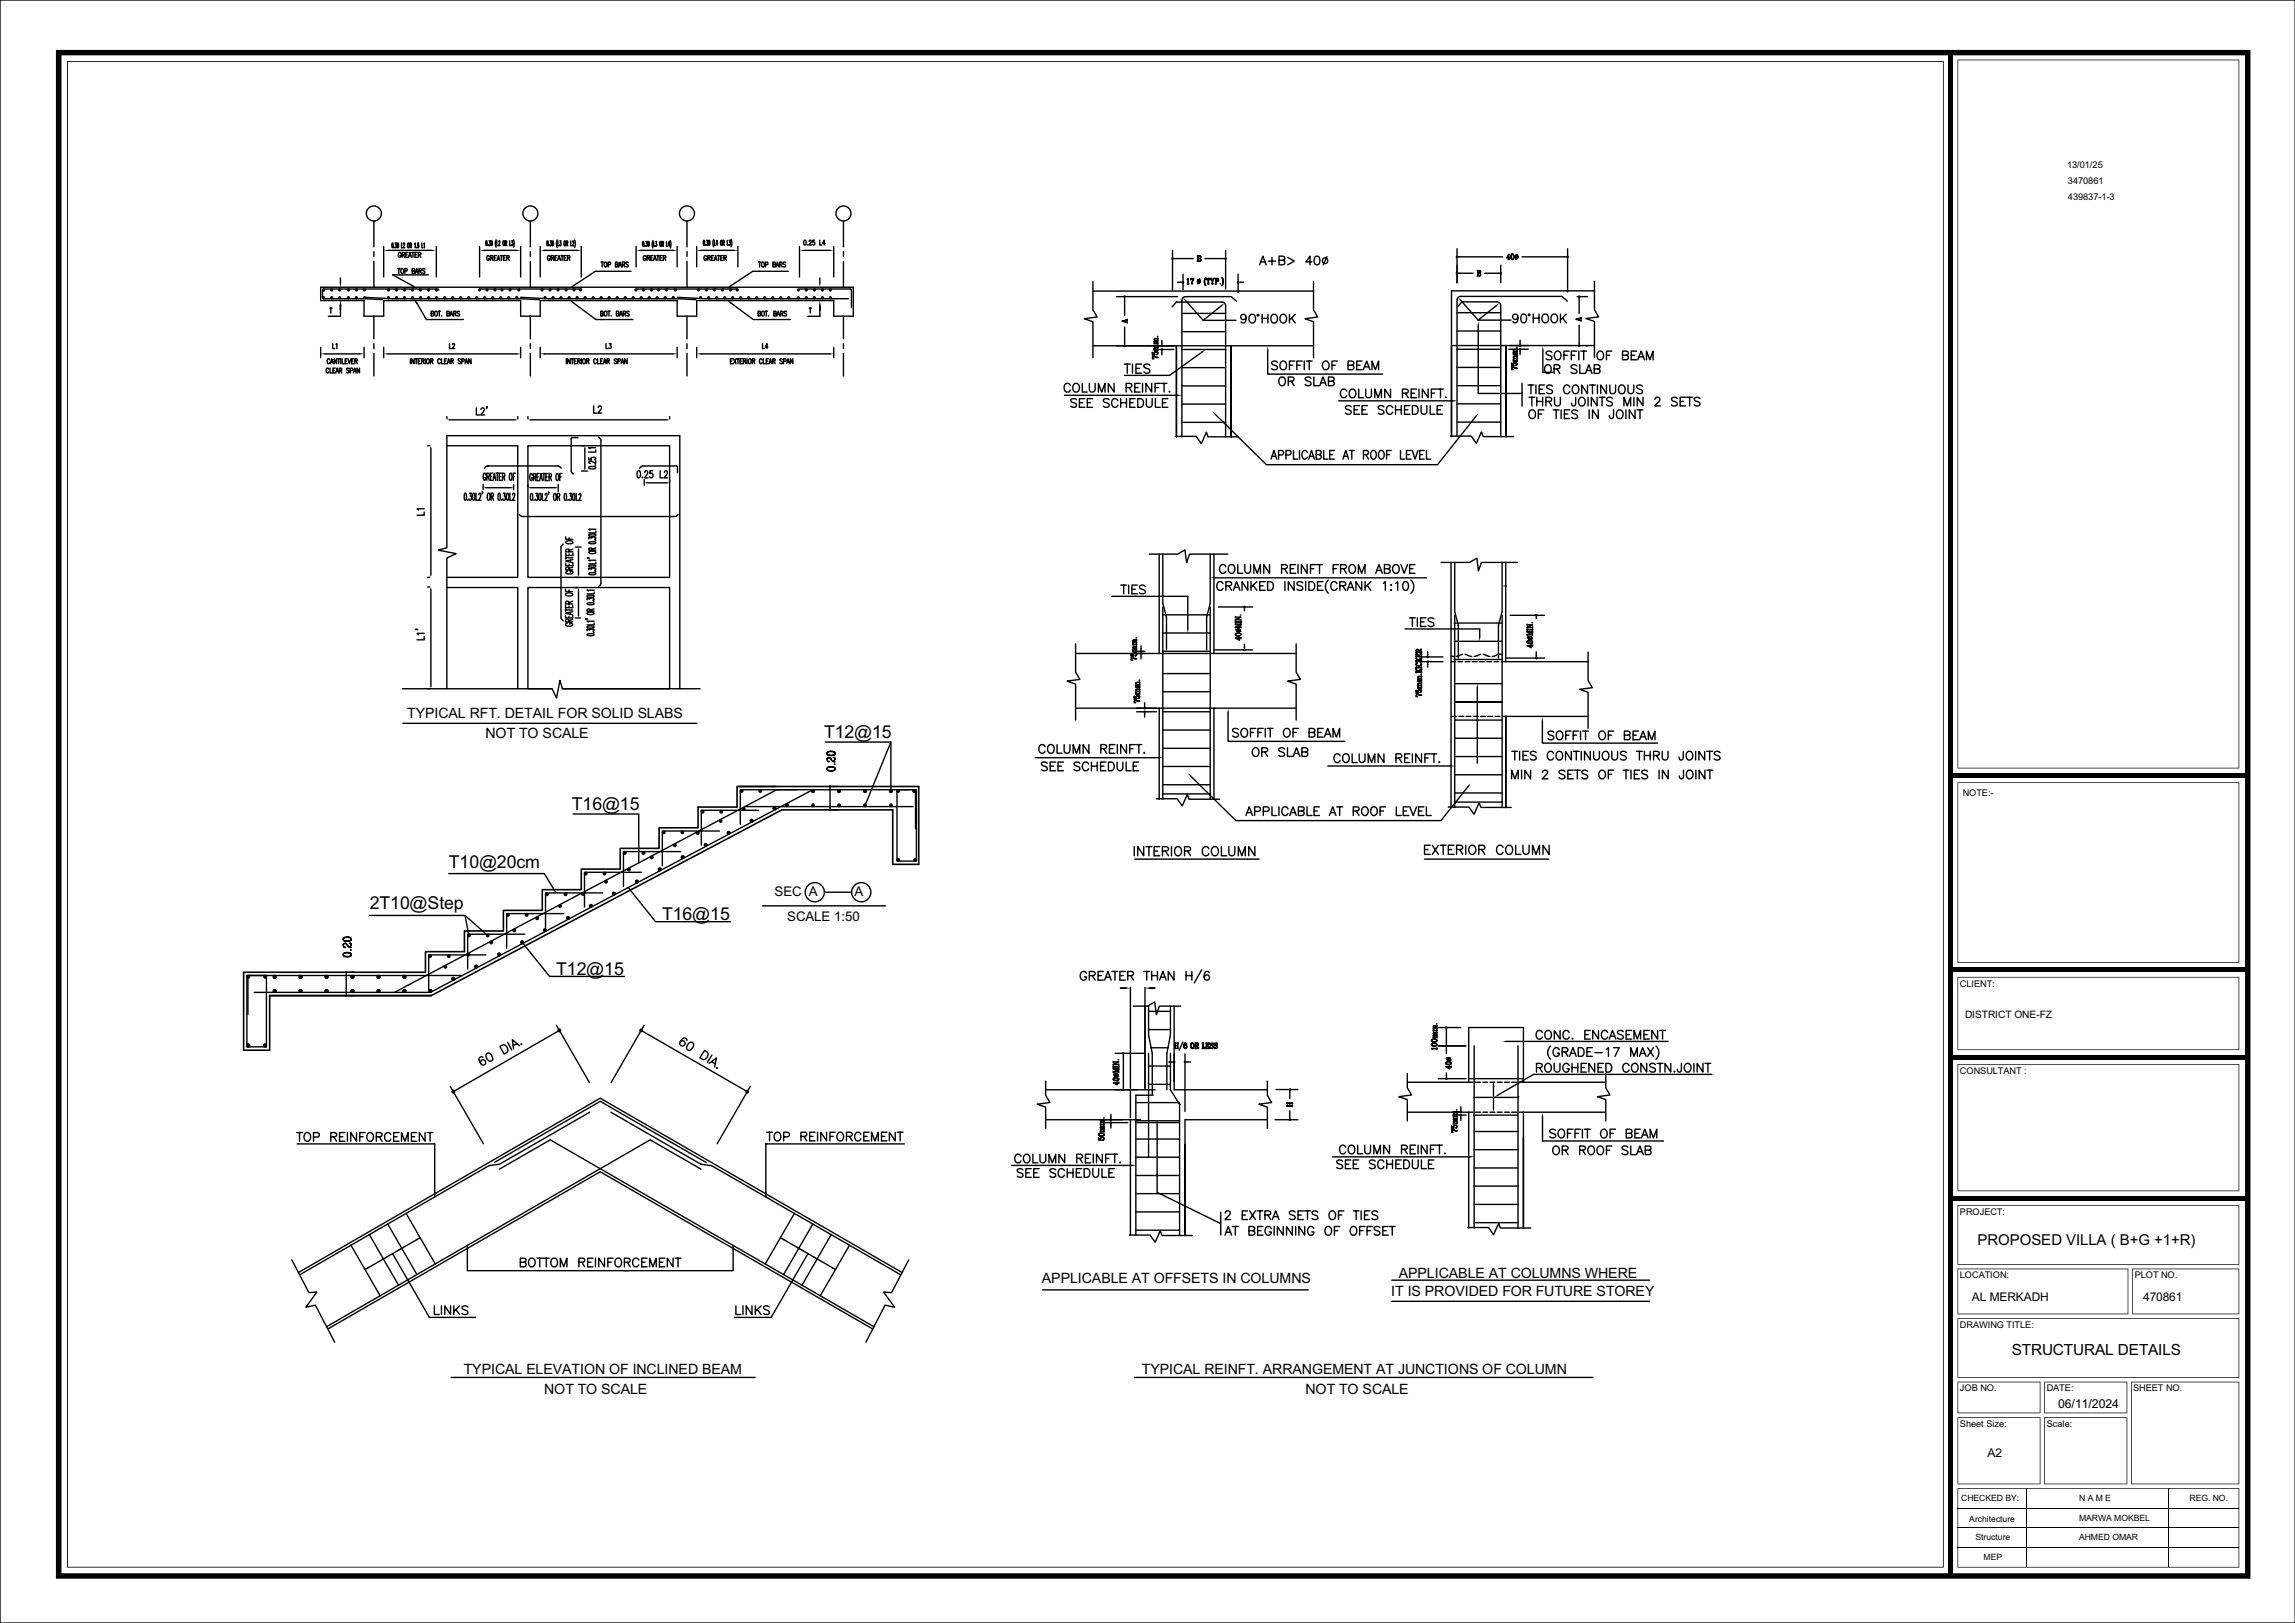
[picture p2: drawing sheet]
<svg xmlns="http://www.w3.org/2000/svg" width="420mm" height="297mm" viewBox="0 0 420 297" stroke-linecap="round" stroke-linejoin="round" font-family="sans-serif">
<defs><g id="words">
<g font-size="3.3">
<text x="150.8" y="135.1">T12@15</text>
<text x="104.7" y="148.2">T16@15</text>
<text x="82.2" y="158.8">T10@20cm</text>
<text x="67.7" y="166.4">2T10@Step</text>
<text x="121.2" y="168.3">T16@15</text>
<text x="101.8" y="178.3">T12@15</text>
</g>
<text font-size="2.9" x="368.2" y="248">STRUCTURAL DETAILS</text>
<text font-size="2.8" x="361.9" y="227.7">PROPOSED VILLA ( B+G +1+R)</text>
<g font-size="2.6">
<text x="74.5" y="131.4">TYPICAL RFT. DETAIL FOR SOLID SLABS</text>
<text x="88.8" y="135.1">NOT TO SCALE</text>
<text x="256" y="233.8">APPLICABLE AT COLUMNS WHERE</text>
<text x="190.7" y="234.7">APPLICABLE AT OFFSETS IN COLUMNS</text>
<text x="254.6" y="237.2">IT IS PROVIDED FOR FUTURE STOREY</text>
<text x="84.9" y="251.4">TYPICAL ELEVATION OF INCLINED BEAM</text>
<text x="209" y="251.4">TYPICAL REINFT. ARRANGEMENT AT JUNCTIONS OF COLUMN</text>
<text x="99.6" y="255">NOT TO SCALE</text>
<text x="238.9" y="255">NOT TO SCALE</text>
</g>
<g font-size="2.5">
<text x="141.7" y="164">SEC A</text>
<text x="156.4" y="164">A</text>
<text x="144.1" y="168.6">SCALE 1:50</text>
</g>
<text font-size="2.3" x="376.7" y="257.7">06/11/2024</text>
<g font-size="2.2">
<text x="360.9" y="238.1">AL MERKADH</text>
<text x="392.2" y="238.1">470861</text>
<text x="363.7" y="266.7">A2</text>
</g>
<text font-size="1.9" x="359.6" y="186.3">DISTRICT ONE-FZ</text>
<g font-size="1.7">
<text x="378.3" y="30.7">13/01/25</text>
<text x="378.4" y="33.6">3470861</text>
<text x="378.4" y="36.5">439837-1-3</text>
<text x="359.2" y="145.7">NOTE:-</text>
<text x="358.7" y="180.6">CLIENT:</text>
<text x="358.7" y="196.5">CONSULTANT :</text>
<text x="358.7" y="222.3">PROJECT:</text>
<text x="358.7" y="233.9">LOCATION:</text>
<text x="390.7" y="233.9">PLOT NO.</text>
<text x="358.7" y="243">DRAWING TITLE:</text>
<text x="358.7" y="254.6">JOB NO.</text>
<text x="374.6" y="254.6">DATE:</text>
<text x="390.4" y="254.6">SHEET NO.</text>
<text x="358.7" y="261.1">Sheet Size:</text>
<text x="374.6" y="261.1">Scale:</text>
</g>
<g font-size="1.6">
<text x="358.9" y="274.6">CHECKED BY:</text>
<text x="380.5" y="274.7">N A M E</text>
<text x="400.7" y="274.7">REG. NO.</text>
<text x="360.4" y="278.4">Architecture</text>
<text x="361.5" y="281.7">Structure</text>
<text x="380.5" y="281.9">AHMED OMAR</text>
<text x="380.5" y="278.3">MARWA MOKBEL</text>
<text x="363" y="285.5">MEP</text>
</g>
<g font-size=".7">
<text x="133.7" y="66.6">EXTERIOR</text>
<text x="138.2" y="66.6">CLEAR</text>
<text x="262.2" y="192.1">\A1;100mm.</text>
<text x="235.6" y="202.4">\A1;H</text>
</g>
</g></defs>
<g fill="none" stroke="#000" stroke-width=".25">
<path d="M10.7 9.6v278.8zM357 9.6v278.5M58.7 52.6h97.5v5.3h-3.6v-2.9h-25.1v2.9h-3.6v-2.9h-25v2.9h-3.6v-2.9h-25.1v2.9h-3.6v-2.9h-7.9zM60.3 56.4h.5M60.5 56.4v.9M62.3 55.9v2h-2.2M62.3 50.9v.8M66.6 54.4l5.2 .3h23.5l3.4 .1M66.6 54.7l3.4 .1M68.4 40.4v4.8M68.4 46v.9M68.4 47.8v4.8"/>
<path d="M68.4 57.9v4.1M70.2 45.1v5.6M71.1 45.8h7.8M71.8 44.5h.1l.1 .1-.1 .7-.2-.1zM72.1 45.3h.1M72.3 44.5h.2l-.1 .3h.1a.28 .28 0 0 1 .1 .3 .28 .28 0 0 1-.3 .2v-.1M72.7 44.5h.1a.66 .66 0 0 1 0 .8zM72.8 49.1h.4M73 49.1v.9M73.4 46.4a.25 .25 0 0 0-.3-.2 .25 .25 0 0 0-.2 .3v.2a.26 .26 0 0 0 .2 .4 .26 .26 0 0 0 .3-.4h-.2M73.5 44.5v.8h.2M73.5 49.2v-.1a.48 .48 0 0 1 .4 .5 .48 .48 0 0 1-.4 .4 .65 .65 0 0 1 0-.8z"/>
<path d="M73.6 46.6h.4v-.4h-.4v.9M73.8 44.7l.2-.2v.3l-.2 .5h.3M73.8 46.6l.3 .5M74.1 49.6h.4v-.4l-.4-.1v.9M74.3 46.6h.2M74.7 46.2h-.4v.9h.4M74.7 44.5a.56 .56 0 0 1 0 .8l-.1-.3zM74.8 47.1l.2-.9 .3 .9M74.9 46.8h.3M75 44.9l.3-.1-.1-.3h-.2v.8M75.2 44.9l.1 .4M75.3 46.2h.5"/>
<path d="M75.4 49.6l.4-.1 .1-.3-.5-.1v.9h.5v-.4h-.2M75.6 46.2v.9M75.9 44.6l.1-.1v.8M76 46.6h.2M76 50l.3-.9 .2 .9M76.1 49.8h.3M76.2 45.3h.1M76.3 55.5l1.7 3h6.8M76.4 46.2h-.4v.9h.4M76.6 46.6h.4v-.3l-.4-.1v.9M76.6 44.5h-.2v.3a.25 .25 0 0 1 .3 .3 .25 .25 0 0 1-.3 .2v-.1M76.7 49.6l.4-.1v-.3l-.4-.1v.9"/>
<path d="M76.8 46.6l.2 .5M76.9 49.6l.2 .4M77.2 44.5v.8h.2M77.6 44.6l.1-.1v.8M77.8 49.3l-.2-.2-.3 .2 .1 .2 .2 .1a.24 .24 0 0 1 .1 .4 .24 .24 0 0 1-.4-.1M78.4 50.3h-6.5l3.5 1.9M78.9 57.4l.4-.1v-.3l-.4-.1v.9h.4v-.3l-.1-.1M79.7 57v-.1a.43 .43 0 0 1 .4 .5 .43 .43 0 0 1-.4 .4l-.2-.3zM79.9 45.1v5.6M80.2 56.9h.4M80.3 53.1l-.2-.2h-20.9l-.2 .2v1.4l.2 .2h7.4M80.4 56.9v.9"/>
<path d="M80.8 57.8h.1M81.8 57.4l.4-.1v-.3l-.4-.1v.9h.4v-.3l-.1-.1M82.3 57.8l.3-.9 .3 .9M82.5 57.5h.3M83 57.4l.4-.1v-.3l-.4-.1v.9M83.3 57.4l.2 .4M84.1 57.1l-.1-.2-.3 .2v.2l.3 .1a.24 .24 0 0 1 0 .4 .24 .24 0 0 1-.3-.1M87.8 52.9h18.6M87.8 45.1v5.6M88.6 45.8h5.8M88.9 44.1h.2v.1l-.1 .7-.1-.1zM89.3 44.9h.1"/>
<path d="M89.5 44.1h.2l-.1 .3a.27 .27 0 0 1 .1 .3 .27 .27 0 0 1-.2 .2v-.1M89.5 47a.24 .24 0 0 0-.3-.2 .24 .24 0 0 0-.1 .3v.2a.25 .25 0 0 0 .2 .4 .25 .25 0 0 0 .2-.4h-.1M89.8 47.2l.4-.1v-.2l-.4-.1v.9M89.9 44.1h.1a.73 .73 0 0 1 0 .8l-.2-.3zM90 47.2l.2 .5M90.5 47.2h.2M90.8 43.9l-.2 .6 .2 .7M90.9 46.8h-.4v.9h.4M90.9 44.1v.8h.3M91 47.7l.2-.9 .3 .9M91 47.4h.4M91.3 44.3l.1-.2 .1 .2-.3 .6h.3"/>
<path d="M91.5 46.8h.5M91.8 46.8v.9M92.1 47.2h.3M92.1 44.1a.59 .59 0 0 1 0 .8l-.1-.3zM92.5 44.5l.2-.1-.1-.3h-.1v.8M92.6 46.8h-.5v.9h.5M92.6 44.5l.1 .4M92.7 47.2l.4-.1v-.3h-.4v.9M93 47.2l.2 .5M93.3 44.1v.8h.2M93.6 44.1h.2l-.1 .3a.27 .27 0 0 1 .2 .3 .27 .27 0 0 1-.3 .2v-.1M94 43.9l.1 .6-.1 .7"/>
<path d="M95.3 54.4l5.1 .3h23.5l3.4 .1M95.3 45.1v5.6M97.1 40.4v4.8M97.1 46v.9M97.1 47.8v4.8M97.1 57.9v4.1M98.9 45.1v5.6M99.7 45.8h5.8M100.1 44.1l.2 .1-.1 .8-.1-.2zM100.5 44.9v.1zM100.7 47a.25 .25 0 0 0-.4-.2 .25 .25 0 0 0-.1 .3v.2a.26 .26 0 0 0 .2 .4 .26 .26 0 0 0 .3-.4h-.2M100.7 44.1h.2l-.1 .3a.27 .27 0 0 1 .1 .3 .27 .27 0 0 1-.2 .2l-.1-.1"/>
<path d="M100.9 47.2l.4-.1v-.3h-.4v.9M101.1 44.1h.1l.1 .1-.1 .8-.2-.2zM101.1 47.2l.2 .5M101.5 47.2h.3M102 46.8h-.5v.9h.5M102 43.9l-.2 .6 .2 .8M102.1 47.7l.2-.9 .3 .9M102.1 44.1v.9h.2M102.2 47.4h.3M102.5 44.1h.2l-.2 .3a.27 .27 0 0 1 .2 .3 .27 .27 0 0 1-.2 .2l-.1-.1M102.6 46.8h.5M102.9 46.8v.9"/>
<path d="M103.2 47.2h.3M103.3 44.1a.61 .61 0 0 1 0 .9l-.1-.4zM103.6 44.5l.3-.1-.1-.3h-.2v.9M103.7 46.8h-.5v.9h.5M103.8 44.5l.1 .5M103.9 47.2l.3-.1 .1-.2-.4-.1v.9M104.1 47.2l.2 .5M104.4 44.1v.9h.3M104.8 44.3l.1-.2 .1 .2-.2 .7h.2M105 55.5l4.1 3h6.7M105.1 43.9l.2 .6-.2 .8M106.4 45.1v5.6"/>
<path d="M109.9 57.4l.4-.1 .1-.3-.5-.1v.9h.5v-.3l-.2-.1M110 48h.4M110.2 48v.9M110.7 48h.1a.44 .44 0 0 1 .3 .4 .44 .44 0 0 1-.4 .4l-.1-.3zM110.7 57l.1-.1a.43 .43 0 0 1 .3 .5 .43 .43 0 0 1-.4 .4l-.1-.3zM111.2 56.9h.5M111.3 48.4h.4v-.4h-.4v.9M111.4 56.9v.9M111.9 57.8h.1M112.6 48.4h.4l.1-.4h-.5v.9l.5-.1v-.3l-.2-.1M112.8 57.4l.4-.1v-.3l-.4-.1v.9h.4v-.3l-.1-.1M113.2 48.9l.3-.9 .2 .9"/>
<path d="M113.3 48.6h.3M113.4 57.8l.2-.9 .3 .9M113.5 57.5h.3M113.9 48.4h.4v-.4h-.4v.9M114.1 57.4l.3-.1 .1-.3-.4-.1v.9M114.1 48.4l.2 .5M114.3 57.4l.2 .4M115 48.1l-.2-.1-.3 .1 .1 .2 .2 .1a.24 .24 0 0 1 .1 .4 .24 .24 0 0 1-.4-.1M115.1 57.1l-.1-.2-.3 .2 .1 .2 .2 .1a.24 .24 0 0 1 .1 .4 .24 .24 0 0 1-.4-.1M115.5 49.6h-6.5l-3.9 2.6M116.4 52.9h18.6M116.4 45.1v3.7"/>
<path d="M117.3 45.8h5.8M117.6 44.2h.1l.1 .2-.1 .7-.1-.2zM118 45h.1M118.2 44.2h.2l-.1 .3 .1 .1a.28 .28 0 0 1 0 .3 .28 .28 0 0 1-.2 .1v-.1M118.2 47a.25 .25 0 0 0-.3-.2 .25 .25 0 0 0-.2 .3v.2a.26 .26 0 0 0 .3 .4 .26 .26 0 0 0 .2-.4h-.2M118.4 47.2l.4-.1v-.3h-.4v.9M118.6 44.2h.1a.66 .66 0 0 1 0 .9zM118.7 47.2l.2 .5M119.1 47.2h.2M119.5 44l-.2 .6 .2 .8M119.5 46.8h-.4v.9h.4M119.6 47.7l.3-.9 .2 .9"/>
<path d="M119.6 44.2v.9h.3M119.7 47.4h.3M120 44.2h.2l-.1 .3a.27 .27 0 0 1 .1 .3 .27 .27 0 0 1-.2 .2l-.1-.1M120.2 46.8h.4M120.4 46.8v.9M120.8 47.2h.2M120.8 44.2l.2 .1-.1 .8-.2-.4zM121.2 44.6l.2-.1-.1-.3h-.1v.9M121.2 46.8h-.4v.9h.4M121.3 44.6l.1 .5M121.4 47.2l.4-.1v-.2l-.4-.1v.9M121.6 47.2l.2 .5"/>
<path d="M122 44.2v.9h.2M122.6 44.8h-.3l.2-.6v.9M122.7 44l.1 .6-.1 .8M123.9 45.1v3.7M123.9 54.4l5.2 .3h26.2M125.7 40.4v4.8M125.7 46v.9M125.7 47.8v4.8M125.7 57.9v4.1M127.5 45.1v3.7M128.4 45.8h5.8M128.7 44l.3 .1-.1 .8-.2-.2z"/>
<path d="M129.1 44.8h.1M129.3 47a.24 .24 0 0 0-.3-.2 .24 .24 0 0 0-.2 .3v.2a.25 .25 0 0 0 .3 .4 .25 .25 0 0 0 .2-.4h-.2M129.3 44h.2l-.1 .3a.28 .28 0 0 1 .2 .3 .28 .28 0 0 1-.3 .2v-.1M129.5 47.2l.4-.1 .1-.2-.5-.1v.9M129.7 44h.1a.77 .77 0 0 1 0 .9l-.1-.4zM129.7 47.2l.3 .5M130.2 47.2h.3M130.6 46.8h-.4v.9h.4M130.6 43.8l-.1 .6 .1 .8M130.7 47.7l.3-.9 .2 .9M130.7 44v.9h.3M130.8 47.4h.3"/>
<path d="M131.3 46.8h.4M131.3 44.6h-.2l.1-.6v.9M131.5 46.8v.9M131.9 47.2h.3M132 44a.68 .68 0 0 1 0 .9 .68 .68 0 0 1 0-.9zM132.3 44.4h.2v-.4h-.2v.9M132.3 46.8h-.4v.9h.4M132.4 44.4l.2 .5M132.5 47.2l.4-.1v-.2l-.4-.1v.9M132.7 47.2l.2 .5M133.1 44v.9h.2M133.4 44h.3l-.2 .3a.28 .28 0 0 1 .2 .3 .28 .28 0 0 1-.3 .2v-.1"/>
<path d="M133.8 43.8l.1 .6-.1 .8M133.8 55.5l4 3h6.8M135 45.1v3.7M138.7 57.4l.4-.1v-.3l-.4-.1v.9h.4l.1-.3-.2-.1M138.8 48h.4M139 48v.9M139.5 48h.1a.44 .44 0 0 1 .3 .4 .44 .44 0 0 1-.4 .4l-.1-.3zM139.5 57l.1-.1a.43 .43 0 0 1 .3 .5 .43 .43 0 0 1-.4 .4l-.1-.3zM140 56.9h.5M140.1 48.4h.4v-.4h-.4v.9M140.2 56.9v.9M140.6 57.8h.1"/>
<path d="M141.4 48.4h.4v-.4h-.4v.9l.4-.1 .1-.2-.2-.2M141.6 57.4l.4-.1v-.3l-.4-.1v.9h.4l.1-.3-.2-.1M142 48.9l.3-.9 .2 .9M142.1 48.6h.3M142.2 57.8l.2-.9 .3 .9M142.3 57.5h.3M142.7 48.4h.4v-.4h-.4v.9M142.9 57.4l.3-.1v-.3l-.3-.1v.9M142.9 48.4l.2 .5M143.1 57.4l.2 .4M143.8 48.1l-.2-.1-.3 .1 .1 .2 .4 .3-.2 .3-.3-.2M143.9 57.1l-.1-.2-.3 .2v.1l.4 .4-.1 .2-.3-.1"/>
<path d="M144.3 49.6h-6.5l-3.9 2.6M146.3 52.9h9.4l.1 .2v3.2M146.3 45.1v5.6M147.2 45.8h4.5M147.2 44h.1a.51 .51 0 0 1 0 .8l-.2-.3zM147.8 44.8h.1M148.1 56.4h.4M148.1 44.2l.1-.2 .3 .1-.5 .7h.5M148.3 56.4v.9M149.1 44h-.4v.3a.25 .25 0 0 1 .4 0 .25 .25 0 0 1 0 .4 .25 .25 0 0 1-.4 0M150 44v.8h.4M150 50.9v.8"/>
<path d="M150 55.9v2h-2.2M151 44.5h-.5l.3-.5v.8M152.6 45.1v5.6M154.4 40.4v4.8M154.4 46v.9M154.4 47.8v4.8M154.4 57.9v4.1M200 51.5v5.2l.8 1.3-2.4 .3 1.6 .6v6.6M200 53.3h40.4M204.3 54.3h11.2M205.8 54.5v3.2M205.8 59.8v3.2"/>
<path d="M206 58.6v.4M206.3 58.5l-1 .3 1 .2M206.3 58.6l-.8 .2M206.3 58.4v.3M206.3 58.9v.2M214.5 56.1l.8-.8h8.3a.66 .66 0 0 1 .7 .6v24.1M214.6 45.8v7.3M214.8 47.3h3.6M215.5 51.7h.7M216.3 57.4h8M216.5 50.2v2.8M217.1 55.1l3.1 3.5h6"/>
<path d="M217.3 51.1l.2-.1v1M217.3 52h.3M217.4 51v1M217.9 51v.2M217.9 51.1l.1-.1 .3 .1 .1-.1-.2 1M217.9 51l.4 .1M218.4 51.2l-.2 .3-.1 .5M219.1 46.8l.6 .1 .1 .2-.2 .2M219.1 47.8h.6l.1-.3-.2-.2 .1 .2-.1 .3M219.2 46.8v1M219.3 46.8v1M219.4 51.1a.34 .34 0 0 0-.3 .6 .33 .33 0 0 0 .6 0 .34 .34 0 0 0-.3-.6 .35 .35 0 0 0-.2 .3 .35 .35 0 0 0 .2 .4"/>
<path d="M219.4 51.1l.2 .3-.2 .4M219.6 51l-.4 1M219.6 46.8l.1 .2v.2l-.4 .1M220.5 47.3h3.6M220.6 50.9l-.2 .5 .2 .8M220.7 50.8a1.15 1.15 0 0 0 0 1.5M220.9 51v.2v-.2h.5v.2v-.2M221 52h.3M221.1 51v1M221.2 51v1M221.5 51h.3M221.6 51l.3 .5v.5v-.5l-.3-.5"/>
<path d="M221.8 52h.2M222 51h.2M222.2 51l-.3 .5M222.4 52h.2M222.4 51h.4l.2 .1-.1 .3-.4 .1M222.5 51v1M222.8 51l.2 .1-.2 .4M223.3 51.8v.2zM223.5 56l-3.3 2.6M223.6 50.8a1.22 1.22 0 0 1 0 1.5M223.7 50.9l.1 .5-.1 .8M224.3 45.8v7.1"/>
<path d="M226.3 55.1l-1-.8h-8.3a.66 .66 0 0 0-.7 .6v25.1M226.6 50.2v3.3M226.8 51.7h.8M228 58a.5 .5 0 0 1-.6 .5 .5 .5 0 0 1-.2-.8 .5 .5 0 0 1 .8 0 .86 .86 0 0 1-.6 1.4l-.3-.2M228.7 57.7a.59 .59 0 0 1 .7-.2 .59 .59 0 0 1 .4 .6v.4a.6 .6 0 0 1-.6 .6 .6 .6 0 0 1-.6-.6zM230.5 48.5l.6-1.6 .6 1.6M230.7 47.9h.8M231 57.5v1.6M231 58.3h1M232 57.5v1.6M232.1 47.8h1.4M232.7 57.7a.59 .59 0 0 1 .7-.2 .59 .59 0 0 1 .4 .6 .69 .69 0 0 1-.2 .8 .69 .69 0 0 1-.7 .1l-.3-.5z"/>
<path d="M232.8 47.1v1.4M234.1 47.6h.9l.1-.3-.1-.3-.3-.1h-.6v1.6h.6a.42 .42 0 0 0 .4-.3 .42 .42 0 0 0-.1-.5l-.3-.1M234.4 57.7a.59 .59 0 0 1 .7-.2 .59 .59 0 0 1 .3 .6v.4a.6 .6 0 0 1-.6 .6 .6 .6 0 0 1-.6-.6zM235.7 47.1l1.2 .7-1.2 .7M236 57.5v1.6M236.4 58.2l.6 .9M237 57.5l-1 1.1M240.1 47.9h-1.1l.7-1v1.6M240.4 51.5v5.2l.7 1.3-2.3 .3 1.6 .6v6.6M240.7 47a.51 .51 0 0 1 .8 .2 1.07 1.07 0 0 1-.4 1.3h-.1a.99 .99 0 0 1-.3-1.5zM242.8 47l-.6 1.5M266.6 45.5v6.2"/>
<path d="M266.6 57.2h8M266.8 56.1l.8-.9h6.3a.66 .66 0 0 1 .7 .7v24M266.9 47h8.1M266.9 50h2.7M267.4 55l3.1 3.6M270.3 49.5l.6 .1 .1 .2-.2 .2M270.3 50.5l.6-.1 .1-.2-.2-.2 .1 .2-.1 .3M270.4 49.5v1M270.5 49.5v1M270.5 58.6h6M270.5 59.7v12.3h8M270.8 49.5l.1 .2v.2l-.4 .1"/>
<path d="M271.7 50h2.7M273.8 56l-3.3 2.6M274.6 48.5v3.2M276 47.5h.3M276.1 46.6v.9M276.3 47.2h-.6l.4-.7v1M276.7 46.5a.59 .59 0 0 0 .1 1 .59 .59 0 0 0-.1-1 .73 .73 0 0 0 0 1M276.8 46.5a.73 .73 0 0 1 0 1M277.5 46.7a.33 .33 0 0 0-.3 .5 .33 .33 0 0 0 .6 0 .33 .33 0 0 0-.2-.5 .35 .35 0 0 0-.3 .3 .35 .35 0 0 0 .2 .3M277.6 46.7l.2 .3-.2 .3M277.7 46.5l-.4 1M277.8 58a.49 .49 0 0 1-.7 .4 .49 .49 0 0 1-.2-.8 .49 .49 0 0 1 .8 .1 1.55 1.55 0 0 1-.1 1.3 .45 .45 0 0 1-.7-.2"/>
<path d="M278.5 47h8.1M278.5 57.5a.54 .54 0 0 1 .8 .3 .81 .81 0 0 1-.5 1.3 1.01 1.01 0 0 1-.3-1.6zM280.6 57.5v1.6M280.6 58.2h1.1M281.7 57.5v1.6M282.3 57.7a.59 .59 0 0 1 .7-.2 .59 .59 0 0 1 .4 .6v.4a.6 .6 0 0 1-.6 .6 .6 .6 0 0 1-.6-.6zM284 57.7a.59 .59 0 0 1 .7-.2 .59 .59 0 0 1 .3 .6 .69 .69 0 0 1-.1 .7 .69 .69 0 0 1-.7 .2l-.4-.5zM285.6 57.5v1.6M286 58.2l.6 .9M286.6 57.5l-1 1M286.8 55.1l-1-.9h-18.5a.66 .66 0 0 0-.7 .7v25M286.9 45.5v7.9"/>
<path d="M288.5 58.4l.9-.2-1 .2 1 .3M288.6 54.3h1.9M289 54.5v2.9M289 59.5v3.5M289.1 58.3v.3M289.4 58.1v.2M289.4 58.5v.3M291.8 51.5v5.2l.8 1.3-2.4 .3 1.6 .5v6.6M291.8 53.2h-26.2v26.7M58.7 63.6v1.9M59.6 64.8h6.2M60.2 67.6a.25 .25 0 0 0-.3-.2 .25 .25 0 0 0-.2 .3v.2a.25 .25 0 0 0 .2 .3 .25 .25 0 0 0 .3-.2"/>
<path d="M60.4 65.9a.25 .25 0 0 0-.4-.2 .25 .25 0 0 0-.1 .3v.2a.26 .26 0 0 0 .1 .4 .26 .26 0 0 0 .4-.3M60.4 67.4v.9h.4M60.5 66.6l.2-1 .3 1M60.6 66.2h.3M60.9 62.9v.9h.4M60.9 67.8h.3M61.4 67.4h-.5v.9h.5M61.5 68.3l.2-.9 .3 .9M61.5 63l.1-.1v.9M61.5 68h.4M61.6 65.6v1l-.4-1v1M61.8 65.6h.4"/>
<path d="M62 65.6v1M62.1 67.8l.4-.1v-.3h-.4v.9M62.3 67.8l.3 .5M62.4 65.6v1M62.6 65.6v1h.4M63.2 66.1h.2M63.6 65.6h-.4v1h.4M63.7 65.6l.2 1 .3-1M63.9 67.5l-.2-.1-.3 .1 .1 .2 .2 .1a.24 .24 0 0 1 .1 .4 .24 .24 0 0 1-.4-.1M64.1 67.8h.4v-.4h-.4v.9M64.4 66.1h.2M64.7 68.3l.2-.9 .3 .9"/>
<path d="M64.8 65.6h-.4v1h.4M64.8 68h.3M65 66.1l.3-.1 .1-.3-.4-.1v1M65.2 66.1l.2 .5M65.8 67.4v.9l-.4-.9v.9M66.6 63.6v1.9M68.4 62.9v.9M68.4 64.7v4.1M70.2 63.6v1.9M71.1 64.8h23.3M75.1 65.6v1M75.8 65.6v1l-.5-1v1"/>
<path d="M76 65.6h.4M76.2 65.6v1M76.5 66.1h.3M77 65.6h-.5v1h.5M77.2 66.1l.3-.1 .1-.3-.4-.1v1M77.4 66.1l.2 .5M77.8 65.6v1M78.2 65.7v-.1a.48 .48 0 0 1 .4 .5 .48 .48 0 0 1-.4 .5 .65 .65 0 0 1 0-.9zM78.8 66.1l.4-.1v-.3l-.4-.1v1M79 66.1l.2 .5M80.6 65.9a.25 .25 0 0 0-.3-.2 .25 .25 0 0 0-.2 .3v.2a.26 .26 0 0 0 .2 .4 .26 .26 0 0 0 .3-.3M80.8 65.6v1h.4"/>
<path d="M81.4 66.1h.2M81.8 76.2v.4M81.8 65.6h-.4v1h.4M81.9 66.6l.2-1 .3 1M82 66.2h.3M82.2 76.8h12.1M82.3 62.9v.9h.3M82.5 66.1l.4-.1v-.3l-.4-.1v1M82.8 66.1l.2 .5M82.8 63.1l.1-.2 .3 .1-.4 .8h.4M84.3 65.8l-.2-.2-.2 .2v.1l.3 .3v.3l-.2 .1-.1-.2M84.5 66.1h.4v-.4l-.4-.1v1"/>
<path d="M85.1 66.6l.3-1 .2 1M85.2 66.2h.3M86.2 65.6v1l-.4-1v1M87.2 74.6v1.3h.6M88 74.9l.2-.3h.2l.2 .3-.6 1h.7M89.1 74.5h-.1h.1l-.1 .3M94.8 76.2v.4M95.3 63.6v1.9M96.6 76.2v.4M97.1 76.8h25M97.1 62.9v.9M97.1 64.7v4.1"/>
<path d="M98.9 63.6v1.9M99.7 64.8h23.4M103.6 65.6v1M104.3 65.6v1l-.4-1v1M104.5 65.6h.5M104.7 65.6v1M105.1 66.1h.3M105.5 65.6h-.4v1h.4M105.7 66.1l.4-.1v-.3l-.4-.1v1M106 66.1l.2 .5M106.4 65.6v1M106.7 65.7l.1-.1a.47 .47 0 0 1 .4 .5 .47 .47 0 0 1-.4 .5 .65 .65 0 0 1-.1-.9z"/>
<path d="M107.3 66.1l.4-.1 .1-.3-.5-.1v1M107.6 66.1l.2 .5M108.6 74.3v1.3h.6M109.1 65.9a.25 .25 0 0 0-.3-.2 .25 .25 0 0 0-.1 .3v.2a.26 .26 0 0 0 .1 .4 .26 .26 0 0 0 .3-.3M109.4 65.6v1h.3M109.5 74.6l.2-.3h.2l.2 .2-.2 .5-.5 .6h.7M109.6 80l.4 .5v26.3l-.1 .2M109.9 66.1h.3M110.3 65.6h-.4v1h.4M110.4 66.6l.3-1 .2 1M110.5 66.2h.3M110.9 62.9v.9h.4"/>
<path d="M111.1 66.1l.4-.1v-.3l-.4-.1v1M111.3 66.1l.2 .5M111.5 62.9h.3l-.2 .3 .2 .1 .1 .2-.2 .3-.3-.2M112.9 65.8l-.2-.2-.3 .2v.1l.4 .3v.3l-.2 .1-.2-.2M113.1 66.1h.4v-.4l-.4-.1v1M113.7 66.6l.2-1 .3 1M113.7 66.2h.4M114.8 65.6v1l-.5-1v1M122.5 76.2v.4M123.9 63.6v1.9M125.7 62.9v.9M125.7 64.7v4.1"/>
<path d="M127.5 63.6v1.9M128.4 64.8h23.3M133.7 66.1h.2M133.7 66.6h.4M134.2 65.6l.5 1M134.7 65.6l-.5 1M134.8 65.6h.5M135.1 65.6v1M137.1 65.7v-.1a.48 .48 0 0 1 .4 .5 .48 .48 0 0 1-.4 .5 .65 .65 0 0 1 0-.9zM137.7 66.1l.4-.1v-.3l-.4-.1v1M137.9 66.1l.2 .5M139.5 65.9a.24 .24 0 0 0-.3-.2 .24 .24 0 0 0-.2 .3v.2a.25 .25 0 0 0 .1 .4 .25 .25 0 0 0 .4-.3"/>
<path d="M139.5 62.9v.9h.4M140.5 63.5h-.5l.4-.6v.9M140.7 66.6l.3-1 .3 1M140.8 66.2h.4M141.4 66.1l.4-.1v-.3l-.4-.1v1M141.6 66.1l.3 .5M143.2 65.8l-.2-.2-.3 .2 .1 .2 .3 .1a.25 .25 0 0 1 0 .4 .25 .25 0 0 1-.4-.1M143.4 66.1h.4v-.4l-.4-.1v1M144 66.6l.2-1 .3 1M144.1 66.2h.3M145.1 65.6v1l-.5-1v1M152.6 63.6v1.9"/>
<path d="M154.4 62.9v.9M154.4 64.7v4.1M194.8 72.3h20.7M195.9 70.5a.54 .54 0 0 0-.9-.3 .79 .79 0 0 0-.3 1 .79 .79 0 0 0 1 .5l.2-.3M196.5 70.4l.1-.2a.76 .76 0 0 1 .9 .4 .76 .76 0 0 1-.1 .9 .59 .59 0 0 1-.7 .2 .59 .59 0 0 1-.4-.5zM197 73.2a.61 .61 0 0 0-1 .1l.1 .2 .8 .3a.38 .38 0 0 1 0 .7 .71 .71 0 0 1-.9-.2M197.5 73.7h.7M198.1 70.2v1.5h.9M198.5 73h-1v1.5h1M199 73.7h.6M199.4 70.2v1.1a.54 .54 0 0 0 .5 .5 .54 .54 0 0 0 .5-.5v-1.1M200 73h-1v1.5h1"/>
<path d="M200 63.3h40.3M201 71.7v-1.5l.6 1.5 .6-1.5v1.5M203 73.2a.61 .61 0 0 0-1.1 .1l.2 .2 .7 .3a.38 .38 0 0 1 0 .7 .71 .71 0 0 1-.9-.2M203.9 70.2v1.5l-1.1-1.5v1.5M204.6 73.3a.58 .58 0 0 0-.7-.4 .58 .58 0 0 0-.5 .6 .69 .69 0 0 0 .2 .8 .69 .69 0 0 0 .8 .2l.2-.3M205.1 73.7h1.1M205.1 73v1.5M205.8 66.6h1.1M206.1 70.9l.9-.1 .1-.2v-.3l-.3-.1h-.7v1.5M206.2 73v1.5M206.3 66.6v1.7M206.6 70.9l.5 .8"/>
<path d="M206.8 73.7h.6M207.3 66.6v1.7M207.7 70.9h.6M207.7 73h-.9v1.5h.9M207.9 67.4h.6M208.2 73h.5a.85 .85 0 0 1 .6 .7 .85 .85 0 0 1-.6 .8h-.5zM208.7 70.2h-1v1.5h1M208.9 66.6h-1v1.7h1M209.1 70.2v1.5M209.8 73v1.1a.53 .53 0 0 0 .5 .4 .53 .53 0 0 0 .6-.4v-1.1M210.4 66.9a.62 .62 0 0 0-.6-.3 .62 .62 0 0 0-.5 .4l.2 .3 .8 .3a.4 .4 0 0 1 0 .6 .72 .72 0 0 1-1-.2M210.8 70.2v1.5l-1.1-1.5v1.5"/>
<path d="M210.9 65.6h.3M210.9 64.8l.5 .1a.3 .3 0 0 1-.1-.5 .3 .3 0 0 1 .5 0 .3 .3 0 0 1-.1 .5M210.9 64.4v.4zM211 65.3v.3M211.1 64h3.7M211.2 65.2l.3 .2h.4M211.2 64.1h.7M211.2 62.8h.7M211.2 64.6l.3-.2 .4 .2M211.4 70.9h.6M211.4 73v1.5h1M211.8 61.6h.1"/>
<path d="M211.9 64h-.7v.2M211.9 62.8h-.7v.1M211.9 61.8v.3M211.9 62.3v.2M211.9 62.7v.2M211.9 63.1v.2M211.9 63.5v.3M211.9 63.9v.3M211.9 65.4l-1-.3 .1 .1-.1 .3 .2 .1M211.9 63.6l-.6 .1 .1 .3M211.9 63.7l-.7 .1M211.9 63.2h-.6l.1 .4"/>
<path d="M211.9 63.2l-.7 .1M211.9 62.4h-.6l.1 .4M211.9 62.4l-.7 .1M211.9 61.9l-.6 .1 .1 .4M211.9 62h-.5l-.2 .1M212.4 70.2h-1v1.5M212.5 70.2h1.1M212.6 62.3v.7M212.6 64.2v.7M212.7 73.7h.6M213 70.2v1.5M213.7 73h-1v1.5h1"/>
<path d="M214 71.6v.1zM215.1 79.9h3.8l.9 1.3 1-2.1 .3 .8h5.6M215.3 63.3v16.7M216.3 77.3h8M216.3 64h8M216.3 60.7h8M216.3 73.9h8M216.3 70.6h8M216.3 67.3h8M219.9 64.5l-5.9 4.2h-8.2M222.5 75.9l9.3 9.1h31.3l6.9-8.7M225.3 63.3v16.7"/>
<path d="M232 64.2v4.3h21M233.8 66.3a.59 .59 0 0 0-.6-.3 .59 .59 0 0 0-.5 .5l.2 .2 .7 .3a.38 .38 0 0 1 0 .6 .79 .79 0 0 1-.9-.2M234.3 69.1a.77 .77 0 0 1 .9 .3 .77 .77 0 0 1-.1 .9l-.2 .2a.75 .75 0 0 1-.9-.3 .75 .75 0 0 1 .2-1zM234.4 66.3a.58 .58 0 0 1 .7-.2 .58 .58 0 0 1 .3 .6v.4a.6 .6 0 0 1-.6 .6 .6 .6 0 0 1-.6-.6zM235.8 69.8l.9-.1 .1-.4-.1-.2-.9-.1v1.6M236 66.8h.6M236.3 69.8l.5 .8M237 66.1h-1v1.6M237.3 66.8h.6M238.3 66.1h-1v1.6M238.7 66.1v1.6M239.1 66.1h1"/>
<path d="M239.6 66.1v1.6M239.9 69.2a.59 .59 0 0 0-.6-.2 .59 .59 0 0 0-.4 .4l.1 .2 .9 .4v.3a.68 .68 0 0 1-1 0M240.4 69v1.6h1M241.5 70.6l.6-1.6 .6 1.6M241.7 70.1h.8M242.2 66.3a.58 .58 0 0 1 .7-.2 .58 .58 0 0 1 .3 .6v.4a.61 .61 0 0 1-.6 .6 .61 .61 0 0 1-.6-.6zM243.1 69.8l.9-.1 .2-.3-.1-.3-.3-.1h-.7v1.6h.7a.41 .41 0 0 0 .4-.4 .41 .41 0 0 0-.4-.4M243.8 66.8h.6M244.7 66.1h-.9v1.6M245 73.4h20.9M246.5 71.6a.59 .59 0 0 0-.7-.4 .59 .59 0 0 0-.5 .6v.4a.59 .59 0 0 0 .5 .6 .59 .59 0 0 0 .7-.4M246.7 66.8l.9-.1 .2-.2-.1-.3-.3-.1h-.7v1.6h.7a.41 .41 0 0 0 .4-.3 .41 .41 0 0 0-.2-.5l-.2-.1"/>
<path d="M247.1 71.4a.58 .58 0 0 1 .6-.2 .58 .58 0 0 1 .4 .6v.4a.61 .61 0 0 1-.6 .6 .61 .61 0 0 1-.6-.6zM247.3 74.5a.59 .59 0 0 0-.6-.3 .59 .59 0 0 0-.5 .4l.2 .2 .7 .3a.36 .36 0 0 1 0 .6 .71 .71 0 0 1-.9-.1M247.8 75h.6M248.3 66.8h.6M248.7 71.2v1.6h.8M248.8 74.2h-1v1.6h1M249.2 75h.7M249.3 66.1h-1v1.6h1M249.5 67.7l.6-1.6 .6 1.6M249.7 67.1h.8M249.9 71.2v1.1a.54 .54 0 0 0 .6 .5 .54 .54 0 0 0 .5-.5v-1.1M250.2 74.2h-1v1.6h1"/>
<path d="M251.1 67.7v-1.6l.6 1.6 .6-1.6v1.6M251.6 72.8v-1.6l.6 1.6 .6-1.6v1.6M253.3 74.5a.59 .59 0 0 0-.6-.3 .59 .59 0 0 0-.5 .4l.2 .2 .8 .4 .1 .4a.69 .69 0 0 1-1.1 0M254.5 71.2v1.6l-1.1-1.6v1.6M254.9 74.6a.59 .59 0 0 0-.7-.4 .59 .59 0 0 0-.5 .6 .64 .64 0 0 0 .3 .9 .64 .64 0 0 0 .9-.3M255.4 75h1M255.4 74.2v1.6M256.4 74.2v1.6M256.7 72l.9-.1 .1-.2v-.3l-.4-.2h-.6v1.6M257 75h.7M257.2 72l.5 .8M258 74.2h-1v1.6h1"/>
<path d="M258.2 72h.7M258.5 74.2h.5a.85 .85 0 0 1 .6 .8 .85 .85 0 0 1-.6 .8h-.5zM259.2 71.2h-1v1.6h1M259.7 71.2v1.6M260.1 74.2v1.2a.54 .54 0 0 0 .5 .4 .54 .54 0 0 0 .5-.4v-1.2M261.4 71.2v1.6l-1.1-1.6v1.6M261.7 74.2v1.6h.9M261.9 72h.7M262.9 71.2h-1v1.6M263 75h.6M263.1 71.2h1M263.6 71.2v1.6"/>
<path d="M264 74.2h-1v1.6h1M264.6 72.6v.2zM265.5 79.8h3.8l.9 1.3 .9-2.1 .3 .9h5.6M265.6 63.2h26.2M266.6 77.2h8M266.6 60.6h8M266.6 63.9h8M266.6 73.9h8M266.6 70.6h8M266.6 67.2h8M275.6 63.2v16.7M276.1 63.9h3.6"/>
<path d="M276.6 67.6h.3M276.6 66.8l.5 .1a.29 .29 0 0 1 0-.5 .29 .29 0 0 1 .4 0 .29 .29 0 0 1-.1 .5l-.1-.1h.1M276.6 66.4v.4zM276.8 67.3l-.1 .3M276.9 67.1l.4 .3h.3M277 66.1h.6M277 64.8h.6M277 66.6l.3-.2 .3 .2M277 65.3l.1-.1h.5h-.6v.2l.1 .2M277.5 63.6h.1M277.6 64.8h-.6v.1M277.6 66h-.6v.2"/>
<path d="M277.6 63.8v.3M277.6 64.2v.3M277.6 64.7v.2M277.6 65.1v.2M277.6 65.5v.2M277.6 65.9v.3M277.6 67.4l-1-.3 .2 .1-.2 .3 .2 .1M277.6 65.6h-.6v.2l.1 .2M277.6 65.6l-.6 .1M277.6 64.3l-.6 .1v.2l.1 .2M277.6 64.4h-.5l-.1 .1M277.6 63.9l-.6 .1v.2l.1 .1"/>
<path d="M277.6 64l-.6 .1M278.2 62.2v.8M278.2 64.1v.8M278.5 70.1v4.2M279.6 70.5h1.1M279.8 72.7h1.1M279.9 75.2l.2-.1a.75 .75 0 0 1 .9 .3 .75 .75 0 0 1-.1 1 .54 .54 0 0 1-.8 .1l-.3-.5zM280.2 70.5v1.5M280.3 72.7v1.6M281.1 70.5v1.5M281.3 72.7v1.6M281.3 73.5h1"/>
<path d="M281.5 75.8h.6M281.7 71.2h.6M282.3 72.7v1.6M282.4 64.1v4h1.8M282.5 75h-1v1.6M282.7 70.5h-1v1.5h1M282.9 73.5l.9-.1 .2-.2-.1-.3-.3-.2h-.7v1.6M283 66.8a.76 .76 0 0 1 .9 .4 .76 .76 0 0 1-.2 .9 .59 .59 0 0 1-.6 .2 .59 .59 0 0 1-.4-.6v-.3zM283.4 73.5l.6 .8M284 64.5a.59 .59 0 0 0-.6-.3 .59 .59 0 0 0-.5 .4l.2 .3 .8 .3a.38 .38 0 0 1 0 .6 .79 .79 0 0 1-1-.2M284.1 70.7a.59 .59 0 0 0-.6-.3 .59 .59 0 0 0-.4 .4l.1 .3 .7 .3 .2 .4a.73 .73 0 0 1-1 0M284.3 75h1"/>
<path d="M284.4 67.5l.9-.1 .2-.2-.1-.3-.3-.2h-.7v1.6M284.5 72.7v1.1a.54 .54 0 0 0 .5 .5 .54 .54 0 0 0 .5-.5v-1.1M284.6 64.5l.2-.2a.76 .76 0 0 1 .9 .4 .76 .76 0 0 1-.2 .9 .59 .59 0 0 1-.6 .2 .59 .59 0 0 1-.4-.6zM284.8 75v1.6M284.9 67.5l.6 .8M285.7 75v1.6M286.2 65h.6M286.3 75.8h.6M287.2 64.3h-1v1.5M287.3 75h-1v1.6h1M287.3 70.8a.59 .59 0 0 0-.7-.4 .59 .59 0 0 0-.5 .7v.3a.59 .59 0 0 0 .5 .6 .59 .59 0 0 0 .7-.3M287.6 65h.6"/>
<path d="M287.9 70.7l.1-.2a.76 .76 0 0 1 .9 .4 .76 .76 0 0 1-.1 .9 .59 .59 0 0 1-.7 .2 .59 .59 0 0 1-.4-.6zM288.4 72.7v1.2a.39 .39 0 0 1-.5 .4 .39 .39 0 0 1-.3-.5M288.6 64.3h-1v1.5M288.6 67a.59 .59 0 0 0-.6-.3 .59 .59 0 0 0-.5 .4l.2 .3 .7 .3 .2 .4a.73 .73 0 0 1-1.1 0M288.7 75.2a.59 .59 0 0 0-.6-.2 .59 .59 0 0 0-.5 .4l.2 .2 .8 .3a.37 .37 0 0 1 .1 .4 .37 .37 0 0 1-.4 .3l-.5-.1-.2-.1M288.9 64.3v1.5M289 72.9a.58 .58 0 0 1 .7-.2 .58 .58 0 0 1 .4 .6v.4a.6 .6 0 0 1-.6 .6 .6 .6 0 0 1-.6-.6zM289.1 66.7v1.6h.9M289.3 64.3h1.1M289.8 64.3v1.5M290.2 68.3l.6-1.6 .6 1.6M290.3 63.3h.2"/>
<path d="M290.4 67.8h.7M290.5 70.5v1.5l-1-1.5v1.5M290.6 72.7v1.6M290.8 75v1.6M290.9 70.5h1.1M291.4 70.5v1.5M291.8 67.5l.8-.1 .2-.2-.1-.3-.3-.2h-.6v1.6h.6a.41 .41 0 0 0 .4-.4 .41 .41 0 0 0-.4-.4M292.3 72.7v1.6l-1.1-1.6v1.6M292.3 70.5v1.5M292.5 75v1.6l-1.1-1.6v1.6M292.6 64.3a.76 .76 0 0 1 .9 .4 .76 .76 0 0 1-.2 .9 .59 .59 0 0 1-.7 .2 .59 .59 0 0 1-.3-.6 .9 .9 0 0 1 .3-.9zM292.7 72.7h1"/>
<path d="M293.2 72.7v1.6M294 65h.6M294 70.5v1.5l-1.1-1.5v1.5M294.6 70.5v1.1a.54 .54 0 0 0 .5 .4 .54 .54 0 0 0 .6-.4v-1.1M295 64.3h-1v1.5M295.1 72.9a.59 .59 0 0 0-.6-.2 .59 .59 0 0 0-.5 .4l.2 .2 .7 .3a.38 .38 0 0 1 0 .6 .79 .79 0 0 1-.9-.1M295.3 75l-.1 1.4-.2 .2-.3-.1-.2-.4M296 75.2a.58 .58 0 0 1 .6-.2 .58 .58 0 0 1 .4 .6v.4a.6 .6 0 0 1-.6 .6 .6 .6 0 0 1-.6-.6zM296.3 70.7l.2-.2a.76 .76 0 0 1 .9 .4 .76 .76 0 0 1-.1 .9 .59 .59 0 0 1-.7 .2 .59 .59 0 0 1-.4-.6zM296.9 65l.9-.1 .2-.2-.1-.3-.3-.1h-.7v1.5h.7l.3-.1v-.5l-.3-.2M297.2 74.3v-1.6l.6 1.6 .6-1.6v1.6M297.6 75v1.6"/>
<path d="M297.9 70.5v1.1a.54 .54 0 0 0 .6 .4 .54 .54 0 0 0 .5-.4v-1.1M298.5 65h.6M299 72.7v1.6M299.2 75v1.6l-1-1.6v1.6M299.5 64.3h-1v1.5h1M299.6 75h1.1M299.7 65.8l.6-1.5 .6 1.5M300 65.3h.7M300.1 75v1.6M300.6 70.7a.59 .59 0 0 0-.6-.3 .59 .59 0 0 0-.5 .4l.2 .3 .7 .3a.38 .38 0 0 1 0 .6 .79 .79 0 0 1-.9-.2M300.7 72.7v1.6l-1.1-1.6v1.6M301.3 65.8v-1.5l.6 1.5 .6-1.5v1.5"/>
<path d="M302.9 73.1l.3-.4 .5 .2a.51 .51 0 0 1-.2 .6l-.7 .8h1.1M306.9 72.9a.59 .59 0 0 0-.5-.2 .59 .59 0 0 0-.5 .4l.1 .2 .8 .3a.38 .38 0 0 1 0 .6 .79 .79 0 0 1-.9-.1M307.5 73.5h.6M308.5 72.7h-1v1.6h1M308.7 72.7h1M309.2 72.7v1.6M311.1 72.9a.59 .59 0 0 0-.6-.2 .59 .59 0 0 0-.4 .4l.1 .2 .7 .3 .2 .5a.73 .73 0 0 1-1 0M77.6 93.7v.6h-1.3M77.6 93.1h-1.3l.3 .2M78.3 81.6h.3M78.9 82v23.2M81.8 81.6h13v24.1h-13"/>
<path d="M85 90.3h.3l.1 .5-.2 .8-.2-.3zM85.6 91.4v.2zM85.9 90.2h.4l-.2 .6a.45 .45 0 0 1 .2 .4 .45 .45 0 0 1-.3 .4l-.1-.3M86.6 90.3l.1-.1a1.03 1.03 0 0 1 0 1.4l-.2-.3zM87.1 90.2v1.4h.4M87.6 90.6l.1-.3 .2-.1 .1 .6-.4 .8h.4M88.3 90.1v.3M88.4 88.7v.9M88.9 89.2h4.6M88.9 86.9l-.2-.3a.82 .82 0 0 0 0 1.3l.2-.3v-.2h-.2M89.1 87.2h.4v-.4l-.1-.2h-.3v1.3M89.2 85.3h13l.5 .4"/>
<path d="M89.2 85.3l-.5 .4M89.2 85.3h.1M89.3 90.3l.1-.1a.82 .82 0 0 1 0 1.4 1.22 1.22 0 0 1-.1-1.3zM89.3 87.2l.2 .7M89.8 87.2h.2M89.9 90.9l.3-.1 .1-.3-.1-.3h-.3v1.4M90.1 90.9l.2 .7M90.1 86.6h-.3v1.3h.3M90.2 87.9l.3-1.3 .2 1.3M90.3 87.5h.3M90.8 86.6h.4M91 86.6v1.3"/>
<path d="M91.2 90.3l.1-.1a1.03 1.03 0 0 1 0 1.4l-.1-.3zM91.4 87.2h.2M91.8 86.6h-.4v1.3h.4M91.8 91.4v.2zM92 87.2l.4-.1v-.4l-.2-.1h-.2v1.3M92.1 90.2h.3l-.1 .6a.45 .45 0 0 1 .2 .4 .45 .45 0 0 1-.3 .4l-.2-.3M92.2 87.2l.2 .7M92.8 90.3v-.1a.96 .96 0 0 1 0 1.4l-.1-.6zM93.3 90.2v1.4h.4M93.4 86.6h.2l.1 .5-.2 .8a.93 .93 0 0 1-.1-1.3zM93.8 90.6l.1-.4 .2 .1 .1 .3-.4 1h.4M93.9 87.2h.3"/>
<path d="M94 88.7v.9M94.3 86.6h-.4v1.3M95 94.1l.3 .3M95.3 94.4l.3 .1M95.6 94.5h28M96.6 81.6h25.9v24.1h-25.9zM96.6 88.7v.4M97.1 89.2h4.6M97.2 90.3h.1a.93 .93 0 0 1 0 1.3l-.2-.6zM97.4 87l-.1-.4a.82 .82 0 0 0 0 1.4l.1-.4v-.1h-.1M97.6 87.3l.4-.1v-.4l-.1-.2h-.3v1.4M97.7 91.5v.1z"/>
<path d="M97.8 87.3l.3 .7M98.1 90.3h.3l-.2 .5a.45 .45 0 0 1 .2 .4 .45 .45 0 0 1-.3 .4l-.1-.3M98.3 87.3h.2M98.7 86.6h-.4v1.4h.4M98.7 90.3h.1l.2 .2v.8l-.2 .3-.2-.3zM98.8 88l.2-1.4 .3 1.4M98.9 87.5h.3M99.2 90.3v1.3h.4M99.3 86.6h.4M99.5 86.6v1.4M99.8 90.6l.1-.3 .2 .1v.4l-.4 .8h.5M99.9 87.3h.3"/>
<path d="M100.3 86.6h-.4v1.4h.4M100.4 90.1v.3M100.5 87.3l.4-.1v-.3l-.1-.3h-.3v1.4M100.7 87.3l.2 .7M101.4 90.3h.1a.82 .82 0 0 1 0 1.3 1.19 1.19 0 0 1-.1-1.3zM101.9 86.6a.85 .85 0 0 1 0 1.4 1.18 1.18 0 0 1 0-1.4zM102 90.9l.4-.1v-.3l-.1-.2h-.3v1.3M102.2 88.7v1.2M102.2 90.9l.2 .7M102.4 87.3h.3M102.8 99.9l-.1 .2M102.8 86.6h-.4v1.4"/>
<path d="M103.1 99.6l-.3 .2M103.3 90.3h.2l.2 .2v.8l-.2 .3-.2-.3zM103.5 98.2v.5h1.3M103.6 99.1a1.17 1.17 0 0 1 1.2 .1 .81 .81 0 0 1-1.2 .2zM103.9 91.5h.1M104.2 98.4v.3M104.2 90.3h.4l-.2 .5a.45 .45 0 0 1 .2 .4 .45 .45 0 0 1-.3 .4l-.1-.3M104.6 86.5l.3 .3M104.9 90.3h.1a1 1 0 0 1 0 1.3l-.2-.6zM105.4 90.3v1.3h.4M105.8 80.1h-1.1l-.2 .1 .1 6 .1 .3M106 90.6l.1-.3h.2v.3l-.4 1h.5"/>
<path d="M106.4 86.2h1.1M106.4 81.6h.4M107 82v3.8M107.7 83.7v.4h.5a.42 .42 0 0 1 .3-.5 .42 .42 0 0 1 .5 .3l-.2 .2M107.7 98.6v-.3l.5 .2a.47 .47 0 0 1 .8 0l-.2 .2M107.8 85.4h1l.2 .1a.88 .88 0 0 1-1.3 0zM107.8 99.2h1l.2 .1a1.07 1.07 0 0 1-1.3 0zM107.8 97.8l.7-.1 .5 .2a1 1 0 0 1-1.3 0zM108.9 85.1h.1zM108.9 98.9h.1zM109 82.3v.4h-1.3M109 81.9h-1.3l.3 .2"/>
<path d="M109 84.3v.5l-.9-.4a.26 .26 0 0 0-.4 .3l.3 .1M109 97.2v.3h-1.3M109 96.8h-1.3l.3 .2M116.7 86.2l.2-.1 .3 .3v.8l-.3 .3-.2-.1-.1-.2zM117.1 85.7l.5-.4h6.2l.2 .2v1M117.6 87.3v.2zM117.9 87.8v1M118 86.5l.1-.3a.35 .35 0 0 1 .5 .1 .35 .35 0 0 1-.2 .5l-.4 .7h.6M118.4 88.4h3.7M119.4 86.1h-.4l-.1 .6a.38 .38 0 0 1 .6 .3 .38 .38 0 0 1-.6 .3v-.1M120.8 86.1v1.4h.6M121.6 86.5v-.1a.3 .3 0 0 1 .4-.2 .3 .3 0 0 1 .1 .4l-.6 .9h.7"/>
<path d="M122.5 87.8v.4M123.8 94.4l-.2 .1M124.1 94.1l-.3 .3M232.6 84l.5-1.6 .5 1.6M232.8 83.5h.7M234 83.3l.7-.1 .2-.2-.1-.4-.2-.2h-.6v1.6M235.3 83.3h.6a.42 .42 0 0 0 .4-.5 .42 .42 0 0 0-.4-.4h-.6v1.6M236.7 82.4v1.6h.8M237.8 82.4v1.6M239.3 82.8a.51 .51 0 0 0-.6-.4 .51 .51 0 0 0-.4 .6v.4a.51 .51 0 0 0 .3 .6 .51 .51 0 0 0 .7-.4M239.5 84l.5-1.6 .5 1.6M239.7 83.5h.7"/>
<path d="M240.9 83.2l.7-.1 .2-.2-.2-.4-.7-.1v1.6h.6a.42 .42 0 0 0 .3-.4 .42 .42 0 0 0-.3-.4M242.2 82.4v1.6h.8M243.3 83.2h.6M244.2 82.4h-.9v1.6h.9M245.8 84l.5-1.6 .5 1.6M245.9 83.5h.7M246.9 82.4h.9M247.4 82.4v1.6M249.5 83.2l.8-.1 .1-.2-.1-.4-.8-.1v1.6M250 83.2l.4 .8M251.1 82.5l.1-.1a.85 .85 0 0 1 .7 .7 .85 .85 0 0 1-.3 .8l-.1 .1a.86 .86 0 0 1-.7-.6 .86 .86 0 0 1 .3-.9zM252.5 82.5a.53 .53 0 0 1 .8 .5v.4a.53 .53 0 0 1-.5 .6 .53 .53 0 0 1-.5-.6v-.4z"/>
<path d="M253.8 83.2h.5M254.6 82.4h-.8v1.6M256.3 82.4v1.6h.8M257.4 83.2h.5M258.2 82.4h-.8v1.6h.8M258.5 82.4l.5 1.6 .5-1.6M259.8 83.2h.5M260.7 82.4h-.9v1.6h.9M261.1 82.4v1.6h.7M76.1 115.2h.3M77.6 116.5v.6h-1.3M77.6 115.9h-1.3l.3 .3"/>
<path d="M78.3 105.7h.3M78.3 107.4h.3M78.9 107.9v17.7M81.8 107.5h13v18.5M102.7 100.1v13M102.7 113.1l.4 .5M103.5 112.6v.5h1.3v-.5M103.5 110.7v.5h1.3v-.5M103.5 111.6h1.3M103.5 111.4v.5M103.5 108.7a.86 .86 0 0 1 1.3 .1 1.08 1.08 0 0 1-1.3 0zM103.5 107.8v.5h1.3"/>
<path d="M103.5 103.1v.4h1.3v-.4M103.5 101.2v.5h1.3v-.5M103.5 102.1h1.3M103.5 101.8v.5M103.8 114.1l-.3 .1a.81 .81 0 0 0 1.2 .3l.1-.3-.2-.1h-.3v.1M103.9 104.5l-.4 .2a.81 .81 0 0 0 1.3 .2v-.2l-.1-.1-.4-.1v.2M104.1 110.9v.3M104.1 112.8v.3M104.1 113.8v-.4h-.5l-.1 .4h1.3M104.1 110.5v-.4h-.5l-.1 .4h1.3M104.1 108v.3M104.2 101.4v.3"/>
<path d="M104.2 103.2v.3M104.2 104.3l-.2-.5-.4 .1-.1 .4h1.3M104.2 101l-.2-.5-.4 .1-.1 .4h1.3M104.4 112v.4M104.4 102.5v.4M104.8 111.9l-1.3 .3 1.3 .3M104.8 113.3l-.7 .3M104.8 110l-.7 .3M104.8 102.4l-1.3 .3 1.3 .3M104.8 103.8l-.6 .2M104.8 100.5l-.6 .2M105.3 107.5h.4"/>
<path d="M105.3 113.1h.9M105.3 100.1h1.1M105.3 105.7h.4M105.9 100.6v4.6M105.9 108v4.6M107.2 113.3h.4M107.4 112.2a.98 .98 0 0 1 1.3 .1 .98 .98 0 0 1-1.3-.1zM107.4 109.8v-.3l.5 .1a.47 .47 0 0 1 .8 .1l-.2 .1M107.4 115.4v-.3l.5 .2a.48 .48 0 0 1 .8 0l-.2 .2M107.5 110.4l1-.1 .2 .2a1.07 1.07 0 0 1-1.3 0zM107.5 109l.7-.1 .5 .1a1 1 0 0 1-1.3 0zM107.5 116l.7-.1 .5 .2a1 1 0 0 1-1.3 0z"/>
<path d="M107.5 114.6h1l.2 .1a1 1 0 0 1-1.3 0zM107.6 102.1l.3 .1M107.7 104.3v-.3l.5 .2a.46 .46 0 0 1 .8 0l-.2 .1M107.7 101a.98 .98 0 0 1 1.3 .1 .98 .98 0 0 1-1.3-.1zM107.8 104.9l1-.1 .2 .2a1 1 0 0 1-1.3 0zM107.8 103.5l1-.1 .2 .2a1.07 1.07 0 0 1-1.3 0zM108 111.8l-.1-.3-.5 .1v.2h1.3M108.4 100.7l-.2-.4h-.3l-.2 .1v.3h1.3M108.6 110.1h.1zM108.6 115.7h.1zM108.7 114v.4h-1.3M108.7 113.7h-1.3l.3 .1"/>
<path d="M108.7 108.3v.4h-1.3M108.7 108h-1.3l.3 .2M108.7 111.4l-.7 .2M108.9 104.6h.1zM109 102.9v.3h-1.3M109 102.5h-1.3l.3 .1M109 100.3l-.6 .2M109.9 107.1l-.3 .2M196.8 117.8v5.2l.8 1.3-2.3 .3 1.5 .6v6.6M196.8 119.6h40.4M203.4 109.1h14v5.9M205.1 107.1h1.1"/>
<path d="M205.6 107.1v1.6M206.6 107.1v1.6M207.1 120l-.1-.4v.4h.5a.29 .29 0 0 1-.1-.4 .29 .29 0 0 1 .4 0 .29 .29 0 0 1 0 .4M207.1 107.8h.7M207.3 119.7l.3-.2 .4 .2M207.9 116.7h.1M208 119.2h-.7v.1M208 117.9h-.7v.2M208 117v.3M208 117.4v.3M208 117.8v.3M208 118.2v.3"/>
<path d="M208 118.6v.3M208 119.1v.2M208 118.8h-.6l.1 .4M208 118.8l-.7 .1M208 118.3l-.6 .1-.1 .2 .2 .2M208 118.4l-.7 .1M208 117.5h-.6l-.1 .2 .2 .2M208 117.5l-.7 .2M208 117.1h-.6l-.1 .2 .2 .2M208 117.1h-.5l-.2 .2M208.1 107.1h-1v1.6h1M208.8 118.2v.7"/>
<path d="M208.8 119.8v.8M209.5 119.2h-2.2M209.6 107.3a.59 .59 0 0 0-.6-.3 .59 .59 0 0 0-.5 .5l.2 .2 .7 .3a.38 .38 0 0 1 0 .6 .79 .79 0 0 1-.9-.2M210.3 101.4h5.2l1.3-.8 .4 2.3 .5-1.5h7M212.1 101.4v18.2M212.7 119.2h8.7M212.7 115.8h8.7M212.7 112.5h8.7M212.8 101.4v9l.7 2.5v6M212.8 111.1v35.2M221.5 101.4v9l-.7 2.5v6M221.5 111.1v35.2"/>
<path d="M222.2 101.4v18.2M222.3 118.9h6.9M222.3 105.7h38.7M223 111.1h6.2M223.8 106.8a.58 .58 0 0 0-.7-.4 .58 .58 0 0 0-.4 .7v.3a.58 .58 0 0 0 .5 .6 .58 .58 0 0 0 .6-.4M224.3 103.7a.58 .58 0 0 0-.6-.4 .58 .58 0 0 0-.5 .6 .69 .69 0 0 0 .1 .8 .69 .69 0 0 0 .8 .1l.2-.3M224.3 107.2l.9-.1 .2-.2-.1-.3-.3-.2h-.7v1.6M224.9 107.2l.5 .8M224.9 103.5a.59 .59 0 0 1 .7-.2 .59 .59 0 0 1 .4 .6v.4a.6 .6 0 0 1-.6 .6 .6 .6 0 0 1-.6-.6zM225.7 108l.6-1.6 .6 1.6M225.9 107.5h.8M226.1 116.2a.61 .61 0 0 0 1-.1 .58 .58 0 0 0-1 .1 .73 .73 0 0 0 1 0"/>
<path d="M226.1 112.9h1l-.9 .5M226.1 114.2h1M226.1 112.8v.3M226.1 113.4v.1M226.1 113.7v.3M226.1 114.1v.2M226.1 113.8h1M226.1 113.4h1M226.1 116.1a.73 .73 0 0 1 1 0M226.2 115.2l.9 .3M226.2 116.8h.9M226.3 115.4a.33 .33 0 0 0 .5 .2 .33 .33 0 0 0 0-.5 .33 .33 0 0 0-.5 .2 .35 .35 0 0 0 .3 .3 .35 .35 0 0 0 .3-.2"/>
<path d="M226.3 115.3l.3-.2 .3 .2M226.5 103.3v1.6h.9M226.8 116.6v.6l-.7-.5h1M226.9 114.5l-.8 .3v.1M227 112.6h.1M227 112.9l-.9 .5M227.1 114.3h-1l1 .2-1 .3h1M227.1 113.3v.2M227.1 113.7v.3M227.1 114.1v.3M227.1 114.7v.2M227.1 116.6v.3"/>
<path d="M227.7 111.3v.5M227.7 117.9v.8M227.8 103.3v1.1a.53 .53 0 0 0 .5 .5 .53 .53 0 0 0 .6-.5v-1.1M228.4 106.4v1.6l-1.1-1.6v1.6M228.9 106.4v1.6M229.3 107.1l.7 .9M229.5 104.9v-1.6l.6 1.6 .6-1.6v1.6M230 106.4l-1.1 1.1M230.5 107.2h.7M231.5 106.4h-1v1.6h1M232 106.4h.5a.85 .85 0 0 1 .6 .8 .85 .85 0 0 1-.6 .8h-.5zM232.3 103.3v1.6l-1-1.6v1.6"/>
<path d="M234.5 104.1l.9-.1 .2-.4-.4-.3h-.7v1.6M235.1 104.1l.5 .8M235.2 106.4v1.6M236.1 104.1h.6M236.8 106.4v1.6l-1-1.6v1.6M237.1 103.3h-1v1.6h1M237.2 117.8v5.2l.8 1.3-2.3 .3 1.5 .6v6.6M237.5 103.3v1.6M238.4 106.7a.59 .59 0 0 0-.6-.3 .59 .59 0 0 0-.4 .4l.1 .3 .8 .2a.38 .38 0 0 1 0 .7 .75 .75 0 0 1-.9-.2M238.9 106.4v1.6M239.2 103.3v1.6l-1-1.6v1.6M239.5 106.4h.6a.85 .85 0 0 1 .5 .8 .85 .85 0 0 1-.5 .8h-.6z"/>
<path d="M239.8 104.1h.6M240.8 103.3h-1v1.6M241 103.3h1M241.1 107.2h.6M241.5 103.3v1.6M242.1 106.4h-1v1.6h1M243.1 106.1a1.63 1.63 0 0 0 0 2.5M244 104.1h.6M244.7 106.8a.58 .58 0 0 0-.7-.4 .58 .58 0 0 0-.4 .7v.3a.58 .58 0 0 0 .4 .6 .58 .58 0 0 0 .7-.4M245 103.3h-1v1.6M245.2 107.2l.9-.1 .2-.2-.1-.3-.3-.2h-.7v1.6M245.3 104.1l.9-.1 .2-.2-.1-.3-.3-.2h-.7v1.6"/>
<path d="M245.7 107.2l.6 .8M245.9 104.1l.5 .8M246.6 108l.6-1.6 .6 1.6M246.8 107.5h.8M247 103.5a.59 .59 0 0 1 .7-.2 .59 .59 0 0 1 .4 .6v.4a.6 .6 0 0 1-.6 .6 .6 .6 0 0 1-.6-.6zM248.6 104.9v-1.6l.6 1.6 .6-1.6v1.6M249.2 106.4v1.6l-1.1-1.6v1.6M249.8 106.4v1.6M250.2 107.1l.7 .9M250.9 106.4l-1.1 1.1M251.8 104.9l.6-1.6 .6 1.6M252 104.4h.7"/>
<path d="M253.1 106.7l.4-.3v1.6M253.4 104.1l.9-.1 .1-.2-.1-.4-.9-.1v1.6h.6a.42 .42 0 0 0 .4-.4 .42 .42 0 0 0-.4-.4M254.6 107v.1zM254.6 107.9v.1zM255 103.5a.59 .59 0 0 1 .7-.2 .59 .59 0 0 1 .4 .6 .69 .69 0 0 1-.2 .8 .69 .69 0 0 1-.7 .1l-.3-.5zM255.4 106.7l.4-.3v1.6M256.4 103.3l.6 1.6 .6-1.6M256.9 106.5a.49 .49 0 0 1 .8 .2 .8 .8 0 0 1-.6 1.3 1.01 1.01 0 0 1-.2-1.5zM257.1 115.1h13.7v1.4M257.9 113.1h1.1M258 104.1h.6M258.2 106.1a1.63 1.63 0 0 1 0 2.5"/>
<path d="M258.5 113.1v1.5M258.9 103.3h-.9v1.6h.9M259.2 119.7h.2h-.2v.6M259.2 119.4h.9M259.2 119.3h.9M259.4 113.1v1.5M259.4 119.9h.4M259.6 119.9v.2M259.6 119.3v-.4h-.4v.6M260 113.8h.6M260 118.8l.1 .1-.5 .1-.3-.1-.1 .1M260 118.8l-.4 .3"/>
<path d="M260.1 119.7h-.2h.2v.6M260.1 119.2v.3M261 113.1h-1v1.5h1M261.3 119.2v.8M262.4 113.3a.61 .61 0 0 0-1 .1l.1 .3 .8 .3a.38 .38 0 0 1 0 .6 .71 .71 0 0 1-.9-.2M263.7 102.9h5.2l1.4-.8 .3 2.4 .5-1.6h6.6M265.5 102.9v44.9M266.1 114h8.7M266.1 117.4h8.7M266.2 102.9v9l.7 2.5v6M266.2 112.6v35.2M267.7 119.7l-1.2 .4"/>
<path d="M268.1 119.7l1.2 .4M271 119.7l-1.2 .4M271.4 119.7l1.3 .4M274.9 102.9v9l-.7 2.5v6M274.9 112.6v35.2M274.9 119.8h-.7l-1.1 .3M275.6 102.9v18.2h15M276.4 112.6h6.2M279.5 117.5a.58 .58 0 0 0 1-.1 .61 .61 0 0 0-1 .1 .73 .73 0 0 0 1 0M279.5 114.3h1l-.9 .5M279.5 115.6h1M279.5 114.2v.2"/>
<path d="M279.5 115.1v.2M279.5 115.5v.1M279.5 115.2h1M279.5 114.8h1M279.5 117.4a.8 .8 0 0 1 1 0M279.5 116.6l1 .3M279.6 118.2h.9M279.7 116.8a.33 .33 0 0 0 .5 .2 .33 .33 0 0 0 0-.5 .33 .33 0 0 0-.5 .2 .35 .35 0 0 0 .3 .3 .35 .35 0 0 0 .3-.2M279.7 116.7l.2-.2 .4 .2M280.2 118v.5l-.7-.4h1M280.3 115.9l-.8 .2v.2M280.4 114h.1z"/>
<path d="M280.4 114.3l-.9 .5v.1M280.5 115.6h-1l1 .3-1 .3h1M280.5 114.7v.2M280.5 115.1v.2M280.5 115.5v.2M280.5 116.1v.2M280.5 118v.3M281.1 112.8v.4M281.1 119.3v.9M290.6 119.3v5.2l.8 1.3-2.3 .3 1.5 .6v6.6M73.6 126h27.4l.8 1.7 .7-3.2 .4 1.5h25.2M73.7 132.4h53.8"/>
<path d="M78.3 126h.3M81.8 126v-23.9l1.7-.8-3.3-.6 1.6-.5v-20.5h42.6v46.3M101 126h-4.4v-18.5h25.9v18.5h-19.6M151 135.8h12v8.9M151.4 138.9l.2-.2a.49 .49 0 0 1 .6 .4M151.4 137.9a.97 .97 0 0 0 1.4 0v-.1a.97 .97 0 0 0-1.4 0v.1a1.12 1.12 0 0 0 1.4 0M151.4 137.8a1.12 1.12 0 0 1 1.4 0M151.6 139.4h.2l-.4-.1a.42 .42 0 0 1 0-.5 .42 .42 0 0 1 .4-.2l.6 .8h.4M152.5 138.6l.3 .1-.2 .5M152.6 138.6l.2 .2-.1 .6M152.7 139.9h.1zM163 135.8l-4.7 11.6"/>
<path d="M189.5 138.7h22.5M191.3 136.6a.58 .58 0 0 0-.7-.3 .58 .58 0 0 0-.5 .6 .69 .69 0 0 0 .2 .7 .69 .69 0 0 0 .7 .2l.3-.3M191.7 139.7a.6 .6 0 0 0-1.1 .1l.1 .2 .9 .4 .1 .4a.69 .69 0 0 1-1.1 0M191.9 136.5a.59 .59 0 0 1 .6-.2 .59 .59 0 0 1 .4 .6v.3a.6 .6 0 0 1-.6 .7 .6 .6 0 0 1-.6-.7zM193.2 139.5h-1v1.5h1M193.5 136.3v1.5h.9M194.6 139.5h-1v1.5h1M194.7 136.3v1.1a.53 .53 0 0 0 .6 .5 .53 .53 0 0 0 .5-.5v-1.1M196.4 137.8v-1.5l.6 1.5 .6-1.5v1.5M196.8 129.6h15.3v16.7M197.6 139.7a.6 .6 0 0 0-1 .1l.1 .2 .9 .4v.4a.68 .68 0 0 1-1 0M199.2 139.8a.58 .58 0 0 0-.6-.3 .58 .58 0 0 0-.5 .5 .69 .69 0 0 0 .1 .8 .69 .69 0 0 0 .8 .2l.2-.3"/>
<path d="M199.3 136.3v1.5l-1.1-1.5v1.5M199.7 139.5v1.5M200.8 139.5v1.5M201.5 137l.9-.1 .1-.2-.1-.3-.2-.1h-.7v1.5M202 137l.5 .8M202.4 139.5h-1v1.5h1M202.9 139.5h.5a.85 .85 0 0 1 .5 .8 .85 .85 0 0 1-.5 .7h-.5zM203 137h.7M204 136.3h-1v1.5h1M204.4 139.5v1.1a.53 .53 0 0 0 .6 .5 .53 .53 0 0 0 .5-.5v-1.1M204.5 136.3v1.5M206.1 139.5v1.5h.9"/>
<path d="M206.2 136.3v1.5l-1.1-1.5v1.5M206.7 137h.7M207 120.8h.3M207.1 120.4v.3M207.3 120.3l.3 .2h.4l-1-.2h.1l-.1 .4 .2 .1M207.6 128.6h.2M207.6 127.7v-.3v.3l.4 .1a.29 .29 0 0 1 0-.4 .29 .29 0 0 1 .4 0 .29 .29 0 0 1 0 .4h-.1h.1M207.7 128.2v.3M207.7 136.3h-1v1.5M207.8 128.1l.8 .2M207.9 136.3h1M207.9 127h.7"/>
<path d="M207.9 125.7h.7M207.9 127.5l.3-.2 .4 .2M207.9 125.4l.1-.1h.6h-.6l-.1 .2 .1 .2M208 130.2h3.7M208.4 139.5h-1v1.5h1M208.4 136.3v1.5M208.5 124.5h.1M208.6 126.9h-.7v.2M208.6 125.7h-.7v.1M208.6 124.8v.2M208.6 125.2v.2M208.6 125.6v.2"/>
<path d="M208.6 126v.3M208.6 126.4v.3M208.6 126.8v.3M208.6 128.3l-1-.3 .1 .1-.1 .3 .2 .2M208.6 126.5l-.6 .1-.1 .2 .1 .1M208.6 126.6h-.6l-.1 .1M208.6 126.1l-.6 .1-.1 .2 .1 .1M208.6 126.2l-.7 .1M208.6 124.9h-.6l-.1 .2 .1 .2M208.6 124.9l-.7 .1M209.4 137.7v.1zM209.5 128.6v.7"/>
<path d="M209.5 130.5v.7M212.3 129.6h24.9M212.8 130.2h8.7M212.8 123.3h8.7M212.8 133.6h8.7M212.8 136.9h8.7M212.8 126.6h8.7M222.2 129.6v16.7zM224.7 130.5v5.2h21.4M226.6 133.5a.61 .61 0 0 0-1 .2l.1 .2 .8 .3a.38 .38 0 0 1 0 .6 .71 .71 0 0 1-.9-.1M227.3 133.5a.59 .59 0 0 1 .6-.2 .59 .59 0 0 1 .4 .6v.4a.61 .61 0 0 1-.6 .6 .61 .61 0 0 1-.6-.6zM228.8 134h.6"/>
<path d="M229.5 136.9a.76 .76 0 0 1 .9 .3 .76 .76 0 0 1-.2 1 .59 .59 0 0 1-.6 .2 .59 .59 0 0 1-.4-.6v-.4zM229.8 133.3h-1v1.6M230.2 134h.6M230.9 137.6l.9-.1 .2-.2-.1-.3-.3-.2h-.7v1.6M231.2 133.3h-1v1.6M231.4 137.6l.6 .8M231.6 133.3v1.6M231.9 133.3h1.1M232.5 133.3v1.6M235 133.5a.59 .59 0 0 1 .7-.2 .59 .59 0 0 1 .4 .6v.4a.61 .61 0 0 1-.6 .6 .61 .61 0 0 1-.6-.6zM235.1 137.1a.59 .59 0 0 0-.6-.3 .59 .59 0 0 0-.5 .4l.2 .2 .7 .3a.38 .38 0 0 1 0 .7 .79 .79 0 0 1-.9-.2M235.6 136.8v1.6h.9"/>
<path d="M236.6 134h.6M236.7 138.4l.6-1.6 .6 1.6M236.9 137.9h.7M237.6 133.3h-1v1.6M238.3 137.6l.9-.1 .1-.2-.1-.3-.3-.2h-.6v1.6h.6a.41 .41 0 0 0 .4-.3 .41 .41 0 0 0-.1-.4l-.3-.1M239.6 134h.9l.1-.3-.1-.3-.9-.1v1.6h.7a.42 .42 0 0 0 .3-.4 .42 .42 0 0 0-.3-.5M241.2 134h.6M242.1 133.3h-.9v1.6h.9M242.4 134.9l.6-1.6 .6 1.6M242.6 134.4h.7M244 134.9v-1.6l.6 1.6 .6-1.6v1.6M245.2 138.3a.58 .58 0 0 0-.6-.4 .58 .58 0 0 0-.5 .6 .69 .69 0 0 0 .2 .8 .69 .69 0 0 0 .7 .2l.2-.3"/>
<path d="M246 138a.77 .77 0 0 1 .9 .4 .77 .77 0 0 1-.1 .9l-.2 .2a.75 .75 0 0 1-.9-.4 .75 .75 0 0 1 .2-.9zM247.4 138v1.5h1M248.7 138v1.1a.53 .53 0 0 0 .6 .4 .53 .53 0 0 0 .5-.4v-1.1M250.4 139.5v-1.5l.6 1.5 .6-1.5v1.5M253.3 138v1.5l-1.1-1.5v1.5M255.5 138.7l.9-.1 .1-.3-.4-.3h-.6v1.5M256 138.7l.5 .8M257.1 138.7h.6M258 138h-.9v1.5h.9M258.5 138v1.5M259.2 127.5h.2M259.2 123h.9"/>
<path d="M259.2 122.5l.6 .5M259.2 120.4v.2M259.2 120.8v.3M259.2 122v.3M259.2 122.4v.3M259.2 122.9v.2M259.2 122.2h.9M259.2 122.1h.9M259.2 121h.9M259.2 120.9h.9M259.2 120.4l.6 .5M259.2 120.2h.9"/>
<path d="M259.2 120.1h.9M259.2 121.6a.67 .67 0 0 0 .9 0M259.2 126.6v-.3v.3l.4 .1a.29 .29 0 0 1 0-.4 .29 .29 0 0 1 .4 0 .29 .29 0 0 1 0 .4h-.1h.1M259.3 127.1l-.1 .3M259.4 127l.4 .2h.3M259.5 125.9h.6M259.5 124.6h.6M259.5 124.3l.1-.1h.5h-.6l.1 .4M259.5 126.4l.3-.2 .3 .2M259.8 121.1h4.3M259.8 120.2h4.3M259.9 121.3a.3 .3 0 0 1 .2 .3 .3 .3 0 0 1-.3 .2l-.6-.1v-.2l.1-.2h-.1h.2h-.1"/>
<path d="M260 123.4h.1M260.1 138v1.5l-1-1.5v1.5M260.1 124.6h-.6v.1M260.1 125.8h-.6v.2M260.1 120.4v.2M260.1 120.8v.3M260.1 122v.3M260.1 122.4v.3M260.1 122.9v.2M260.1 123.7v.2M260.1 124.1v.2M260.1 124.5v.2"/>
<path d="M260.1 124.9v.3M260.1 125.3v.3M260.1 125.7v.3M260.1 122.5l-.5 .3 .5-.3M260.1 120.4l-.5 .4M260.1 125.4l-.6 .1 .1 .3M260.1 125.5h-.5l-.1 .1M260.1 125l-.6 .1 .1 .3M260.1 125.1l-.6 .1M260.1 123.8h-.6l.1 .4M260.1 123.8l-.6 .1M260.1 127.2l-.9-.3 .1 .1-.1 .3 .1 .2"/>
<path d="M260.8 138.7h.6M261.3 121.3v.8M261.7 138h-.9v1.5M261.9 138h1M262.4 138v1.5M263.3 139.5h.2zM265.5 121.1h.9M265.5 120l.6 .2M265.7 131.1h.8M266.1 120.7h8.7M266.2 138.4h8.7M266.2 135.1h8.7"/>
<path d="M266.2 131.8h8.7M266.2 128.4h8.7M266.2 125.1h8.7M266.8 121.1h.9M267 131.1h.9M268.1 121.1h.9M268.3 131.1h.9M269.4 121.1h.9M269.6 131.1h.9M270.4 125.9v13.8M270.8 121.1h.9M271 131.1h.8"/>
<path d="M272.1 121.1h.9M272.3 131.1h.9M273.4 121.1h.9M273.6 131.1h.9M274.8 121.1h.8M274.9 131.1h15.7M275.6 131.1v16.7M275.7 120.4h6.9M276.7 137.5h1M277.2 137.5v1.6M278.1 137.5v1.6M278.7 138.3h.6"/>
<path d="M279.7 137.5h-1v1.6h1M281.1 137.7a.59 .59 0 0 0-.5-.2 .59 .59 0 0 0-.5 .4l.1 .2 .8 .3a.38 .38 0 0 1 0 .6 .75 .75 0 0 1-.9-.2M282.3 132v4h21M284.3 137.9a.58 .58 0 0 0-.7-.4 .58 .58 0 0 0-.4 .6v.4a.58 .58 0 0 0 .4 .6 .58 .58 0 0 0 .7-.4M284.3 134a.61 .61 0 0 0-1 .1l.1 .3 .8 .3a.38 .38 0 0 1 0 .6 .71 .71 0 0 1-.9-.2M284.9 137.7a.58 .58 0 0 1 .7-.2 .58 .58 0 0 1 .4 .6v.4a.6 .6 0 0 1-.6 .6 .6 .6 0 0 1-.6-.6zM285 134a.59 .59 0 0 1 .6-.2 .59 .59 0 0 1 .4 .6v.4a.6 .6 0 0 1-.6 .6 .6 .6 0 0 1-.6-.6zM286.5 134.5h.6M287.5 133.8h-1v1.6M287.6 137.5v1.6l-1.1-1.6v1.6M287.9 134.5h.6M287.9 137.5h1.1"/>
<path d="M288.5 137.5v1.6M288.9 133.8h-1v1.6M289.3 133.8v1.6M289.4 137.5v1.6M289.6 133.8h1.1M290.2 133.8v1.6M291 137.5v1.6l-1-1.6v1.6M291.6 137.5v1.1a.54 .54 0 0 0 .6 .5 .54 .54 0 0 0 .5-.5v-1.1M292.9 133.8a.77 .77 0 0 1 .9 .7 .77 .77 0 0 1-.8 .9 .92 .92 0 0 1-.1-1.6zM293.4 137.7a.58 .58 0 0 1 .7-.2 .58 .58 0 0 1 .3 .6v.4a.6 .6 0 0 1-.6 .6 .6 .6 0 0 1-.6-.6zM294.3 134.5h.6M295 137.5v1.1a.54 .54 0 0 0 .5 .5 .54 .54 0 0 0 .5-.5v-1.1"/>
<path d="M295.3 133.8h-1v1.6M297.3 134.5h.9l.1-.3-.1-.4h-.9v1.6h.7a.42 .42 0 0 0 .3-.5 .42 .42 0 0 0-.3-.4M297.6 137.7a.59 .59 0 0 0-.6-.2 .59 .59 0 0 0-.4 .4l.1 .2 .8 .3a.38 .38 0 0 1 0 .6 .75 .75 0 0 1-.9-.2M298.9 134.5h.6M299.5 137.5h1.1M299.8 133.8h-.9v1.6h.9M300 137.5v1.6M300.1 135.4l.6-1.6 .6 1.6M300.3 134.8h.7M300.9 138.3h1.1M300.9 137.5v1.6M301.7 135.4v-1.6l.6 1.6 .6-1.6v1.6"/>
<path d="M302 137.5v1.6M302.6 138.3l.9-.1 .2-.4-.4-.3h-.7v1.6M303.1 138.3l.6 .8M304.2 137.5v1.1a.54 .54 0 0 0 .5 .5 .54 .54 0 0 0 .6-.5v-1.1M308 137.5v1.4l-.3 .2-.3-.1-.1-.5M308.7 137.7a.58 .58 0 0 1 .7-.2 .58 .58 0 0 1 .4 .6v.4a.6 .6 0 0 1-.6 .6 .6 .6 0 0 1-.6-.6zM310.3 137.5v1.6M312 137.5v1.6l-1.1-1.6v1.6M312.3 137.5h1.1M312.9 137.5v1.6M314.8 137.7a.59 .59 0 0 0-.6-.2 .59 .59 0 0 0-.5 .4l.2 .2 .7 .3 .2 .4a.69 .69 0 0 1-1.1 0M82.1 159.9h17.5l2.1 3.5"/>
<path d="M104.9 149h12v8.9M117.4 159.6h-10.4v6.4M124.6 155.8h-10.5v6.4M131.7 152.1h-10.5v6.3M136.3 147.6h30.8M138.8 148.3h-10.5v6.4M145.9 144.5h-10.4v6.4M148.7 144.5l-69.9 37.1h-32.3M151.4 140.7a.97 .97 0 0 0 1.4 0v-.1a.97 .97 0 0 0-1.4 0v.3l.6 .1h.6l.2-.3M151.4 140.6a1.12 1.12 0 0 1 1.4 0M151.9 144.2v3.7M152.3 148.2h1.1"/>
<path d="M152.3 143.9h1.1M164.2 144.5h3.5v13.1h-3.5zM166.6 144.5h-24.5l-69.9 37.1M167.5 144.5v7.1M192.2 140.2h.6M193.6 140.2h.6M199.7 140.2h1.1M201.4 140.2h.6M207.4 140.2h.6M207.6 154.9v1.7M207.7 157.2h22.7M209.3 154.9v1.7l-1.1-1.7v1.7"/>
<path d="M209.7 154.9h1.1M210.3 154.9v1.7M211.2 155.7h.6M211.6 146.2h3.8l1 1.3 .9-2.1 .3 .9h5.6M212.2 154.9h-1v1.7h1M212.7 155.7l1-.1 .1-.4-.4-.3h-.7v1.7M212.8 145.3h8.7M212.8 140.3h8.7M212.8 143.6h8.7M213.3 155.7l.5 .9M214.4 154.9v1.7M215.1 155.2a.62 .62 0 0 1 .7-.2 .62 .62 0 0 1 .4 .6v.4a.64 .64 0 0 1-.6 .6 .64 .64 0 0 1-.6-.6z"/>
<path d="M216.8 155.7l.9-.1 .2-.2-.1-.3-.3-.2h-.7v1.7M217.3 155.7l.6 .9M218 142.1l8.2 8.1h37.5l4.9-6.2M221.2 155.3a.61 .61 0 0 0-.7-.4 .61 .61 0 0 0-.5 .7 .72 .72 0 0 0 .2 .8 .72 .72 0 0 0 .8 .1l.2-.3M221.9 155.2a.62 .62 0 0 1 .7-.2 .62 .62 0 0 1 .4 .6v.4a.65 .65 0 0 1-.7 .6 .65 .65 0 0 1-.6-.6zM223.5 154.9v1.7h1M224.9 154.9v1.2a.55 .55 0 0 0 .5 .5 .55 .55 0 0 0 .6-.5v-1.2M226.6 156.6v-1.7l.7 1.7 .6-1.7v1.7M228 149.2l.6-1.6 .6 1.6M228.2 148.7h.8M229.6 148.5h.7a.41 .41 0 0 0 .4-.4 .41 .41 0 0 0-.4-.5h-.7v1.6M229.6 154.9v1.7l-1.1-1.7v1.7"/>
<path d="M231.2 148.5h.7a.41 .41 0 0 0 .4-.4 .41 .41 0 0 0-.4-.5h-.7v1.6M232.8 147.6v1.6h.9M234.1 147.6v1.6M235.7 148a.59 .59 0 0 0-.6-.4 .59 .59 0 0 0-.5 .6v.4a.59 .59 0 0 0 .4 .6 .59 .59 0 0 0 .7-.3M236 149.2l.6-1.6 .6 1.6M236.3 148.7h.7M237.6 148.4l.9-.1 .2-.2-.1-.3-.3-.2h-.7v1.6h.7l.3-.1v-.5l-.3-.2M239.2 147.6v1.6h.9M240.5 148.4h.6M241.5 147.6h-1v1.6h1M243 140.2h22.4M243.3 149.2l.6-1.6 .6 1.6"/>
<path d="M243.5 148.7h.8M244.6 147.6h1.1M245.2 147.6v1.6M247.7 148.4l.9-.1 .1-.2v-.3l-.4-.2h-.6v1.6M248.2 148.4l.5 .8M249.5 147.7a.77 .77 0 0 1 .9 .7 .77 .77 0 0 1-.8 .8 .95 .95 0 0 1-.1-1.5zM251.1 147.7a.8 .8 0 0 1 1 .6 .8 .8 0 0 1-.5 .9 .84 .84 0 0 1-.8-.6 .84 .84 0 0 1 .3-.9zM252.6 148.4h.6M253.6 147.6h-1v1.6M255.5 147.6v1.6h.9M256.8 148.4h.6M257.8 147.6h-1v1.6h1"/>
<path d="M258 147.6l.6 1.6 .6-1.6M259.6 148.4h.6M260.6 147.6h-1v1.6h1M260.7 157.2h22.7M260.7 155.5h.6M261 147.6v1.6h.9M261.7 154.7h-1v1.6h1M262.1 154.7l1.1 1.6M263.2 154.7l-1.1 1.6M263.6 154.7h1.1M264.1 154.7v1.6M265 147.7h3.8l1 1.3 .9-2.1 .3 .9h5.6"/>
<path d="M265.1 155.5h.6M266.1 154.7h-1v1.6h1M266.2 146.8h8.7M266.2 145.1h8.7M266.2 141.8h8.7M266.6 155.5l.9-.1 .2-.3-.1-.3-.3-.1h-.7v1.6M267.1 155.5l.6 .8M268.2 154.7v1.6M269 154.9a.62 .62 0 0 1 .7-.2 .62 .62 0 0 1 .4 .6 .75 .75 0 0 1-.2 .8 .75 .75 0 0 1-.8 .2l-.1-.2a1.01 1.01 0 0 1 0-1.2zM270.6 155.5l1-.1 .1-.3v-.3l-.4-.1h-.7v1.6M271.2 155.5l.5 .8M275.1 155.1a.61 .61 0 0 0-.7-.4 .61 .61 0 0 0-.5 .6 .73 .73 0 0 0 .1 .8 .73 .73 0 0 0 .8 .2l.3-.4"/>
<path d="M275.7 154.9a.61 .61 0 0 1 .7-.2 .61 .61 0 0 1 .4 .6 .73 .73 0 0 1-.2 .8 .73 .73 0 0 1-.7 .2l-.2-.2a1.01 1.01 0 0 1 0-1.2zM276.6 142.5v-1.6l.6 1.6 .6-1.6v1.6M277.4 154.7v1.6h.9M278.5 140.9v1.6M278.7 154.7v1.2a.57 .57 0 0 0 .6 .5 .57 .57 0 0 0 .5-.5v-1.2M280.1 140.9v1.6l-1-1.6v1.6M280.5 156.3v-1.6l.6 1.6 .6-1.6v1.6M282.3 141.3l.1-.2 .2-.2 .5 .2a.47 .47 0 0 1-.1 .7l-.8 .7h1.1M283.5 154.7v1.6l-1.1-1.6v1.6M286.4 141.2a.59 .59 0 0 0-.6-.3 .59 .59 0 0 0-.5 .4l.2 .3 .8 .3 .1 .4a.69 .69 0 0 1-1.1 0M286.9 141.7h.6M287.9 140.9h-1v1.6h1"/>
<path d="M288.1 140.9h1.1M288.7 140.9v1.6M290.5 141.2a.59 .59 0 0 0-.5-.3 .59 .59 0 0 0-.5 .4l.1 .3 .8 .2a.36 .36 0 0 1 0 .6 .71 .71 0 0 1-.9-.1M292.7 141.2a.65 .65 0 0 1 .9-.1 .65 .65 0 0 1 .2 .8 .61 .61 0 0 1-.6 .6 .61 .61 0 0 1-.6-.6zM294.3 141.7h.6M295.3 140.9h-1v1.6M297 140.9h1.1M297.6 140.9v1.6M298.5 140.9v1.6M299.1 141.7h.6M300.1 140.9h-1v1.6h1M301.5 141.2a.59 .59 0 0 0-.6-.3 .59 .59 0 0 0-.4 .4l.1 .3 .8 .2a.36 .36 0 0 1 0 .6 .71 .71 0 0 1-.9-.1"/>
<path d="M303.6 140.9v1.6M305.3 140.9v1.6l-1.1-1.6v1.6M308.1 140.9l-.1 1.5-.4 .1-.2-.1-.1-.4M308.8 141.2a.65 .65 0 0 1 .8-.1 .65 .65 0 0 1 .2 .8 .6 .6 0 0 1-.6 .6 .6 .6 0 0 1-.6-.6zM310.4 140.9v1.6M312 140.9v1.6l-1.1-1.6v1.6M312.4 140.9h1M312.9 140.9v1.6M45.4 178.5v7.1M48.8 178.5v13.1h-3.6v-13.1h39.4M62.8 174.8a.97 .97 0 0 0 1.5 0v-.2a.97 .97 0 0 0-1.5 0v.2a1.12 1.12 0 0 0 1.5 0M62.8 174.6a1.12 1.12 0 0 1 1.5 0"/>
<path d="M62.8 172.9l.3-.2a.51 .51 0 0 1 .6 .4M62.8 171.9a.97 .97 0 0 0 1.5 0v-.1a.97 .97 0 0 0-1.5 0v.1a1.12 1.12 0 0 0 1.5 0M62.8 171.8a1.06 1.06 0 0 1 1.5 0M63.1 173.3h.1v.1a.4 .4 0 0 1-.4-.4 .4 .4 0 0 1 .3-.4 .64 .64 0 0 1 .6 .6l.6 .2M63.4 178.2v3.7M63.8 177.9h1M63.9 172.6l.4 .1-.2 .5M64.1 172.6l.1 .2-.1 .6M64.2 173.8v.1zM67.6 167.5h17.5l.7 3.6M85.1 167.5l4.1 3.7M88.9 174.7h-10.4v6.4"/>
<path d="M95.6 172.4l5 6.3h13.7M96 171h-10.4v6.3M103.2 167.2h-10.5v6.3M110.3 163.4h-10.5v6.4M115 162.4l5 6.3h13.7M139.6 165.8h22.4M150.9 163.3h4.9M198.8 178.1a.59 .59 0 0 0-.6-.3 .59 .59 0 0 0-.5 .6v.4a.57 .57 0 0 0 .6 .6 .57 .57 0 0 0 .5-.6h-.4M199.4 178.5h.9l.1-.4-.4-.3h-.6v1.6M199.9 178.5l.5 .9M200.9 178.5h.7M201.9 177.8h-1v1.6h1"/>
<path d="M202.2 179.4l.6-1.6 .6 1.6M202.4 178.8h.7M203.5 177.8h1.1M204 177.8v1.6M204.9 178.5h.7M205.9 177.8h-1v1.6h1M206.4 178.5h.9l.1-.3v-.3l-.3-.1h-.7v1.6M206.9 178.5l.5 .9M209.3 177.8h1.1M209.9 177.8v1.6M210.8 178.5h1M210.8 177.8v1.6"/>
<path d="M211.8 177.8v1.6M212.2 179.4l.6-1.6 .6 1.6M212.4 178.8h.8M214.9 177.8v1.6l-1.1-1.6v1.6M217.1 178.5h1M217.1 177.8v1.6M218.1 177.8v1.6M219.9 177.5l-1.3 2.4M221.3 178a.46 .46 0 0 0-.7-.1 1.21 1.21 0 0 0 0 1.4 .49 .49 0 0 0 .7-.2 .49 .49 0 0 0-.3-.7 .49 .49 0 0 0-.6 .4M63.8 182.2h1M82.4 198.8l6.1 10.5M88.4 193.5a.47 .47 0 0 0-.5 0 .47 .47 0 0 0-.2 .4 .94 .94 0 0 0 .9 1 .49 .49 0 0 0 .3-.7 .49 .49 0 0 0-.7-.2 .49 .49 0 0 0-.2 .6"/>
<path d="M89.1 192.8l.1-.1a.92 .92 0 0 1 .8 1.4l-.1 .1a.9 .9 0 0 1-.8-1.4zM91.5 191.5l.5-.3a.85 .85 0 0 1 .8 .5 .85 .85 0 0 1-.1 .9l-.4 .3zM92.9 190.7l.8 1.4M94.6 191l-.7 .4M95 191.4l-1.2-1.1 .2 1.6M95.4 191l.1 .1zM101.8 187.6l6.1 10.5M102.4 188.6l-19.4 11.2M117.3 188.6l19.4 11.2M117.9 187.6l-6.1 10.5M125.7 190.4a.47 .47 0 0 0-.5-.5 .94 .94 0 0 0-.6 1.4 .49 .49 0 0 0 .7-.1 .49 .49 0 0 0-.1-.7 .49 .49 0 0 0-.7 .1M126.2 190.8a.49 .49 0 0 1 .5 0 .49 .49 0 0 1 .2 .5 .81 .81 0 0 1-1.1 .8 .84 .84 0 0 1 .4-1.3z"/>
<path d="M129 192.2l.4 .3a.86 .86 0 0 1 0 1 .86 .86 0 0 1-.9 .3l-.4-.2zM129.8 194.6l1.3-1-.3 1.7M130.2 194.3l.7 .4M130.3 193.1l-.9 1.3M131.1 195.4l.2 .1zM137.3 198.8l-6.1 10.5M191.4 197.8v2.6l.7 1.4-2.3 .3 1.6 .5v3.9M191.4 199.4h20M203.7 197.5a.59 .59 0 0 0 1 0 .59 .59 0 0 0-1 0 .73 .73 0 0 0 1 0M203.7 194.3h1l-.9 .5M203.7 195.6h1M203.7 194.2v.2"/>
<path d="M203.7 195.1v.2M203.7 195.5v.1M203.7 195.2h1M203.7 194.8h1M203.7 197.5a.73 .73 0 0 1 1 0M203.8 196.6l.9 .3M203.9 196.8a.33 .33 0 0 0 .5 .2 .33 .33 0 0 0 0-.5 .33 .33 0 0 0-.5 .2 .35 .35 0 0 0 .3 .3 .35 .35 0 0 0 .4-.2M203.9 196.7l.3-.2 .4 .2M204.1 192.8h5.3M204.4 197.9v.6l-.7-.4h1l-.9 .1M204.6 195.9l-.9 .2v.2M204.6 193.9h.1z"/>
<path d="M204.6 194.3l-.9 .5v.1M204.7 195.6h-1l1 .3-1 .3h1M204.7 194.7v.2M204.7 195.1v.2M204.7 195.5v.3M204.7 196.1v.2M204.7 198v.3M205.6 193v6.2M206.9 180.7v23.8M207.4 184.1h2.6l1.3-.7 .3 2.3 .6-1.6h3.9M209.5 180.7v18.7M210.2 184v5.4l.7 3.4v7.5"/>
<path d="M210.2 192.8v19M210.2 198.4h4M210.2 185.1h4M210.2 188.4h4M210.2 195.1h4M210.7 191.7h3M213.9 194.3h.7M214.2 184.1v5.3l-.7 3.4v6.6M214.2 192.8v6.6l1.7 2.7M214.9 184.1v15.3h17M214.9 190.9h.2M214.9 191.9h.2"/>
<path d="M215 190.9v1M215 191.3h.5M215.4 190.9h.3M215.4 191.9h.3M215.5 190.9v1M216.5 190.7l-.7 1.5M216.9 192.9v10.5M216.9 190.9l-.2 .4v.4l.2 .2M217 191.3l.2 .2-.2 .4M217.1 194.3h.8M217.1 191l-.1-.1a.54 .54 0 0 0-.3 .4 .54 .54 0 0 0 .3 .6 .3 .3 0 0 0 .2-.4 .3 .3 0 0 0-.4-.2l-.1 .2M218.2 190.9a.56 .56 0 0 0 0 1 .56 .56 0 0 0 0-1 .64 .64 0 0 0 0 1"/>
<path d="M218.2 190.9a.68 .68 0 0 1 0 1M218.7 191.9h.3M218.7 190.9l.6 .1v.3h-.5M218.8 190.9v1M219 191.3l.4 .5M219.1 191.4l.2 .5 .1-.2M219.1 190.9l.2 .2-.2 .2M220 191.9h.5v-.3v.3M220 190.9h.3M220.1 190.9v1M220.7 190.9h.6v.2l-.1-.2M220.7 191.9h.6v-.3l-.1 .3"/>
<path d="M220.8 190.9v1M220.8 191.3h.3M221.1 191.1v.4M221.5 191.1l.5 .4v.2l-.2 .2-.2-.1-.1-.2v.3v-.2M222 191v-.1v.2a.25 .25 0 0 0-.3-.2 .25 .25 0 0 0-.1 .4l.4 .2M222.3 191.1l.5 .4v.2l-.2 .2-.2-.1-.1-.2v.3v-.2M222.7 191l.1-.1v.2a.26 .26 0 0 0-.3-.2 .26 .26 0 0 0-.2 .4l.5 .2M231.9 197.8v2.6l.8 1.4-2.3 .3 1.5 .5v3.9M233.5 199.4h4M236 199.6v1.4M257.5 196.5v2.6l.8 1.3-2.3 .3 1.5 .5v3.9M257.5 198h12.1"/>
<path d="M262 191.2a.59 .59 0 0 0 1-.1 .59 .59 0 0 0-1 .1 .73 .73 0 0 0 1 0M262 191.1a.73 .73 0 0 1 1 0M262 190.4a.61 .61 0 0 0 1 0 .61 .61 0 0 0-1 0 .73 .73 0 0 0 1 0M262 190.4a.73 .73 0 0 1 1 0M262.3 189.8h.7M262.3 188.6h.7M262.9 187.4h.1M263 188.6h-.7v.1M263 189.8h-.7v.2M263 187.6v.3M263 188v.3M263 188.4v.3"/>
<path d="M263 188.9v.2M263 189.3v.2M263 189.7v.3M263 189.4h-.6v.4M263 189.4l-.7 .1M263 189h-.6v.4M263 189l-.7 .1M263 188.1l-.6 .1v.4M263 188.2l-.7 .1M263 187.7l-.6 .1v.3M263 187.8h-.6l-.1 .1M263.2 197.4h5.1"/>
<path d="M263.2 191.4h5.1M263.2 188h4.1M264.6 194.6a.61 .61 0 0 0 1-.1 .58 .58 0 0 0-1 .1 .73 .73 0 0 0 1 0M264.6 194.5a.73 .73 0 0 1 1 0M264.6 193.6l1 .4M264.7 195.2h.9M264.7 188.3v2.8M264.7 191.6v1.2M264.7 196.4v.7M264.8 193.8a.33 .33 0 0 0 .5 .3 .33 .33 0 0 0 0-.6 .33 .33 0 0 0-.5 .2 .35 .35 0 0 0 .3 .3 .35 .35 0 0 0 .3-.2M264.8 193.7l.3-.1 .3 .1M265.3 195v.6l-.7-.4h1"/>
<path d="M265.6 195.1v.2M268.8 197.4h10M268.8 198v-10h10v10M269.8 191.4v33.3M270 198h.9M271.4 198h.8M272.7 198h.9M273.3 198.4v4.3M274 198h.9M275.3 198h.9M275.8 190.6h29.5M276.7 198h.8"/>
<path d="M277.8 191.4v33.3M278 198h15.8M281.2 195.4l.9-.1 .1-.4-.3-.3h-.7v1.6M281.7 195.4l.5 .8M282.2 188.9a.58 .58 0 0 0-.6-.3 .58 .58 0 0 0-.5 .6v.4a.58 .58 0 0 0 .5 .6 .58 .58 0 0 0 .6-.4M282.8 194.8a.58 .58 0 0 1 .7-.2 .58 .58 0 0 1 .4 .6v.4a.6 .6 0 0 1-.6 .6 .6 .6 0 0 1-.6-.6zM282.9 188.8a.58 .58 0 0 1 .6-.2 .58 .58 0 0 1 .4 .6v.4a.6 .6 0 0 1-.6 .6 .6 .6 0 0 1-.6-.6zM283.8 191.4a1.63 1.63 0 0 0 0 2.4M284.4 194.6v1.1a.54 .54 0 0 0 .6 .5 .54 .54 0 0 0 .5-.5v-1.1M285.4 192.1a.59 .59 0 0 0-.7-.4 .59 .59 0 0 0-.5 .6v.4a.57 .57 0 0 0 .6 .6 .57 .57 0 0 0 .6-.6h-.4M285.5 188.6v1.6l-1.1-1.6v1.6M285.9 192.5l.9-.1 .1-.4-.3-.3h-.7v1.6"/>
<path d="M286.4 192.5l.5 .8M287.2 195a.59 .59 0 0 0-.7-.4 .59 .59 0 0 0-.5 .6v.4a.57 .57 0 0 0 .6 .6 .57 .57 0 0 0 .6-.6h-.4M287.2 188.9a.54 .54 0 0 0-.9-.3 .79 .79 0 0 0-.3 1 .79 .79 0 0 0 .9 .5l.3-.3M287.2 193.3l.7-1.6 .5 1.6M287.5 192.8h.7M287.7 194.6v1.6M287.7 195.4h1M287.8 190v.2zM288.7 194.6v1.6M288.8 191.7h.6a.85 .85 0 0 1 .5 .8 .85 .85 0 0 1-.5 .8h-.6zM289.4 195.4h.6M290 189.3h.7"/>
<path d="M290.3 194.6h-.9v1.6h.9M290.4 192.5h.6M291 188.6h-1v1.6h1M291.4 191.7h-1v1.6h1M291.8 194.6v1.6l-1-1.6v1.6M291.9 192.6h1.3M292.4 195.4h.7M292.5 188.6v1.6l-1-1.6v1.6M293.4 194.6h-1v1.6h1M293.9 196.5v2.6l.7 1.3-2.3 .3 1.6 .5v3.9M293.9 194.6h.5a.85 .85 0 0 1 .6 .8 .85 .85 0 0 1-.6 .8h-.5zM294 192l.4-.3v1.6"/>
<path d="M294.2 188.9a.59 .59 0 0 0-.7-.3 .59 .59 0 0 0-.4 .6v.4a.59 .59 0 0 0 .4 .6 .59 .59 0 0 0 .7-.4M294.5 190.2l.6-1.6 .6 1.6M294.7 189.6h.8M295.3 191.7h1l-.7 1.6M297.1 188.8a.59 .59 0 0 0-.6-.3 .59 .59 0 0 0-.5 .4l.2 .3 .7 .3a.38 .38 0 0 1 0 .6 .79 .79 0 0 1-.9-.2M297.6 189.3h.6M298.1 195a.59 .59 0 0 0-.7-.4 .59 .59 0 0 0-.4 .6v.4a.59 .59 0 0 0 .5 .6 .59 .59 0 0 0 .6-.4M298.4 193.3v-1.6l.6 1.6 .6-1.6v1.6M298.6 188.6h-1v1.6h1M298.7 194.8a.58 .58 0 0 1 .7-.2 .58 .58 0 0 1 .4 .6v.4a.6 .6 0 0 1-.6 .6 .6 .6 0 0 1-.6-.6zM299 190.2v-1.6l.6 1.6 .6-1.6v1.6M300 193.3l.6-1.6 .6 1.6"/>
<path d="M300.3 192.8h.7M300.9 189.3h.5M301.4 194.6v1.6l-1.1-1.6v1.6M301.5 191.7l1.1 1.6M301.8 188.6h-.9v1.6h.9M302.6 191.7l-1.1 1.6M302.9 194.8a.59 .59 0 0 0-.5-.2 .59 .59 0 0 0-.5 .4l.2 .2 .7 .3a.37 .37 0 0 1 .1 .4 .37 .37 0 0 1-.3 .3l-.5-.1-.2-.1M303.1 191.4a1.63 1.63 0 0 1 0 2.4M303.3 194.6h1M303.4 188.6v1.6l-1.1-1.6v1.6M303.7 188.6h1.1M303.8 194.6v1.6"/>
<path d="M304.3 188.6v1.6M305.8 194.6v1.6l-1.1-1.6v1.6M306.4 196.1h.1zM307.7 194.6l-.1 1.4-.2 .2-.3-.1-.1-.4M308.4 194.8a.58 .58 0 0 1 .7-.2 .58 .58 0 0 1 .4 .6v.4a.61 .61 0 0 1-.6 .6 .61 .61 0 0 1-.7-.6zM310 194.6v1.6M311.6 194.6v1.6l-1-1.6v1.6M312 194.6h1.1M312.6 194.6v1.6M313.3 196.6h-32.6l-6.5 3.8M54.3 207.3h1M54.4 209.3h25.2v9.7"/>
<path d="M54.8 207.3v1.5M55.8 207.5a.58 .58 0 0 1 .7-.2 .58 .58 0 0 1 .3 .6v.3a.6 .6 0 0 1-.6 .7 .6 .6 0 0 1-.6-.7zM57.4 208.1l.9-.1 .1-.2v-.4l-.3-.1h-.7v1.5M60.5 208l1-.1 .1-.2-.1-.3-.3-.1h-.7v1.5M61.1 208l.5 .8M62.1 208h.6M63.1 207.3h-1v1.5h1M63.6 207.3v1.5M65.2 207.3v1.5l-1-1.5v1.5M65.8 208h.7M66.8 207.3h-1v1.5M67.3 207.5a.58 .58 0 0 1 .7-.2 .58 .58 0 0 1 .3 .6v.3a.6 .6 0 0 1-.6 .7 .6 .6 0 0 1-.6-.7z"/>
<path d="M68.9 208l.9-.1 .1-.2v-.3l-.4-.1h-.6v1.5M69.4 208l.5 .8M71.5 207.6a.58 .58 0 0 0-.7-.3 .58 .58 0 0 0-.4 .6v.3a.58 .58 0 0 0 .5 .6 .58 .58 0 0 0 .6-.3M72 208h.7M73 207.3h-1v1.5h1M73.5 208.8v-1.5l.6 1.5 .6-1.5v1.5M75.3 208h.6M76.3 207.3h-1v1.5h1M77.8 207.3v1.5l-1.1-1.5v1.5M78.2 207.3h1M78.7 207.3v1.5M90.5 212.7l19.3-11.2 19.5 11.2"/>
<path d="M91.4 213.9l9.3-5.3 59.2 34.2M107.9 203.5l-16.5 9.6-1.9 .2-34.7 20M111.8 203.5l16.5 9.6 1.9 .2 34.7 20M128.3 213.9l-9.3-5.3-59.3 34.2M140.3 207.2h1.1M140.8 207.2v1.6M141.8 207.4a.58 .58 0 0 1 .7-.2 .58 .58 0 0 1 .4 .6v.4a.6 .6 0 0 1-.6 .6 .6 .6 0 0 1-.6-.6zM143.4 208h.7a.42 .42 0 0 0 .4-.4 .42 .42 0 0 0-.4-.4h-.7v1.6M146.6 208l.9-.1 .1-.2v-.4l-.3-.1h-.7v1.6M147.1 208l.5 .8M148.2 208h.6M149.2 207.2h-1v1.6h1"/>
<path d="M149.6 207.2v1.6M151.3 207.2v1.6l-1.1-1.6v1.6M151.9 208h.6M152.9 207.2h-1v1.6M153.3 207.4a.58 .58 0 0 1 .7-.2 .58 .58 0 0 1 .4 .6v.4a.61 .61 0 0 1-.6 .6 .61 .61 0 0 1-.6-.6zM154.9 208l.9-.1 .2-.2-.1-.4-.3-.1h-.7v1.6M155.4 208l.6 .8M157.6 207.6a.59 .59 0 0 0-.7-.4 .59 .59 0 0 0-.5 .6v.4a.59 .59 0 0 0 .5 .6 .59 .59 0 0 0 .7-.4M158.1 208h.6M159.1 207.2h-1v1.6h1M159.5 208.8v-1.6l.6 1.6 .6-1.6v1.6M161.3 208h.6"/>
<path d="M162.3 207.2h-1v1.6h1M163.8 207.2v1.6l-1-1.6v1.6M164.2 207.2h1.1M164.7 207.2v1.6M165.5 209.3h-25.3v9.7M185.2 213.3h21.9M186.8 211.6a.59 .59 0 0 0-.6-.4 .59 .59 0 0 0-.5 .6v.4a.59 .59 0 0 0 .5 .6 .59 .59 0 0 0 .6-.4M187.2 214.1a.59 .59 0 0 0-.6-.3 .59 .59 0 0 0-.4 .4l.1 .3 .8 .3a.36 .36 0 0 1 0 .6 .71 .71 0 0 1-.9-.2M187.4 211.4l.2-.1a.75 .75 0 0 1 .9 .3 .75 .75 0 0 1-.1 1 .54 .54 0 0 1-.8 .1l-.3-.5zM187.7 214.6h.7M188.7 213.9h-1v1.5h1M189 211.2v1.6h.9"/>
<path d="M189.2 214.6h.6M190.2 213.9h-1v1.5h1M190.3 211.2v1.2a.54 .54 0 0 0 .5 .4 .54 .54 0 0 0 .6-.4v-1.2M191.4 204.9h17.3M192 212.8v-1.6l.6 1.6 .6-1.6v1.6M193.2 214.1a.59 .59 0 0 0-.6-.3 .59 .59 0 0 0-.5 .4l.2 .3 .8 .3 .1 .4a.69 .69 0 0 1-1.1 0M194.8 214.2a.59 .59 0 0 0-.7-.3 .59 .59 0 0 0-.5 .6 .64 .64 0 0 0 .3 .8 .64 .64 0 0 0 .9-.2M194.9 211.2v1.6l-1.1-1.6v1.6M195.3 214.6h1.1M195.3 213.9v1.5M196.4 213.9v1.5M197 214.6h.6"/>
<path d="M197.1 212l.9-.1 .1-.4-.4-.3h-.6v1.6M197.6 212l.5 .8M198 213.9h-1v1.5h1M198.4 213.9h.5a.85 .85 0 0 1 .6 .8 .85 .85 0 0 1-.6 .7h-.5zM198.6 212h.6M199.6 211.2h-1v1.6h1M200 213.9v1.1a.54 .54 0 0 0 .5 .5 .54 .54 0 0 0 .6-.5v-1.1M200.1 211.2v1.6M201.1 207.7a.59 .59 0 0 0 .9-.1 .59 .59 0 0 0-.9 .1 .73 .73 0 0 0 .9 0M201.1 207.6a.73 .73 0 0 1 .9 0M201.1 208.6v-.4v.4l.4 .1a.29 .29 0 0 1 0-.5 .29 .29 0 0 1 .4 0 .29 .29 0 0 1-.1 .5l.1-.1M201.4 207.1h.6"/>
<path d="M201.4 205.8h.6M201.4 205.5l.6-.1h-.6v.2l.1 .2M201.4 205.1l.6-.2-.6 .1v.2l.1 .2M201.4 208.3l.3-.2 .3 .2M201.7 213.9v1.5h.9M201.7 211.2v1.6l-1-1.6v1.6M201.8 205.4h4.6M202 204.6h.1M202 207h-.6v.2M202 205.8h-.6v.1M202 204.8v.3M202 205.2v.3"/>
<path d="M202 205.7v.2M202 206.1v.2M202 206.5v.3M202 206.9v.3M202 206.6h-.6v.2l.1 .2M202 206.6h-.5l-.1 .2M202 206.2h-.6l.1 .4M202 206.2l-.6 .1M202.3 212h.6M202.9 214.6h.6M203.3 203.9v.7M203.3 205.7v.7"/>
<path d="M203.3 211.2h-1v1.6M203.5 211.2h1M203.9 213.9h-1v1.5h1M204 211.2v1.6M205 212.7v.1zM206.9 204.9v21.1M207.9 205.4h8M207.9 205.1h8M207.9 201.8h8M207.9 218.4h8M207.9 211.8h8M207.9 208.4h8"/>
<path d="M207.9 215.1h8M211 200.4h-3.1v25.6M211.8 205.9v12.3l11.6 5.7M215.9 202.1h.1M215.9 202.1v24M231.9 204.9h-15v21.2M233.4 204.9h4.1M236 203.3v1.3M243.9 211.7h25.1M245.7 212.5a.59 .59 0 0 0-.6-.3 .59 .59 0 0 0-.5 .5l.2 .2 .7 .3a.38 .38 0 0 1 0 .6 .79 .79 0 0 1-.9-.2M246.2 213h.6M246.3 209.9a.59 .59 0 0 0-.7-.3 .59 .59 0 0 0-.5 .6v.4a.59 .59 0 0 0 .5 .5 .59 .59 0 0 0 .7-.3"/>
<path d="M246.9 209.8a.58 .58 0 0 1 .7-.2 .58 .58 0 0 1 .3 .6 .69 .69 0 0 1-.1 .7 .69 .69 0 0 1-.8 .2l-.3-.5zM247.2 212.3h-1v1.6h1M247.7 213h.6M248.5 209.6v1.5h.9M248.6 212.3h-.9v1.6h.9M249.8 209.6v1.1a.54 .54 0 0 0 .5 .5 .54 .54 0 0 0 .5-.5v-1.1M251.4 211.1v-1.5l.6 1.5 .6-1.5v1.5M251.7 212.5a.59 .59 0 0 0-.6-.3 .59 .59 0 0 0-.5 .5l.2 .2 .7 .3a.38 .38 0 0 1 0 .6 .79 .79 0 0 1-.9-.2M253.2 212.7a.58 .58 0 0 0-.6-.4 .58 .58 0 0 0-.5 .6v.4a.58 .58 0 0 0 .5 .6 .58 .58 0 0 0 .6-.4M253.8 213h1M253.8 212.3v1.6M254.3 209.6v1.5l-1.1-1.5v1.5"/>
<path d="M254.8 212.3v1.6M255.5 213h.5M256.4 212.3h-.9v1.6h.9M256.5 210.3h.9l.1-.4-.3-.3h-.7v1.5M256.9 212.3h.5a.85 .85 0 0 1 .6 .8 .85 .85 0 0 1-.6 .8h-.5zM257 210.3l.5 .8M257.5 203.5h12.1M258.1 210.3h.6M258.5 212.3v1.1a.54 .54 0 0 0 .5 .5 .54 .54 0 0 0 .5-.5v-1.1M259 209.6h-.9v1.5h.9M259.5 209.6v1.5M260.1 212.3v1.6h.9"/>
<path d="M261.2 209.6v1.5l-1.1-1.5v1.5M261.4 213h.6M261.8 210.3h.6M262.4 212.3h-1v1.6h1M262.8 209.6h-1v1.5M262.9 209.6h1.1M263.4 209.6v1.5M264.3 211.1h.2zM265.7 207.2h.2M265.7 206.4v-.4v.4h.4a.3 .3 0 0 1 0-.4 .3 .3 0 0 1 .4 0 .3 .3 0 0 1 0 .4M265.8 206.8v.3M265.9 204.1h2.4"/>
<path d="M265.9 206.7l.4 .2h.3l-.9-.2h.1l-.1 .4 .1 .1M266 205.6h.6M266 204.4h.6M266 206.1l.3-.2 .3 .2M266.5 203.1h.1zM266.6 203.4v.2M266.6 203.8v.3M266.6 204.2v.3M266.6 204.6v.3M266.6 205v.3M266.6 205.5v.2M266.6 205.6h-.6v.1"/>
<path d="M266.6 204.3h-.6v.2M266.6 205.2h-.6l.1 .4M266.6 205.2h-.5l-.1 .1M266.6 204.7l-.6 .1 .1 .4M266.6 204.8l-.6 .1M266.6 203.9l-.6 .1 .1 .3M266.6 204l-.6 .1M266.6 203.5h-.6l.1 .4M266.6 203.5l-.6 .1M267.3 202.5v.8M267.3 204.3v.8M268.8 203.5v21.2"/>
<path d="M269.7 204.1h8M269.8 207.1h8M269.8 200.8h8M269.8 217.1h8M269.8 210.4h8M269.8 213.7h8M270 203.5h.9M271.4 203.5h.8M272.7 203.5h.9M274 203.5h.9M275.3 203.5h.9M276.7 203.5h.8"/>
<path d="M277.8 200.7h.1M278 203.5h15.8M278.8 203.5v21.2M282.3 204.4v4.4h22.1M284.3 209.9a.58 .58 0 0 1 .7-.2 .58 .58 0 0 1 .4 .6v.4a.61 .61 0 0 1-.6 .6 .61 .61 0 0 1-.6-.6zM284.7 206.9a.59 .59 0 0 0-.6-.3 .59 .59 0 0 0-.5 .4l.2 .3 .7 .2a.38 .38 0 0 1 0 .7 .75 .75 0 0 1-.9-.2M285.3 206.9a.58 .58 0 0 1 .6-.2 .58 .58 0 0 1 .4 .6v.3a.6 .6 0 0 1-.6 .6 .6 .6 0 0 1-.6-.6zM285.9 210.5l.9-.1 .2-.4-.4-.3h-.7v1.6M286.4 210.5l.6 .8M286.9 207.4h.6M287.9 206.6h-1v1.6M288.2 207.4h.6"/>
<path d="M289.1 210.5l.9-.1 .1-.4-.3-.3h-.7v1.6M289.2 206.6h-1v1.6M289.6 206.6v1.6M289.6 210.5l.5 .8M290 206.6h1M290.5 206.6v1.6M290.7 209.9l.2-.1a.75 .75 0 0 1 .9 .3 .75 .75 0 0 1-.2 1 .54 .54 0 0 1-.7 .1l-.3-.5zM292.4 209.9a.58 .58 0 0 1 .7-.2 .58 .58 0 0 1 .4 .6v.4a.6 .6 0 0 1-.6 .6 .6 .6 0 0 1-.6-.6zM293.2 206.7a.75 .75 0 0 1 .9 .3 .75 .75 0 0 1-.1 1 .58 .58 0 0 1-.7 .2 .58 .58 0 0 1-.4-.6v-.3zM294 210.5h.6M294.7 207.4h.6M295 209.7h-1v1.6"/>
<path d="M295.6 206.6h-.9v1.6M297.6 207.4l.9-.1 .2-.2-.1-.3-.3-.2h-.7v1.6h.7a.41 .41 0 0 0 .4-.4 .41 .41 0 0 0-.4-.4M297.9 209.9a.59 .59 0 0 0-.6-.2 .59 .59 0 0 0-.4 .4l.1 .2 .8 .3a.37 .37 0 0 1 .1 .4 .37 .37 0 0 1-.3 .3l-.6-.1-.1-.1M298.4 209.7v1.6h.9M299.2 207.4h.6M299.5 211.3l.6-1.6 .6 1.6M299.7 210.8h.8M300.2 206.6h-1v1.6h1M300.4 208.2l.6-1.6 .6 1.6M300.6 207.7h.8M301.1 210.5l.9-.1 .1-.2v-.3l-.3-.2h-.7v1.6h.7l.3-.2v-.5l-.3-.1M302 208.2v-1.6l.6 1.6 .6-1.6v1.6"/>
<path d="M53.4 230.6l3.1 5.9 1.5-.1-2 2.8 1.7-.4 3.5 6.8M54.6 232.9l55.2-31.9 55.3 31.9M64.2 227.9l5.4 9.2M67.6 225.9l5.3 9.3M71 224l5.3 9.2M71.9 229.4l6.7 11.7h8.4M74.3 222l5.4 9.3M76.9 226.5l-10.1 5.8M79.5 239v1.5h.9M80.8 239v1.5M82.5 239v1.5l-1.1-1.5v1.5M83 239v1.5"/>
<path d="M83.4 239.6l.7 .9M84.1 239l-1.1 1M85.5 227.9v4.6h29.5M85.6 239.2a.59 .59 0 0 0-.5-.3 .59 .59 0 0 0-.5 .4l.1 .3 .8 .3 .1 .4a.73 .73 0 0 1-1 0M95.2 231l.9-.1 .2-.2-.2-.4-.9-.1v1.6h.7a.42 .42 0 0 0 .4-.4 .42 .42 0 0 0-.4-.4M96.9 230.5a.59 .59 0 0 1 .6-.2 .59 .59 0 0 1 .4 .5 .69 .69 0 0 1-.1 .8 .69 .69 0 0 1-.8 .1l-.3-.5zM98.2 230.2h1.1M98.8 230.2v1.6M99.5 230.2h1M100 230.2v1.6M101 230.5a.59 .59 0 0 1 .6-.2 .59 .59 0 0 1 .4 .5 .69 .69 0 0 1-.1 .8 .69 .69 0 0 1-.8 .1l-.3-.5zM102.5 231.8v-1.6l.7 1.6 .5-1.6v1.6"/>
<path d="M106 231l.9-.1 .1-.4-.1-.2-.9-.1v1.6M106.5 231l.5 .8M107.5 231h.7M108.5 230.2h-1v1.6h1M109 230.2v1.6M110.6 230.2v1.6l-1-1.6v1.6M111.2 231h.7M112.2 230.2h-1v1.6M112.8 230.3a.79 .79 0 0 1 1 .6 .79 .79 0 0 1-.5 .9 .83 .83 0 0 1-.8-.6 .83 .83 0 0 1 .3-.9zM114.3 231l.9-.1 .1-.4-.1-.2-.9-.1v1.6M114.8 231l.5 .8M116.9 230.6a.59 .59 0 0 0-.7-.4 .59 .59 0 0 0-.4 .6v.4a.59 .59 0 0 0 .4 .6 .59 .59 0 0 0 .7-.4"/>
<path d="M117.4 231h.6M118.4 230.2h-1v1.6h1M118.9 231.8v-1.6l.6 1.6 .6-1.6v1.6M120.7 231h.6M121.7 230.2h-1v1.6h1M123.2 230.2v1.6l-1.1-1.6v1.6M123.6 230.2h1M124.1 230.2v1.6M134.2 227.9v4.6h-20M134.7 239v1.5h.9M136 239v1.5M137.6 239v1.5l-1-1.5v1.5"/>
<path d="M138.2 239v1.5M138.6 239.6l.7 .9M139.3 239l-1.1 1M140.8 239.2a.59 .59 0 0 0-.6-.3 .59 .59 0 0 0-.5 .4l.2 .3 .7 .3a.38 .38 0 0 1 0 .6 .79 .79 0 0 1-.9-.2M142.8 226.5l10.1 5.8M145.4 222l-5.4 9.3M147.9 229.4l-6.8 11.7h-6.7M148.7 224l-5.3 9.2M152.1 225.9l-5.3 9.3M155.5 227.9l-5.4 9.2M166.3 230.6l-3.1 5.9-1.5-.1 2 2.8-1.7-.4-3.5 6.8M190.8 236h48.6"/>
<path d="M206.7 226h3.8l.9 1.3 .9-2.1 .4 .9h5.5M207.9 221.8h8M207.9 225.1h8M223.4 221.8v4.2M224.2 226l.6-1.6 .6 1.6M224.2 222l.2-.3a.52 .52 0 0 1 .7 0 .53 .53 0 0 1-.2 .7l-.7 .8h1M224.4 225.5h.8M225.5 224.4h1.1M226.1 224.4v1.6M227.3 222.3h.6M228.3 221.6h-1v1.6h1M228.6 225.2l.9-.1 .1-.2-.1-.3-.3-.2h-.6v1.6h.6a.41 .41 0 0 0 .4-.3 .41 .41 0 0 0-.1-.4l-.3-.1"/>
<path d="M228.7 221.6l1.1 1.6M229.8 221.6l-1.1 1.6M230.1 221.6h1M230.2 225.2h.6M230.6 221.6v1.6M231.1 224.4h-.9v1.6h.9M231.5 222.3h.9l.1-.3v-.3l-.3-.1h-.7v1.6M232 222.3l.5 .9M232.7 224.8a.59 .59 0 0 0-.7-.4 .59 .59 0 0 0-.5 .7v.3a.57 .57 0 0 0 .6 .6 .57 .57 0 0 0 .6-.6h-.4M232.8 223.2l.7-1.6 .6 1.6M233.1 222.6h.7M233.2 224.4v1.6"/>
<path d="M234.8 224.4v1.6l-1-1.6v1.6M236.5 224.4v1.6l-1.1-1.6v1.6M237 221.8a.59 .59 0 0 0-.6-.2 .59 .59 0 0 0-.4 .4l.1 .2 .8 .3a.38 .38 0 0 1 0 .6 .79 .79 0 0 1-.9-.1M237.1 224.4v1.6M237.5 222.3h.6M238.5 221.6h-1v1.6h1M238.7 221.6h1.1M238.8 224.4v1.6l-1.1-1.6v1.6M239.3 221.6v1.6M240.4 224.8a.59 .59 0 0 0-.6-.4 .59 .59 0 0 0-.5 .7v.3a.57 .57 0 0 0 .6 .6 .57 .57 0 0 0 .5-.6h-.3M241.2 221.8a.59 .59 0 0 0-.6-.2 .59 .59 0 0 0-.5 .4l.2 .2 .7 .3a.38 .38 0 0 1 0 .6 .79 .79 0 0 1-.9-.1M242.6 224.7a.58 .58 0 0 1 .7-.2 .58 .58 0 0 1 .4 .6v.3a.6 .6 0 0 1-.6 .6 .6 .6 0 0 1-.6-.6z"/>
<path d="M243.4 221.8a.58 .58 0 0 1 .6-.2 .58 .58 0 0 1 .4 .6v.4a.6 .6 0 0 1-.6 .6 .6 .6 0 0 1-.6-.6zM244.2 225.2h.6M245 222.3h.5M245.2 224.4h-1v1.6M245.9 221.6h-.9v1.6M247.4 224.5a.76 .76 0 0 1 .9 .4 .76 .76 0 0 1-.2 .9 .59 .59 0 0 1-.6 .2 .59 .59 0 0 1-.4-.6v-.3zM247.7 221.6h1M248.2 221.6v1.6M248.8 225.2h.6M249.1 221.6v1.6M249.7 222.3h.6M249.8 224.4h-1v1.6"/>
<path d="M250.2 225.2h.6M250.7 221.6h-1v1.6h1M251.2 224.4h-1v1.6M252.1 221.8a.59 .59 0 0 0-.5-.2 .59 .59 0 0 0-.5 .4l.1 .2 .8 .3a.38 .38 0 0 1 0 .6 .79 .79 0 0 1-.9-.1M252.5 224.7a.59 .59 0 0 0-.5-.3 .59 .59 0 0 0-.5 .4l.1 .3 .8 .3a.38 .38 0 0 1 0 .6 .79 .79 0 0 1-.9-.2M253.1 225.2h.6M254.1 224.4h-1v1.6h1M254.3 224.4h1M254.7 234.3h47.2M254.7 238.1h47.2M254.8 224.4v1.6M268.6 224.6h3.8l.9 1.3 1-2 .3 .8h5.6"/>
<path d="M269.8 220.4h8M269.8 223.7h8M60 243.2l49.8-28.8 49.9 28.8M82.6 252.1h55.6M207.6 252.1h84"/>
<circle cx="68.4" cy="39.1" r="1.38"/>
<circle cx="97.1" cy="39.1" r="1.38"/>
<circle cx="125.7" cy="39.1" r="1.38"/>
<circle cx="154.4" cy="39.1" r="1.38"/>
<circle cx="59.2" cy="53.1" r=".17"/>
<circle cx="59.2" cy="54.5" r=".17"/>
<circle cx="60.7" cy="54.5" r=".17"/>
<circle cx="60.7" cy="53.1" r=".17"/>
<circle cx="62.2" cy="54.5" r=".17"/>
<circle cx="62.2" cy="53.1" r=".17"/>
<circle cx="63.8" cy="54.5" r=".17"/>
<circle cx="63.8" cy="53.1" r=".17"/>
<circle cx="65.2" cy="54.5" r=".17"/>
<circle cx="65.2" cy="53.1" r=".17"/>
<circle cx="66.7" cy="53.1" r=".17"/>
<circle cx="66.7" cy="54.5" r=".17"/>
<circle cx="71.1" cy="54.5" r=".17"/>
<circle cx="71.1" cy="53.1" r=".17"/>
<circle cx="72.5" cy="53.1" r=".17"/>
<circle cx="72.6" cy="54.5" r=".17"/>
<circle cx="74" cy="54.5" r=".17"/>
<circle cx="74" cy="53.1" r=".17"/>
<circle cx="75.5" cy="54.5" r=".17"/>
<circle cx="75.5" cy="53.1" r=".17"/>
<circle cx="77" cy="53.1" r=".17"/>
<circle cx="77" cy="54.5" r=".17"/>
<circle cx="78.4" cy="54.5" r=".17"/>
<circle cx="78.4" cy="53.1" r=".17"/>
<circle cx="79.9" cy="54.5" r=".17"/>
<circle cx="79.9" cy="53.1" r=".17"/>
<circle cx="81.4" cy="54.5" r=".17"/>
<circle cx="82.8" cy="54.5" r=".17"/>
<circle cx="84.3" cy="54.5" r=".17"/>
<circle cx="85.8" cy="54.5" r=".17"/>
<circle cx="87.2" cy="54.5" r=".17"/>
<circle cx="87.7" cy="53.1" r=".17"/>
<circle cx="88.7" cy="54.5" r=".17"/>
<circle cx="89.1" cy="53.1" r=".17"/>
<circle cx="90.2" cy="54.5" r=".17"/>
<circle cx="90.6" cy="53.1" r=".17"/>
<circle cx="91.6" cy="54.5" r=".17"/>
<circle cx="91.9" cy="53.1" r=".17"/>
<circle cx="93.1" cy="54.5" r=".17"/>
<circle cx="93.3" cy="53.1" r=".17"/>
<circle cx="94.6" cy="54.5" r=".17"/>
<circle cx="94.9" cy="53.1" r=".17"/>
<circle cx="99.2" cy="53.1" r=".17"/>
<circle cx="99.7" cy="54.5" r=".17"/>
<circle cx="100.7" cy="53.1" r=".17"/>
<circle cx="101.2" cy="54.5" r=".17"/>
<circle cx="102.1" cy="53.1" r=".17"/>
<circle cx="102.7" cy="54.5" r=".17"/>
<circle cx="103.6" cy="53.1" r=".17"/>
<circle cx="104.2" cy="54.5" r=".17"/>
<circle cx="105.1" cy="53.1" r=".17"/>
<circle cx="105.6" cy="54.5" r=".17"/>
<circle cx="106.3" cy="53.1" r=".17"/>
<circle cx="107.1" cy="54.5" r=".17"/>
<circle cx="108.6" cy="54.5" r=".17"/>
<circle cx="110" cy="54.5" r=".17"/>
<circle cx="111.5" cy="54.5" r=".17"/>
<circle cx="113" cy="54.5" r=".17"/>
<circle cx="114.4" cy="54.5" r=".17"/>
<circle cx="115.9" cy="54.5" r=".17"/>
<circle cx="116.4" cy="53.1" r=".17"/>
<circle cx="117.4" cy="54.5" r=".17"/>
<circle cx="117.8" cy="53.1" r=".17"/>
<circle cx="118.8" cy="54.5" r=".17"/>
<circle cx="119.2" cy="53.1" r=".17"/>
<circle cx="120.3" cy="54.5" r=".17"/>
<circle cx="120.5" cy="53.1" r=".17"/>
<circle cx="121.7" cy="54.5" r=".17"/>
<circle cx="122" cy="53.1" r=".17"/>
<circle cx="123.2" cy="54.5" r=".17"/>
<circle cx="123.6" cy="53.1" r=".17"/>
<circle cx="127.8" cy="53.1" r=".17"/>
<circle cx="128.2" cy="54.5" r=".17"/>
<circle cx="129.3" cy="53.1" r=".17"/>
<circle cx="129.7" cy="54.5" r=".17"/>
<circle cx="130.8" cy="53.1" r=".17"/>
<circle cx="131.2" cy="54.5" r=".17"/>
<circle cx="132.2" cy="53.1" r=".17"/>
<circle cx="132.6" cy="54.5" r=".17"/>
<circle cx="133.7" cy="53.1" r=".17"/>
<circle cx="134.1" cy="54.5" r=".17"/>
<circle cx="134.9" cy="53.1" r=".17"/>
<circle cx="135.5" cy="54.5" r=".17"/>
<circle cx="137" cy="54.5" r=".17"/>
<circle cx="138.5" cy="54.5" r=".17"/>
<circle cx="139.9" cy="54.5" r=".17"/>
<circle cx="141.4" cy="54.5" r=".17"/>
<circle cx="142.9" cy="54.5" r=".17"/>
<circle cx="144.3" cy="54.5" r=".17"/>
<circle cx="146.1" cy="54.5" r=".17"/>
<circle cx="146.1" cy="53.1" r=".17"/>
<circle cx="147.6" cy="54.5" r=".17"/>
<circle cx="147.6" cy="53.1" r=".17"/>
<circle cx="149" cy="54.5" r=".17"/>
<circle cx="149" cy="53.1" r=".17"/>
<circle cx="150.5" cy="54.5" r=".17"/>
<circle cx="150.5" cy="53.1" r=".17"/>
<circle cx="152" cy="54.5" r=".17"/>
<circle cx="152" cy="53.1" r=".17"/>
<circle cx="230.2" cy="57.7" r=".15"/>
<circle cx="242.5" cy="47.7" r=".53"/>
<circle cx="279.8" cy="57.6" r=".15"/>
<circle cx="107.2" cy="159.9" r=".23"/>
<circle cx="110.6" cy="159.9" r=".23"/>
<circle cx="114.3" cy="156.1" r=".23"/>
<circle cx="115.1" cy="159.1" r=".23"/>
<circle cx="117.8" cy="156.1" r=".23"/>
<circle cx="119.3" cy="156.9" r=".23"/>
<circle cx="120.7" cy="159.1" r=".23"/>
<circle cx="121.5" cy="152.3" r=".23"/>
<circle cx="123.5" cy="154.7" r=".23"/>
<circle cx="124.9" cy="152.3" r=".23"/>
<circle cx="124.9" cy="156.9" r=".23"/>
<circle cx="127.7" cy="152.5" r=".23"/>
<circle cx="128.6" cy="148.5" r=".23"/>
<circle cx="129.1" cy="154.6" r=".23"/>
<circle cx="131.9" cy="150.2" r=".23"/>
<circle cx="132" cy="148.5" r=".23"/>
<circle cx="133.3" cy="152.4" r=".23"/>
<circle cx="135.7" cy="144.7" r=".23"/>
<circle cx="136.1" cy="148" r=".23"/>
<circle cx="137.6" cy="150.2" r=".23"/>
<circle cx="139.1" cy="144.7" r=".23"/>
<circle cx="141.7" cy="148" r=".23"/>
<circle cx="144.1" cy="147.4" r=".23"/>
<circle cx="148.8" cy="144.7" r=".23"/>
<circle cx="148.8" cy="144.8" r=".23"/>
<circle cx="148.8" cy="147.4" r=".23"/>
<circle cx="153.5" cy="144.7" r=".23"/>
<circle cx="153.6" cy="144.8" r=".23"/>
<circle cx="153.6" cy="147.4" r=".23"/>
<circle cx="158.3" cy="144.7" r=".23"/>
<circle cx="158.3" cy="144.8" r=".23"/>
<circle cx="158.3" cy="147.4" r=".23"/>
<circle cx="163" cy="144.7" r=".23"/>
<circle cx="163.1" cy="144.8" r=".23"/>
<circle cx="163.1" cy="147.4" r=".23"/>
<circle cx="164.4" cy="157.3" r=".23"/>
<circle cx="164.4" cy="144.7" r=".23"/>
<circle cx="167.3" cy="144.7" r=".23"/>
<circle cx="167.5" cy="157.3" r=".23"/>
<circle cx="45.4" cy="178.7" r=".23"/>
<circle cx="48.5" cy="178.7" r=".23"/>
<circle cx="50.3" cy="178.7" r=".23"/>
<circle cx="50.3" cy="178.8" r=".23"/>
<circle cx="55" cy="178.7" r=".23"/>
<circle cx="55" cy="178.8" r=".23"/>
<circle cx="59.8" cy="178.8" r=".23"/>
<circle cx="59.8" cy="178.7" r=".23"/>
<circle cx="64.5" cy="178.7" r=".23"/>
<circle cx="64.5" cy="178.8" r=".23"/>
<circle cx="69.3" cy="178.8" r=".23"/>
<circle cx="69.3" cy="178.7" r=".23"/>
<circle cx="74" cy="178.7" r=".23"/>
<circle cx="74" cy="178.8" r=".23"/>
<circle cx="78.7" cy="175" r=".23"/>
<circle cx="81.5" cy="176.9" r=".23"/>
<circle cx="82.1" cy="175" r=".23"/>
<circle cx="83" cy="179.1" r=".23"/>
<circle cx="85.7" cy="174.7" r=".23"/>
<circle cx="85.8" cy="171.2" r=".23"/>
<circle cx="87.2" cy="176.9" r=".23"/>
<circle cx="89.2" cy="171.2" r=".23"/>
<circle cx="89.9" cy="172.5" r=".23"/>
<circle cx="91.4" cy="174.7" r=".23"/>
<circle cx="93" cy="167.4" r=".23"/>
<circle cx="94.1" cy="170.3" r=".23"/>
<circle cx="95.6" cy="172.4" r=".23"/>
<circle cx="96.4" cy="167.4" r=".23"/>
<circle cx="98.3" cy="168" r=".23"/>
<circle cx="99.7" cy="170.2" r=".23"/>
<circle cx="100.1" cy="163.6" r=".23"/>
<circle cx="102.5" cy="165.8" r=".23"/>
<circle cx="103.5" cy="163.6" r=".23"/>
<circle cx="104" cy="168" r=".23"/>
<circle cx="106.7" cy="163.6" r=".23"/>
<circle cx="108.2" cy="165.8" r=".23"/>
<circle cx="110.9" cy="161.3" r=".23"/>
<circle cx="112.3" cy="163.5" r=".23"/>
<circle cx="116.6" cy="161.3" r=".23"/>
<circle cx="149.1" cy="163.3" r="1.76"/>
<circle cx="157.6" cy="163.3" r="1.76"/>
<circle cx="45.4" cy="191.3" r=".23"/>
<circle cx="48.5" cy="191.3" r=".23"/>
<circle cx="50.3" cy="181.3" r=".23"/>
<circle cx="50.3" cy="181.4" r=".23"/>
<circle cx="55" cy="181.3" r=".23"/>
<circle cx="55" cy="181.4" r=".23"/>
<circle cx="59.8" cy="181.4" r=".23"/>
<circle cx="59.8" cy="181.3" r=".23"/>
<circle cx="64.5" cy="181.3" r=".23"/>
<circle cx="64.5" cy="181.4" r=".23"/>
<circle cx="69.3" cy="181.4" r=".23"/>
<circle cx="69.3" cy="181.3" r=".23"/>
<circle cx="74" cy="181.3" r=".23"/>
<circle cx="74" cy="181.4" r=".23"/>
<circle cx="78.8" cy="181.4" r=".23"/>
<circle cx="78.8" cy="181.3" r=".23"/>
<circle cx="83" cy="199.8" r=".23"/>
<circle cx="102.4" cy="188.6" r=".23"/>
<circle cx="117.3" cy="188.6" r=".23"/>
<circle cx="136.7" cy="199.8" r=".23"/>
</g>
<g fill="#000">
<path d="M62.3 55l.2 1.1h-.4zM62.2 51.7h.3l-.2 .9zM62.3 55l.2 .9h-.3zM70.2 45.8l.9-.1v.3zM75.5 52.1l.8 .7-1-.4zM75.7 54.7l.8 .7-.3 .3zM78.9 45.7l.9 .1-.9 .2zM87.8 45.8l.8-.1v.3zM94.4 45.7l.9 .1-.9 .2zM98.9 45.8l.8-.1v.3zM104.2 54.8l.9 .5-.2 .3zM104.2 52.8l.8-.8 .2 .3z"/>
<path d="M105.5 45.7l.9 .1-.9 .2zM116.4 45.8l.9-.1v.3zM123.1 45.7l.8 .1-.8 .2zM127.5 45.8l.9-.1v.3zM133 54.8l.9 .5-.2 .3zM133 52.8l.8-.8 .2 .3zM134.2 45.7l.8 .1-.8 .2zM146.3 45.8l.9-.1v.3zM149.9 51.7h.3l-.2 .9zM150 55l.2 .9h-.3zM151.7 45.7l.9 .1-.9 .2zM216.5 54.5l.7 .5-.3 .2z"/>
<path d="M223.4 55.9l.7-.4-.5 .6zM266.8 54.4l.7 .6-.2 .1zM270.5 58.8l.2 .9h-.3zM273.7 55.8l.8-.4-.6 .7zM58.7 64.8l.9-.2v.3zM65.8 64.6l.8 .2-.8 .1zM70.2 64.8l.9-.2v.3zM81.8 76.8h.4v.1zM94.3 76.8h.5l-.5 .1zM94.4 64.6l.9 .2-.9 .1zM96.6 76.8h.5v.1zM98.9 64.8l.8-.2v.3z"/>
<path d="M122.1 76.8h.4l-.4 .1zM123.1 64.6l.8 .2-.8 .1zM127.5 64.8l.9-.2v.3zM151.7 64.6l.9 .2-.9 .1zM215.5 72.2l.9 .1-.9 .2zM219.8 64.4l.8-.4-.6 .6zM221.9 75.3l.7 .5-.3 .2zM232 63.4l.1 .8h-.2zM265.9 73.2l.8 .2-.8 .1zM269.9 76.2l.6-.6-.4 .8zM282.4 63.3l.1 .8h-.3zM78.9 81.6v.4h-.1z"/>
<path d="M88.4 89.2h.5v.1zM93.5 89.2h.5l-.5 .1zM96.6 89.2h.5v.1zM101.7 89.2h.5l-.5 .1zM107 85.8h.1l-.1 .4zM107 81.6l.1 .4h-.1zM117.9 88.4l.5-.1v.1zM122.1 88.3l.4 .1h-.4zM78.9 107.4v.5h-.1zM78.8 105.2h.1v.5zM105.9 107.5v.5h-.1zM105.8 112.6h.1v.5z"/>
<path d="M105.9 100.1v.5h-.1zM105.8 105.2h.1v.5zM217.2 115h.3l-.1 .9zM221.5 105.7l.8-.1v.3zM270.6 116.5h.3l-.1 .9zM274.9 107.2l.8-.1v.3zM78.8 125.6h.1v.4zM212 138.5l.9 .2-.9 .1zM224.7 129.7l.2 .8h-.3zM270.4 125.1l.1 .8h-.3zM282.3 131.2l.1 .8h-.3zM116.8 157.5h.2l-.1 .4z"/>
<path d="M163 144.3h.1l-.1 .4zM217.4 141.5l.7 .5-.2 .2zM265.4 140l.9 .2-.9 .1zM268.5 143.9l.6-.6-.4 .8zM206 180.7l.9 .1-.9 .2zM209.5 180.8l.9-.1v.3zM273.3 198.1l.2 .8h-.3zM274.9 190.6l.9-.2v.3zM79.4 218.2h.3l-.1 .8zM140 218.2h.3l-.1 .8zM207.1 213.1l.8 .2-.8 .1zM211.8 205l.1 .9h-.3z"/>
<path d="M269 211.6l.8 .1-.8 .1zM273.2 202.7h.3l-.2 .8zM273.5 200.8l.6-.6 .2 .3zM282.3 203.6l.1 .8h-.3zM66.8 232.3l.6-.5 .2 .2zM70.2 230.4l.6-.6 .2 .3zM72.7 228.7l.8-.3-.6 .6zM76.1 226.8l.8-.3-.7 .5zM85.5 227.9l.2 .8h-.3zM134.2 227.9l.1 .8h-.3zM142.8 226.5l.8 .3-.1 .2zM146.2 228.4l.8 .3-.2 .3z"/>
<path d="M148.9 229.8l.6 .6-.8-.3zM152.2 231.8l.7 .5-.8-.3z"/>
<path d="M12.3 11.2h343.4v275.7h-343.4v-275.7l.1 .1v275.4h343.2v-275.4h-343.2z" fill-rule="evenodd"/>
<path d="M358.2 10.9h51.6l-.1 .1h-51.3v129.5h51.3v-129.5l.1-.1v129.7h-51.6z" fill-rule="evenodd"/>
<path d="M356.9 9.6h54.2l-.1 .1h-54v132.1h54v-132.1l.1-.1v132.4h-54.2z" fill-rule="evenodd"/>
<path d="M59.2 54.3h.1zM59.1 54.3h.2zM59.1 54.3h.3zM59.1 54.3l.3 .1zM59.1 54.4h.3zM59.1 54.4h.3zM59 54.4l.4 .1zM59 54.5h.4zM59 54.5h.4zM59.1 54.5l.3 .1zM59.1 54.6h.3zM59.1 54.6h.3zM59.1 54.6h.2zM59.2 54.6h.1z" fill-rule="evenodd"/>
<path d="M59.1 52.9h.2zM59.1 52.9l.3 .1zM59.1 53h.3zM59.1 53h.3zM59 53l.4 .1zM59 53.1h.4zM59 53.1h.4zM59 53.1h.4zM59 53.2h.4zM59.1 53.2h.3zM59.1 53.2h.3zM59.1 53.2h.2z" fill-rule="evenodd"/>
<path d="M60.6 54.3h.2zM60.6 54.3h.2zM60.5 54.3h.3zM60.5 54.3l.3 .1zM60.5 54.4h.4zM60.5 54.4h.4zM60.5 54.4l.4 .1zM60.5 54.5h.4zM60.5 54.5h.4zM60.5 54.5h.4zM60.5 54.6h.3zM60.5 54.6h.3zM60.6 54.6h.2zM60.6 54.6h.2z" fill-rule="evenodd"/>
<path d="M60.6 52.9h.2zM60.6 52.9h.2zM60.6 52.9h.2zM60.5 52.9l.3 .1zM60.5 53h.3zM60.5 53h.4zM60.5 53l.4 .1zM60.5 53.1h.4zM60.5 53.1h.4zM60.5 53.1l.3 .1zM60.5 53.2h.3zM60.5 53.2h.3zM60.6 53.2h.2zM60.6 53.2h.2z" fill-rule="evenodd"/>
<path d="M62.1 52.9h.1zM62.1 52.9h.2zM62 52.9h.3zM62 52.9l.3 .1zM62 53h.3zM62 53h.3zM62 53l.3 .1zM62 53.1h.3zM62 53.1h.3zM62 53.1h.3zM62 53.2h.3zM62 53.2h.3zM62.1 53.2h.2zM62.1 53.2h.1z" fill-rule="evenodd"/>
<path d="M62.1 54.3h.1zM62.1 54.3h.2zM62.1 54.3h.2zM62 54.3l.3 .1zM62 54.4h.3zM62 54.4h.3zM62 54.4l.3 .1zM62 54.5h.3zM62 54.5h.3zM62 54.5h.3zM62 54.6h.3zM62 54.6h.3zM62.1 54.6h.2zM62.1 54.6h.1z" fill-rule="evenodd"/>
<path d="M63.7 52.9h.1zM63.6 52.9h.3zM63.6 52.9h.3zM63.6 52.9l.3 .1zM63.6 53h.3zM63.6 53h.3zM63.6 53l.3 .1zM63.6 53.1h.3zM63.6 53.1h.3zM63.6 53.1h.3zM63.6 53.2h.3zM63.6 53.2h.3zM63.6 53.2h.3zM63.7 53.2h.1z" fill-rule="evenodd"/>
<path d="M63.7 54.3h.1zM63.7 54.3h.2zM63.6 54.3h.3zM63.6 54.3l.3 .1zM63.6 54.4h.3zM63.6 54.4h.3zM63.6 54.4l.3 .1zM63.6 54.5h.3zM63.6 54.5h.3zM63.6 54.5h.3zM63.6 54.6h.3zM63.6 54.6h.3zM63.7 54.6h.2zM63.7 54.6h.1z" fill-rule="evenodd"/>
<path d="M65.1 54.3h.2zM65.1 54.3h.2zM65.1 54.3h.3zM65.1 54.3l.3 .1zM65.1 54.4h.3zM65.1 54.4h.3zM65.1 54.4l.3 .1zM65.1 54.5h.3zM65.1 54.5h.3zM65.1 54.5h.3zM65.1 54.6h.3zM65.1 54.6h.3zM65.1 54.6h.2zM65.1 54.6h.2z" fill-rule="evenodd"/>
<path d="M65.1 52.9h.2zM65.1 52.9h.2zM65.1 52.9h.3zM65.1 52.9l.3 .1zM65.1 53h.3zM65.1 53h.3zM65 53l.4 .1zM65 53.1h.4zM65 53.1h.4zM65.1 53.1h.3zM65.1 53.2h.3zM65.1 53.2h.3zM65.1 53.2h.2zM65.1 53.2h.2z" fill-rule="evenodd"/>
<path d="M66.6 54.3h.2zM66.6 54.3h.2zM66.6 54.3h.2zM66.6 54.3l.3 .1zM66.5 54.4h.4zM66.5 54.4h.4zM66.5 54.4l.4 .1zM66.5 54.5h.4zM66.5 54.5h.4zM66.5 54.5l.4 .1zM66.5 54.6h.4zM66.6 54.6h.2zM66.6 54.6h.2zM66.6 54.6h.2z" fill-rule="evenodd"/>
<path d="M66.6 52.9h.2zM66.6 52.9h.2zM66.6 52.9h.2zM66.6 52.9l.2 .1zM66.5 53h.4zM66.5 53h.4zM66.5 53l.4 .1zM66.5 53.1h.4zM66.5 53.1h.4zM66.5 53.1h.4zM66.5 53.2h.3zM66.6 53.2h.2zM66.6 53.2h.2zM66.6 53.2h.2z" fill-rule="evenodd"/>
<path d="M71 54.3h.2zM71 54.3h.2zM71 54.3h.2zM71 54.3l.3 .1zM70.9 54.4h.4zM70.9 54.4h.4zM70.9 54.4l.4 .1zM70.9 54.5h.4zM70.9 54.5h.4zM70.9 54.5l.4 .1zM70.9 54.6h.4zM71 54.6h.2zM71 54.6h.2zM71 54.6h.2z" fill-rule="evenodd"/>
<path d="M71 52.9h.2zM71 52.9h.2zM71 52.9h.2zM71 52.9l.2 .1zM70.9 53h.4zM70.9 53h.4zM70.9 53l.4 .1zM70.9 53.1h.4zM70.9 53.1h.4zM70.9 53.1h.4zM70.9 53.2h.3zM71 53.2h.2zM71 53.2h.2zM71 53.2h.2z" fill-rule="evenodd"/>
<path d="M72.5 54.3h.2zM72.5 54.3h.2zM72.4 54.3h.3zM72.4 54.3l.3 .1zM72.4 54.4h.3zM72.4 54.4h.3zM72.4 54.4l.3 .1zM72.4 54.5h.3zM72.4 54.5h.3zM72.4 54.5h.3zM72.4 54.6h.3zM72.4 54.6h.3zM72.5 54.6h.2zM72.5 54.6h.2z" fill-rule="evenodd"/>
<path d="M72.5 52.9h.1zM72.4 52.9h.3zM72.4 52.9h.3zM72.4 52.9l.3 .1zM72.4 53h.3zM72.4 53h.3zM72.4 53l.3 .1zM72.4 53.1h.3zM72.4 53.1h.3zM72.4 53.1l.3 .1zM72.4 53.2h.3zM72.4 53.2h.3zM72.4 53.2h.3zM72.5 53.2h.1z" fill-rule="evenodd"/>
<path d="M74 52.9h.1zM73.9 52.9h.2zM73.9 52.9h.3zM73.9 52.9l.3 .1zM73.9 53h.3zM73.9 53h.3zM73.8 53l.4 .1zM73.8 53.1h.4zM73.8 53.1h.4zM73.9 53.1h.3zM73.9 53.2h.3zM73.9 53.2h.3zM73.9 53.2h.2zM73.9 53.2h.2z" fill-rule="evenodd"/>
<path d="M73.9 54.3h.2zM73.9 54.3h.2zM73.9 54.3h.3zM73.9 54.3l.3 .1zM73.9 54.4h.3zM73.9 54.4h.3zM73.9 54.4l.3 .1zM73.9 54.5h.3zM73.9 54.5h.3zM73.9 54.5h.3zM73.9 54.6h.3zM73.9 54.6h.3zM73.9 54.6h.2zM73.9 54.6h.2z" fill-rule="evenodd"/>
<path d="M75.4 54.3h.2zM75.4 54.3h.2zM75.4 54.3h.2zM75.4 54.3l.3 .1zM75.3 54.4h.4zM75.3 54.4h.4zM75.3 54.4l.4 .1zM75.3 54.5h.4zM75.3 54.5h.4zM75.3 54.5l.4 .1zM75.3 54.6h.4zM75.4 54.6h.2zM75.4 54.6h.2zM75.4 54.6h.2z" fill-rule="evenodd"/>
<path d="M75.4 52.9h.2zM75.4 52.9h.2zM75.4 52.9h.2zM75.4 52.9l.2 .1zM75.3 53h.4zM75.3 53h.4zM75.3 53l.4 .1zM75.3 53.1h.4zM75.3 53.1h.4zM75.3 53.1h.4zM75.3 53.2h.3zM75.4 53.2h.2zM75.4 53.2h.2zM75.4 53.2h.2z" fill-rule="evenodd"/>
<path d="M76.9 54.3h.1zM76.9 54.3h.2zM76.8 54.3h.3zM76.8 54.3l.3 .1zM76.8 54.4h.3zM76.8 54.4h.3zM76.8 54.4l.3 .1zM76.8 54.5h.3zM76.8 54.5h.3zM76.8 54.5h.3zM76.8 54.6h.3zM76.8 54.6h.3zM76.9 54.6h.2zM76.9 54.6h.1z" fill-rule="evenodd"/>
<path d="M76.9 52.9h.1zM76.8 52.9h.3zM76.8 52.9h.3zM76.8 52.9l.3 .1zM76.8 53h.3zM76.8 53h.3zM76.8 53l.3 .1zM76.8 53.1h.3zM76.8 53.1h.3zM76.8 53.1l.3 .1zM76.8 53.2h.3zM76.8 53.2h.3zM76.8 53.2h.3zM76.9 53.2h.1z" fill-rule="evenodd"/>
<path d="M78.3 52.9h.2zM78.3 52.9h.3zM78.3 52.9l.3 .1zM78.3 53h.3zM78.3 53l.3 .1zM78.2 53.1h.4zM78.2 53.1h.4zM78.3 53.1h.3zM78.3 53.1h.3zM78.3 53.2h.3zM78.3 53.2h.3zM78.3 53.2h.2z" fill-rule="evenodd"/>
<path d="M78.3 54.3h.2zM78.3 54.3h.2zM78.3 54.3h.3zM78.3 54.3l.3 .1zM78.3 54.4h.3zM78.3 54.4h.3zM78.3 54.4l.3 .1zM78.2 54.5h.4zM78.3 54.5h.3zM78.3 54.5h.3zM78.3 54.6h.3zM78.3 54.6h.3zM78.3 54.6h.2zM78.3 54.6h.2z" fill-rule="evenodd"/>
<path d="M79.8 52.9h.2zM79.8 52.9h.2zM79.8 52.9l.3 .1zM79.7 53h.4zM79.7 53l.4 .1zM79.7 53.1h.4zM79.7 53.1h.4zM79.7 53.1h.4zM79.7 53.1l.4 .1zM79.7 53.2h.4zM79.8 53.2h.2zM79.8 53.2h.2zM79.9 53.2h.1z" fill-rule="evenodd"/>
<path d="M79.8 54.3h.2zM79.8 54.3h.2zM79.8 54.3h.2zM79.7 54.4h.4zM79.7 54.4h.4zM79.7 54.4h.4zM79.7 54.4l.4 .1zM79.7 54.5h.4zM79.7 54.5h.4zM79.7 54.5l.4 .1zM79.7 54.6h.4zM79.8 54.6h.2zM79.8 54.6h.2zM79.8 54.6h.2z" fill-rule="evenodd"/>
<path d="M81.3 54.3h.1zM81.2 54.3h.3zM81.2 54.3h.3zM81.2 54.4h.3zM81.2 54.4h.3zM81.2 54.4h.3zM81.2 54.4l.3 .1zM81.2 54.5h.3zM81.2 54.5h.3zM81.2 54.5h.3zM81.2 54.6h.3zM81.2 54.6h.3zM81.2 54.6h.3zM81.3 54.6h.1z" fill-rule="evenodd"/>
<path d="M82.8 54.3h.1zM82.7 54.3h.2zM82.7 54.3h.3zM82.7 54.3l.3 .1zM82.7 54.4h.3zM82.6 54.4h.4zM82.6 54.4l.4 .1zM82.6 54.5h.4zM82.6 54.5h.4zM82.7 54.5h.3zM82.7 54.6h.3zM82.7 54.6h.3zM82.7 54.6h.2zM82.8 54.6h.1z" fill-rule="evenodd"/>
<path d="M84.2 54.3h.2zM84.2 54.3h.2zM84.2 54.3h.2zM84.1 54.4l.3-.1zM84.1 54.4h.4zM84.1 54.4h.4zM84.1 54.4l.4 .1zM84.1 54.5h.4zM84.1 54.5h.4zM84.1 54.5h.4zM84.1 54.6h.3zM84.2 54.6h.2zM84.2 54.6h.2zM84.2 54.6h.2z" fill-rule="evenodd"/>
<path d="M85.7 54.3h.1zM85.7 54.3h.2zM85.7 54.3h.2zM85.6 54.4h.3zM85.6 54.4h.3zM85.6 54.4h.3zM85.6 54.4l.3 .1zM85.6 54.5h.3zM85.6 54.5h.3zM85.6 54.5l.3 .1zM85.6 54.6h.3zM85.6 54.6h.3zM85.7 54.6h.2zM85.7 54.6h.1z" fill-rule="evenodd"/>
<path d="M87.2 54.3h.1zM87.1 54.3h.2zM87.1 54.3h.3zM87.1 54.3l.3 .1zM87.1 54.4h.3zM87 54.4h.4zM87 54.4l.4 .1zM87 54.5h.4zM87 54.5h.4zM87.1 54.5h.3zM87.1 54.6h.3zM87.1 54.6h.3zM87.1 54.6h.2zM87.2 54.6h.1z" fill-rule="evenodd"/>
<path d="M87.7 52.9h.1zM87.6 52.9h.3zM87.6 52.9h.3zM87.6 52.9l.3 .1zM87.6 53h.3zM87.6 53h.3zM87.6 53.1h.3zM87.6 53.1h.3zM87.6 53.1h.3zM87.6 53.1h.3zM87.6 53.2h.3zM87.6 53.2h.3zM87.6 53.2h.3zM87.7 53.2h.1z" fill-rule="evenodd"/>
<path d="M88.6 54.3h.2zM88.6 54.3h.2zM88.6 54.3h.2zM88.6 54.4h.2zM88.6 54.4h.3zM88.5 54.4h.4zM88.5 54.4l.4 .1zM88.5 54.5h.4zM88.5 54.5h.4zM88.5 54.5h.4zM88.6 54.6h.2zM88.6 54.6h.2zM88.6 54.6h.2zM88.6 54.6h.2z" fill-rule="evenodd"/>
<path d="M89 52.9h.2zM89 52.9h.2zM89 52.9h.2zM89 52.9l.3 .1zM89 53h.3zM89 53h.3zM88.9 53l.4 .1zM88.9 53.1h.4zM88.9 53.1h.4zM89 53.1h.3zM89 53.2h.3zM89 53.2h.2zM89 53.2h.2zM89 53.2h.2z" fill-rule="evenodd"/>
<path d="M90.1 54.3h.1zM90.1 54.3h.2zM90.1 54.3h.2zM90 54.4h.3zM90 54.4h.3zM90 54.4h.4zM90 54.4l.4 .1zM90 54.5h.4zM90 54.5h.4zM90 54.5l.3 .1zM90 54.6h.3zM90 54.6h.3zM90.1 54.6h.2zM90.1 54.6h.1z" fill-rule="evenodd"/>
<path d="M90.5 52.9h.2zM90.5 52.9h.2zM90.5 52.9h.2zM90.4 53l.3-.1zM90.4 53h.4zM90.4 53h.4zM90.4 53l.4 .1zM90.4 53.1h.4zM90.4 53.1h.4zM90.4 53.1h.4zM90.4 53.2h.3zM90.5 53.2h.2zM90.5 53.2h.2zM90.5 53.2h.2z" fill-rule="evenodd"/>
<path d="M91.6 54.3h.1zM91.5 54.3h.2zM91.5 54.3h.3zM91.5 54.3l.3 .1zM91.5 54.4h.3zM91.5 54.4h.3zM91.5 54.4l.3 .1zM91.5 54.5h.3zM91.5 54.5h.3zM91.5 54.5h.3zM91.5 54.6h.3zM91.5 54.6h.3zM91.5 54.6h.2zM91.6 54.6h.1z" fill-rule="evenodd"/>
<path d="M91.8 52.9h.2zM91.8 52.9h.2zM91.7 52.9h.3zM91.7 53h.3zM91.7 53h.3zM91.7 53h.3zM91.7 53l.4 .1zM91.7 53.1h.4zM91.7 53.1h.3zM91.7 53.1h.3zM91.7 53.2h.3zM91.7 53.2h.3zM91.8 53.2h.2zM91.8 53.2h.2z" fill-rule="evenodd"/>
<path d="M93 54.3h.2zM93 54.3h.2zM93 54.3h.2zM93 54.3l.3 .1zM93 54.4h.3zM92.9 54.4h.4zM92.9 54.4l.4 .1zM92.9 54.5h.4zM92.9 54.5h.4zM92.9 54.5h.4zM93 54.6h.3zM93 54.6h.2zM93 54.6h.2zM93 54.6h.2z" fill-rule="evenodd"/>
<path d="M93.3 52.9h.1zM93.2 52.9h.3zM93.2 52.9h.3zM93.2 53h.3zM93.2 53h.3zM93.2 53h.3zM93.2 53l.3 .1zM93.2 53.1h.3zM93.2 53.1h.3zM93.2 53.1l.3 .1zM93.2 53.2h.3zM93.2 53.2h.3zM93.2 53.2h.3zM93.3 53.2h.1z" fill-rule="evenodd"/>
<path d="M94.5 54.3h.1zM94.5 54.3h.2zM94.5 54.3h.2zM94.4 54.3h.3zM94.4 54.3l.3 .1zM94.4 54.4h.4zM94.4 54.4l.4 .1zM94.4 54.5h.4zM94.4 54.5h.4zM94.4 54.5h.3zM94.4 54.5h.3zM94.4 54.6h.3zM94.5 54.6h.2zM94.5 54.6h.1z" fill-rule="evenodd"/>
<path d="M94.9 52.9h.1zM94.8 52.9h.2zM94.8 52.9h.3zM94.8 52.9l.3 .1zM94.8 53h.3zM94.8 53h.3zM94.8 53.1h.3zM94.8 53.1h.3zM94.8 53.1h.3zM94.8 53.1h.3zM94.8 53.2h.3zM94.8 53.2h.3zM94.8 53.2h.2zM94.9 53.2h.1z" fill-rule="evenodd"/>
<path d="M99.1 52.9h.2zM99.1 52.9h.2zM99.1 52.9h.2zM99.1 52.9l.2 .1zM99 53h.4zM99 53h.4zM99 53l.4 .1zM99 53.1h.4zM99 53.1h.4zM99 53.1h.4zM99 53.2h.3zM99.1 53.2h.2zM99.1 53.2h.2zM99.1 53.2h.2z" fill-rule="evenodd"/>
<path d="M99.7 54.3h.1zM99.6 54.3h.3zM99.6 54.3h.3zM99.6 54.3l.3 .1zM99.6 54.4h.3zM99.6 54.4h.3zM99.6 54.4l.3 .1zM99.6 54.5h.3zM99.6 54.5h.3zM99.6 54.5h.3zM99.6 54.6h.3zM99.6 54.6h.3zM99.6 54.6h.3zM99.7 54.6h.1z" fill-rule="evenodd"/>
<path d="M100.6 52.9h.1zM100.6 52.9h.2zM100.6 52.9h.2zM100.5 52.9l.3 .1zM100.5 53h.3zM100.5 53h.3zM100.5 53l.3 .1zM100.5 53.1h.3zM100.5 53.1h.3zM100.5 53.1h.3zM100.5 53.2h.3zM100.5 53.2h.3zM100.6 53.2h.2zM100.6 53.2h.1z" fill-rule="evenodd"/>
<path d="M101.1 54.3h.2zM101.1 54.3h.2zM101.1 54.3h.2zM101.1 54.4h.3zM101.1 54.4h.3zM101 54.4h.4zM101 54.4l.4 .1zM101 54.5h.4zM101 54.5h.4zM101 54.5h.4zM101.1 54.6h.3zM101.1 54.6h.2zM101.1 54.6h.2zM101.1 54.6h.2z" fill-rule="evenodd"/>
<path d="M102.1 52.9h.1zM102 52.9h.2zM102 52.9h.3zM102 53h.3zM102 53h.3zM102 53h.3zM101.9 53l.4 .1zM101.9 53.1h.4zM101.9 53.1h.4zM102 53.1l.3 .1zM102 53.2h.3zM102 53.2h.3zM102 53.2h.2zM102.1 53.2h.1z" fill-rule="evenodd"/>
<path d="M102.6 54.3h.2zM102.6 54.3h.2zM102.6 54.3h.2zM102.5 54.3l.3 .1zM102.5 54.4h.3zM102.5 54.4h.4zM102.5 54.4l.4 .1zM102.5 54.5h.4zM102.5 54.5h.4zM102.5 54.5l.3 .1zM102.5 54.6h.3zM102.5 54.6h.3zM102.6 54.6h.2zM102.6 54.6h.2z" fill-rule="evenodd"/>
<path d="M103.5 52.9h.2zM103.5 52.9h.2zM103.5 52.9h.2zM103.5 52.9l.2 .1zM103.5 53h.3zM103.4 53h.4zM103.4 53l.4 .1zM103.4 53.1h.4zM103.4 53.1h.4zM103.4 53.1h.4zM103.5 53.2h.2zM103.5 53.2h.2zM103.5 53.2h.2zM103.5 53.2h.2z" fill-rule="evenodd"/>
<path d="M104.1 54.3h.1zM104 54.3h.3zM104 54.3h.3zM104 54.4h.3zM104 54.4h.3zM104 54.4h.3zM104 54.4l.3 .1zM104 54.5h.3zM104 54.5h.3zM104 54.5h.3zM104 54.6h.3zM104 54.6h.3zM104 54.6h.3zM104.1 54.6h.1z" fill-rule="evenodd"/>
<path d="M105 52.9h.1zM105 52.9h.2zM105 52.9h.2zM104.9 53h.3zM104.9 53h.3zM104.9 53h.4zM104.9 53l.4 .1zM104.9 53.1h.4zM104.9 53.1h.4zM104.9 53.1h.3zM104.9 53.2h.3zM104.9 53.2h.3zM105 53.2h.2zM105 53.2h.1z" fill-rule="evenodd"/>
<path d="M105.5 54.3h.2zM105.5 54.3h.2zM105.5 54.3h.2zM105.5 54.3l.3 .1zM105.5 54.4h.3zM105.4 54.4h.4zM105.4 54.4l.4 .1zM105.4 54.5h.4zM105.4 54.5h.4zM105.4 54.5h.4zM105.5 54.6h.3zM105.5 54.6h.2zM105.5 54.6h.2zM105.5 54.6h.2z" fill-rule="evenodd"/>
<path d="M106.2 52.9h.1zM106.1 52.9h.3zM106.1 52.9h.3zM106.1 52.9l.3 .1zM106.1 53h.3zM106.1 53h.3zM106.1 53l.3 .1zM106.1 53.1h.3zM106.1 53.1h.3zM106.1 53.1h.3zM106.1 53.2h.3zM106.1 53.2h.3zM106.1 53.2h.3zM106.2 53.2h.1z" fill-rule="evenodd"/>
<path d="M107 54.3h.2zM107 54.3h.2zM107 54.3h.2zM106.9 54.4h.3zM106.9 54.4h.3zM106.9 54.4h.4zM106.9 54.4l.4 .1zM106.9 54.5h.4zM106.9 54.5h.4zM106.9 54.5l.3 .1zM106.9 54.6h.3zM106.9 54.6h.3zM107 54.6h.2zM107 54.6h.2z" fill-rule="evenodd"/>
<path d="M108.5 54.3h.1zM108.4 54.3h.3zM108.4 54.3h.3zM108.4 54.3l.3 .1zM108.4 54.4h.3zM108.4 54.4h.3zM108.4 54.4l.3 .1zM108.4 54.5h.3zM108.4 54.5h.3zM108.4 54.5h.3zM108.4 54.6h.3zM108.4 54.6h.3zM108.4 54.6h.3zM108.5 54.6h.1z" fill-rule="evenodd"/>
<path d="M109.9 54.3h.2zM109.9 54.3h.2zM109.9 54.3h.2zM109.9 54.3l.3 .1zM109.9 54.4h.3zM109.8 54.4h.4zM109.8 54.4l.4 .1zM109.8 54.5h.4zM109.8 54.5h.4zM109.8 54.5h.4zM109.9 54.6h.3zM109.9 54.6h.2zM109.9 54.6h.2zM109.9 54.6h.2z" fill-rule="evenodd"/>
<path d="M111.4 54.3h.2zM111.4 54.3h.2zM111.4 54.3h.2zM111.3 54.3l.3 .1zM111.3 54.4h.3zM111.3 54.4h.4zM111.3 54.4l.4 .1zM111.3 54.5h.4zM111.3 54.5h.4zM111.3 54.5l.3 .1zM111.3 54.6h.3zM111.3 54.6h.3zM111.4 54.6h.2zM111.4 54.6h.2z" fill-rule="evenodd"/>
<path d="M112.9 54.3h.1zM112.8 54.3h.3zM112.8 54.3h.3zM112.8 54.4h.3zM112.8 54.4h.3zM112.8 54.4h.3zM112.8 54.4l.3 .1zM112.8 54.5h.3zM112.8 54.5h.3zM112.8 54.5h.3zM112.8 54.6h.3zM112.8 54.6h.3zM112.8 54.6h.3zM112.9 54.6h.1z" fill-rule="evenodd"/>
<path d="M114.3 54.3h.2zM114.3 54.3h.2zM114.3 54.3h.2zM114.3 54.3l.3 .1zM114.3 54.4h.3zM114.2 54.4h.4zM114.2 54.4l.4 .1zM114.2 54.5h.4zM114.2 54.5h.4zM114.2 54.5h.4zM114.3 54.6h.3zM114.3 54.6h.2zM114.3 54.6h.2zM114.3 54.6h.2z" fill-rule="evenodd"/>
<path d="M115.8 54.3h.2zM115.8 54.3h.2zM115.8 54.3h.2zM115.7 54.4l.3-.1zM115.7 54.4h.3zM115.7 54.4h.4zM115.7 54.4l.4 .1zM115.7 54.5h.4zM115.7 54.5h.4zM115.7 54.5h.3zM115.7 54.6h.3zM115.8 54.6h.2zM115.8 54.6h.2zM115.8 54.6h.2z" fill-rule="evenodd"/>
<path d="M116.3 52.9h.2zM116.3 52.9h.2zM116.3 52.9h.2zM116.2 53h.4zM116.2 53h.4zM116.2 53h.4zM116.2 53l.4 .1zM116.2 53.1h.4zM116.2 53.1h.4zM116.2 53.1l.4 .1zM116.2 53.2h.4zM116.3 53.2h.2zM116.3 53.2h.2zM116.3 53.2h.2z" fill-rule="evenodd"/>
<path d="M117.3 54.3h.1zM117.2 54.3h.3zM117.2 54.3h.3zM117.2 54.3l.3 .1zM117.2 54.4h.3zM117.2 54.4h.3zM117.2 54.4l.3 .1zM117.2 54.5h.3zM117.2 54.5h.3zM117.2 54.5l.3 .1zM117.2 54.6h.3zM117.2 54.6h.3zM117.2 54.6h.3zM117.3 54.6h.1z" fill-rule="evenodd"/>
<path d="M117.7 52.9h.1zM117.7 52.9h.2zM117.7 52.9h.2zM117.6 53h.3zM117.6 53h.3zM117.6 53h.4zM117.6 53l.4 .1zM117.6 53.1h.4zM117.6 53.1h.4zM117.6 53.1l.3 .1zM117.6 53.2h.3zM117.6 53.2h.3zM117.7 53.2h.2zM117.7 53.2h.1z" fill-rule="evenodd"/>
<path d="M118.8 54.3h.1zM118.7 54.3h.2zM118.7 54.3h.2zM118.7 54.3l.3 .1zM118.7 54.4h.3zM118.6 54.4h.4zM118.6 54.4l.4 .1zM118.6 54.5h.4zM118.6 54.5h.4zM118.7 54.5h.3zM118.7 54.6h.3zM118.7 54.6h.2zM118.7 54.6h.2zM118.7 54.6h.2z" fill-rule="evenodd"/>
<path d="M119.2 52.9h.1zM119.1 52.9h.2zM119.1 52.9h.3zM119.1 53h.3zM119.1 53h.3zM119.1 53h.3zM119.1 53l.3 .1zM119.1 53.1h.3zM119.1 53.1h.3zM119.1 53.1h.3zM119.1 53.2h.3zM119.1 53.2h.3zM119.1 53.2h.2zM119.2 53.2h.1z" fill-rule="evenodd"/>
<path d="M120.2 54.3h.2zM120.2 54.3h.2zM120.2 54.3h.2zM120.2 54.3l.2 .1zM120.1 54.4h.3zM120.1 54.4h.4zM120.1 54.4l.4 .1zM120.1 54.5h.4zM120.1 54.5h.4zM120.1 54.5h.3zM120.1 54.6h.3zM120.2 54.6h.2zM120.2 54.6h.2zM120.2 54.6h.2z" fill-rule="evenodd"/>
<path d="M120.5 52.9h.1zM120.4 52.9h.2zM120.4 52.9h.3zM120.4 53h.3zM120.4 53h.3zM120.4 53h.3zM120.3 53l.4 .1zM120.3 53.1h.4zM120.3 53.1h.4zM120.4 53.1l.3 .1zM120.4 53.2h.3zM120.4 53.2h.3zM120.4 53.2h.2zM120.4 53.2h.2z" fill-rule="evenodd"/>
<path d="M121.7 54.3h.1zM121.6 54.3h.3zM121.6 54.3h.3zM121.6 54.4h.3zM121.6 54.4h.3zM121.6 54.4h.3zM121.6 54.4l.3 .1zM121.6 54.5h.3zM121.6 54.5h.3zM121.6 54.5l.3 .1zM121.6 54.6h.3zM121.6 54.6h.3zM121.6 54.6h.3zM121.7 54.6h.1z" fill-rule="evenodd"/>
<path d="M121.9 52.9h.2zM121.9 52.9h.2zM121.8 52.9h.3zM121.8 52.9l.3 .1zM121.8 53h.4zM121.8 53h.4zM121.8 53l.4 .1zM121.8 53.1h.4zM121.8 53.1h.4zM121.8 53.1h.4zM121.8 53.2h.3zM121.8 53.2h.3zM121.9 53.2h.2zM121.9 53.2h.2z" fill-rule="evenodd"/>
<path d="M123.2 54.3h.1zM123.1 54.3h.2zM123.1 54.3h.2zM123.1 54.3h.3zM123.1 54.3l.3 .1zM123.1 54.4h.3zM123 54.4l.4 .1zM123 54.5h.4zM123 54.5h.4zM123.1 54.5h.3zM123.1 54.5h.3zM123.1 54.6h.2zM123.1 54.6h.2zM123.1 54.6h.2z" fill-rule="evenodd"/>
<path d="M123.5 52.9h.2zM123.5 52.9h.2zM123.5 52.9h.2zM123.4 53h.4zM123.4 53h.4zM123.4 53h.4zM123.4 53l.4 .1zM123.4 53.1h.4zM123.4 53.1h.4zM123.4 53.1l.4 .1zM123.4 53.2h.4zM123.5 53.2h.2zM123.5 53.2h.2zM123.5 53.2h.2z" fill-rule="evenodd"/>
<path d="M127.8 52.9h.1zM127.8 52.9h.1zM127.7 52.9h.3zM127.7 52.9l.3 .1zM127.7 53h.3zM127.7 53h.3zM127.7 53l.3 .1zM127.7 53.1h.3zM127.7 53.1h.3zM127.7 53.1l.3 .1zM127.7 53.2h.3zM127.7 53.2h.3zM127.7 53.2h.2zM127.8 53.2h.1z" fill-rule="evenodd"/>
<path d="M128.1 54.3h.2zM128.1 54.3h.2zM128.1 54.3h.2zM128.1 54.3h.3zM128.1 54.3l.3 .1zM128 54.4h.4zM128 54.4l.4 .1zM128 54.5h.4zM128 54.5h.4zM128 54.5h.4zM128.1 54.5h.3zM128.1 54.6h.2zM128.1 54.6h.2zM128.1 54.6h.2z" fill-rule="evenodd"/>
<path d="M129.3 52.9h.1zM129.2 52.9h.2zM129.2 52.9h.2zM129.2 52.9l.3 .1zM129.1 53h.4zM129.1 53h.4zM129.1 53l.4 .1zM129.1 53.1h.4zM129.1 53.1h.4zM129.1 53.1h.4zM129.1 53.2h.4zM129.2 53.2h.2zM129.2 53.2h.2zM129.2 53.2h.2z" fill-rule="evenodd"/>
<path d="M129.6 54.3h.2zM129.6 54.3h.2zM129.6 54.3h.2zM129.6 54.3l.2 .1zM129.5 54.4h.3zM129.5 54.4h.4zM129.5 54.4l.4 .1zM129.5 54.5h.4zM129.5 54.5h.4zM129.5 54.5h.3zM129.5 54.6h.3zM129.6 54.6h.2zM129.6 54.6h.2zM129.6 54.6h.2z" fill-rule="evenodd"/>
<path d="M130.7 52.9h.2zM130.7 52.9h.2zM130.7 52.9h.2zM130.7 52.9l.2 .1zM130.6 53h.3zM130.6 53h.3zM130.6 53l.3 .1zM130.6 53.1h.3zM130.6 53.1h.3zM130.6 53.1h.3zM130.6 53.2h.3zM130.7 53.2h.2zM130.7 53.2h.2zM130.7 53.2h.2z" fill-rule="evenodd"/>
<path d="M131.1 54.3h.1zM131 54.3h.3zM131 54.3h.3zM131 54.4h.3zM131 54.4h.3zM131 54.4h.3zM131 54.4l.3 .1zM131 54.5h.3zM131 54.5h.3zM131 54.5l.3 .1zM131 54.6h.3zM131 54.6h.3zM131 54.6h.3zM131.1 54.6h.1z" fill-rule="evenodd"/>
<path d="M132.2 52.9h.1zM132.1 52.9h.2zM132.1 52.9h.3zM132.1 52.9l.3 .1zM132.1 53h.3zM132.1 53h.3zM132.1 53l.3 .1zM132.1 53.1h.3zM132.1 53.1h.3zM132.1 53.1h.3zM132.1 53.2h.3zM132.1 53.2h.3zM132.1 53.2h.2zM132.2 53.2h.1z" fill-rule="evenodd"/>
<path d="M132.6 54.3h.1zM132.5 54.3h.2zM132.5 54.3h.2zM132.5 54.3l.3 .1zM132.5 54.4h.3zM132.4 54.4h.4zM132.4 54.4l.4 .1zM132.4 54.5h.4zM132.4 54.5h.4zM132.5 54.5h.3zM132.5 54.6h.3zM132.5 54.6h.2zM132.5 54.6h.2zM132.5 54.6h.2z" fill-rule="evenodd"/>
<path d="M133.7 52.9h.1zM133.6 52.9h.2zM133.6 52.9h.2zM133.6 52.9l.3 .1zM133.6 53h.3zM133.6 53h.3zM133.5 53l.4 .1zM133.5 53.1h.4zM133.5 53.1h.4zM133.6 53.1l.3 .1zM133.6 53.2h.3zM133.6 53.2h.2zM133.6 53.2h.2zM133.6 53.2h.2z" fill-rule="evenodd"/>
<path d="M134 54.3h.2zM134 54.3h.2zM134 54.3h.2zM133.9 54.4h.3zM133.9 54.4h.4zM133.9 54.4h.4zM133.9 54.4l.4 .1zM133.9 54.5h.4zM133.9 54.5h.4zM133.9 54.5h.4zM133.9 54.6h.3zM134 54.6h.2zM134 54.6h.2zM134 54.6h.2z" fill-rule="evenodd"/>
<path d="M134.8 52.9h.2zM134.8 52.9h.2zM134.8 52.9h.2zM134.8 52.9l.3 .1zM134.8 53h.3zM134.7 53h.4zM134.7 53l.4 .1zM134.7 53.1h.4zM134.7 53.1h.4zM134.7 53.1h.4zM134.8 53.2h.3zM134.8 53.2h.2zM134.8 53.2h.2zM134.8 53.2h.2z" fill-rule="evenodd"/>
<path d="M135.5 54.3h.1zM135.4 54.3h.3zM135.4 54.3h.3zM135.4 54.3l.3 .1zM135.4 54.4h.3zM135.4 54.4h.3zM135.4 54.4l.3 .1zM135.4 54.5h.3zM135.4 54.5h.3zM135.4 54.5l.3 .1zM135.4 54.6h.3zM135.4 54.6h.3zM135.4 54.6h.3zM135.5 54.6h.1z" fill-rule="evenodd"/>
<path d="M137 54.3h.1zM136.9 54.3h.2zM136.9 54.3h.2zM136.9 54.4h.3zM136.9 54.4h.3zM136.8 54.4h.4zM136.8 54.4l.4 .1zM136.8 54.5h.4zM136.8 54.5h.4zM136.9 54.5h.3zM136.9 54.6h.3zM136.9 54.6h.2zM136.9 54.6h.2zM136.9 54.6h.2z" fill-rule="evenodd"/>
<path d="M138.4 54.3h.2zM138.4 54.3h.2zM138.4 54.3h.2zM138.4 54.3l.2 .1zM138.3 54.4h.4zM138.3 54.4h.4zM138.3 54.4l.4 .1zM138.3 54.5h.4zM138.3 54.5h.4zM138.3 54.5h.4zM138.3 54.6h.3zM138.4 54.6h.2zM138.4 54.6h.2zM138.4 54.6h.2z" fill-rule="evenodd"/>
<path d="M139.9 54.3h.1zM139.8 54.3h.3zM139.8 54.3h.3zM139.8 54.4h.3zM139.8 54.4h.3zM139.8 54.4h.3zM139.8 54.4l.3 .1zM139.8 54.5h.3zM139.8 54.5h.3zM139.8 54.5l.3 .1zM139.8 54.6h.3zM139.8 54.6h.3zM139.8 54.6h.3zM139.9 54.6h.1z" fill-rule="evenodd"/>
<path d="M141.4 54.3h.1zM141.3 54.3h.2zM141.3 54.3h.3zM141.3 54.3l.3 .1zM141.3 54.4h.3zM141.2 54.4h.4zM141.2 54.4l.4 .1zM141.2 54.5h.4zM141.2 54.5h.4zM141.3 54.5h.3zM141.3 54.6h.3zM141.3 54.6h.3zM141.3 54.6h.2zM141.3 54.6h.2z" fill-rule="evenodd"/>
<path d="M142.8 54.3h.2zM142.8 54.3h.2zM142.8 54.3h.2zM142.8 54.3l.2 .1zM142.7 54.4h.4zM142.7 54.4h.4zM142.7 54.4l.4 .1zM142.7 54.5h.4zM142.7 54.5h.4zM142.7 54.5h.4zM142.7 54.6h.3zM142.8 54.6h.2zM142.8 54.6h.2zM142.8 54.6h.2z" fill-rule="evenodd"/>
<path d="M144.3 54.3h.1zM144.2 54.3h.3zM144.2 54.3h.3zM144.2 54.3l.3 .1zM144.2 54.4h.3zM144.2 54.4h.3zM144.2 54.4l.3 .1zM144.2 54.5h.3zM144.2 54.5h.3zM144.2 54.5l.3 .1zM144.2 54.6h.3zM144.2 54.6h.3zM144.2 54.6h.3zM144.3 54.6h.1z" fill-rule="evenodd"/>
<path d="M146 54.3h.2zM146 54.3h.2zM146 54.3h.2zM146 54.3l.3 .1zM145.9 54.4h.4zM145.9 54.4h.4zM145.9 54.4l.4 .1zM145.9 54.5h.4zM145.9 54.5h.4zM145.9 54.5h.4zM145.9 54.6h.4zM146 54.6h.2zM146 54.6h.2zM146 54.6h.2z" fill-rule="evenodd"/>
<path d="M146 52.9h.2zM146 52.9h.2zM146 52.9h.2zM146 52.9l.3 .1zM146 53h.3zM145.9 53h.4zM145.9 53.1h.4zM145.9 53.1h.4zM145.9 53.1h.4zM145.9 53.1h.4zM146 53.2h.3zM146 53.2h.2zM146 53.2h.2zM146 53.2h.2z" fill-rule="evenodd"/>
<path d="M147.5 54.3h.1zM147.5 54.3h.2zM147.4 54.3h.3zM147.4 54.3l.3 .1zM147.4 54.4h.3zM147.4 54.4h.3zM147.4 54.4l.4 .1zM147.4 54.5h.4zM147.4 54.5h.3zM147.4 54.5h.3zM147.4 54.6h.3zM147.4 54.6h.3zM147.5 54.6h.2zM147.5 54.6h.1z" fill-rule="evenodd"/>
<path d="M147.5 52.9h.1zM147.5 52.9h.2zM147.4 52.9h.3zM147.4 52.9l.3 .1zM147.4 53h.3zM147.4 53h.4zM147.4 53l.4 .1zM147.4 53.1h.4zM147.4 53.1h.4zM147.4 53.1l.3 .1zM147.4 53.2h.3zM147.4 53.2h.3zM147.5 53.2h.2zM147.5 53.2h.1z" fill-rule="evenodd"/>
<path d="M148.9 54.3h.2zM148.9 54.3h.2zM148.9 54.3h.3zM148.9 54.4h.3zM148.9 54.4h.3zM148.9 54.4h.3zM148.9 54.4l.3 .1zM148.9 54.5h.3zM148.9 54.5h.3zM148.9 54.5l.3 .1zM148.9 54.6h.3zM148.9 54.6h.3zM148.9 54.6h.2zM148.9 54.6h.2z" fill-rule="evenodd"/>
<path d="M149 52.9h.1zM148.9 52.9h.3zM148.9 52.9h.3zM148.9 53h.3zM148.9 53h.3zM148.9 53h.3zM148.9 53l.3 .1zM148.9 53.1h.3zM148.9 53.1h.3zM148.9 53.1h.3zM148.9 53.2h.3zM148.9 53.2h.3zM148.9 53.2h.3zM149 53.2h.1z" fill-rule="evenodd"/>
<path d="M150.4 54.3h.2zM150.4 54.3h.2zM150.4 54.3h.2zM150.4 54.3l.3 .1zM150.3 54.4h.4zM150.3 54.4h.4zM150.3 54.4l.4 .1zM150.3 54.5h.4zM150.3 54.5h.4zM150.3 54.5h.4zM150.3 54.6h.4zM150.4 54.6h.2zM150.4 54.6h.2zM150.4 54.6h.2z" fill-rule="evenodd"/>
<path d="M150.4 52.9h.2zM150.4 52.9h.2zM150.4 52.9h.2zM150.4 52.9l.3 .1zM150.4 53h.3zM150.3 53h.4zM150.3 53l.4 .1zM150.3 53.1h.4zM150.3 53.1h.4zM150.3 53.1h.4zM150.4 53.2h.3zM150.4 53.2h.2zM150.4 53.2h.2zM150.4 53.2h.2z" fill-rule="evenodd"/>
<path d="M151.9 54.3h.2zM151.9 54.3h.2zM151.8 54.3h.3zM151.8 54.3l.3 .1zM151.8 54.4h.3zM151.8 54.4h.3zM151.8 54.4l.3 .1zM151.8 54.5h.3zM151.8 54.5h.3zM151.8 54.5h.3zM151.8 54.6h.3zM151.8 54.6h.3zM151.9 54.6h.2zM151.9 54.6h.2z" fill-rule="evenodd"/>
<path d="M151.9 52.9h.2zM151.9 52.9h.2zM151.8 52.9h.3zM151.8 53l.3-.1zM151.8 53h.3zM151.8 53h.4zM151.8 53l.4 .1zM151.8 53.1h.4zM151.8 53.1h.4zM151.8 53.1h.3zM151.8 53.2h.3zM151.8 53.2h.3zM151.9 53.2h.2zM151.9 53.2h.2z" fill-rule="evenodd"/>
<path d="M205.6 54.3h.2v.2z" fill-rule="evenodd"/>
<path d="M205.7 54h.1v.3h-.2z" fill-rule="evenodd"/>
<path d="M205.8 54.3h.3l-.3 .2z" fill-rule="evenodd"/>
<path d="M205.8 54l.3 .3h-.3z" fill-rule="evenodd"/>
<path d="M214.3 47.3h.3v.3z" fill-rule="evenodd"/>
<path d="M214.6 47.3h.2l-.1 .3h-.1z" fill-rule="evenodd"/>
<path d="M214.5 47.1h.1v.2h-.3z" fill-rule="evenodd"/>
<path d="M214.6 47.1l.2 .2h-.2z" fill-rule="evenodd"/>
<path d="M216.2 51.7h.3v.2z" fill-rule="evenodd"/>
<path d="M216.4 51.4h.1v.3h-.3z" fill-rule="evenodd"/>
<path d="M216.5 51.7h.2l-.1 .2h-.1z" fill-rule="evenodd"/>
<path d="M216.5 51.4l.2 .3h-.2z" fill-rule="evenodd"/>
<path d="M224.1 47.3h.2v.3z" fill-rule="evenodd"/>
<path d="M224.1 47.2l.2-.1v.2h-.2z" fill-rule="evenodd"/>
<path d="M224.3 47.3h.2l-.1 .3h-.1z" fill-rule="evenodd"/>
<path d="M224.3 47.1l.2 .2h-.2z" fill-rule="evenodd"/>
<path d="M226.3 51.7h.3v.2z" fill-rule="evenodd"/>
<path d="M226.6 51.7h.2l-.1 .2h-.1z" fill-rule="evenodd"/>
<path d="M226.5 51.4h.1v.3h-.3z" fill-rule="evenodd"/>
<path d="M226.6 51.4l.2 .3h-.2z" fill-rule="evenodd"/>
<path d="M266.4 47h.2v.2z" fill-rule="evenodd"/>
<path d="M266.4 50h.2v.3z" fill-rule="evenodd"/>
<path d="M266.6 47h.3v.1l-.3 .1z" fill-rule="evenodd"/>
<path d="M266.4 46.9l.2-.2v.3h-.2z" fill-rule="evenodd"/>
<path d="M266.6 50h.3l-.3 .3z" fill-rule="evenodd"/>
<path d="M266.4 49.9l.2-.1v.2h-.2z" fill-rule="evenodd"/>
<path d="M266.6 46.7l.3 .3h-.3z" fill-rule="evenodd"/>
<path d="M266.6 49.8l.3 .2h-.3z" fill-rule="evenodd"/>
<path d="M274.4 50h.2v.3z" fill-rule="evenodd"/>
<path d="M274.4 49.9l.2-.1v.2h-.2z" fill-rule="evenodd"/>
<path d="M274.6 50h.3l-.3 .3z" fill-rule="evenodd"/>
<path d="M274.6 49.8l.3 .2h-.3z" fill-rule="evenodd"/>
<path d="M286.6 47h.3v.2z" fill-rule="evenodd"/>
<path d="M286.6 46.9l.3-.2v.3h-.3z" fill-rule="evenodd"/>
<path d="M286.9 47h.2v.1l-.2 .1z" fill-rule="evenodd"/>
<path d="M286.9 46.7l.2 .3h-.2z" fill-rule="evenodd"/>
<path d="M288.8 54.3h.2v.2z" fill-rule="evenodd"/>
<path d="M288.8 54.2l.2-.2v.3h-.2z" fill-rule="evenodd"/>
<path d="M289 54.3h.3l-.2 .2h-.1z" fill-rule="evenodd"/>
<path d="M289 54l.3 .3h-.3z" fill-rule="evenodd"/>
<path d="M205.6 63.3h.2v.2z" fill-rule="evenodd"/>
<path d="M205.8 63.3h.3l-.3 .2z" fill-rule="evenodd"/>
<path d="M205.6 63.2l.2-.2v.3h-.2z" fill-rule="evenodd"/>
<path d="M205.8 63l.3 .3h-.3z" fill-rule="evenodd"/>
<path d="M212.4 64h.2v.2z" fill-rule="evenodd"/>
<path d="M212.4 63.3h.2v.2z" fill-rule="evenodd"/>
<path d="M212.5 63.7h.1v.3h-.2z" fill-rule="evenodd"/>
<path d="M212.6 64h.3l-.3 .2z" fill-rule="evenodd"/>
<path d="M212.6 63.3h.3l-.3 .2z" fill-rule="evenodd"/>
<path d="M212.5 63.1l.1-.1v.3h-.2z" fill-rule="evenodd"/>
<path d="M212.6 63.7l.3 .3h-.3z" fill-rule="evenodd"/>
<path d="M212.6 63l.3 .3h-.3z" fill-rule="evenodd"/>
<path d="M277.9 63.9h.3v.2z" fill-rule="evenodd"/>
<path d="M277.9 63.2h.3v.3z" fill-rule="evenodd"/>
<path d="M278 63.8l.2-.1v.2h-.3z" fill-rule="evenodd"/>
<path d="M278.2 63.9h.2l-.1 .2h-.1z" fill-rule="evenodd"/>
<path d="M278.2 63.2h.2l-.2 .3z" fill-rule="evenodd"/>
<path d="M278 63.1l.2-.1v.2h-.3z" fill-rule="evenodd"/>
<path d="M278.2 63.7l.2 .2h-.2z" fill-rule="evenodd"/>
<path d="M278.2 63l.2 .2h-.2z" fill-rule="evenodd"/>
<path d="M288.8 63.3h.2v.2z" fill-rule="evenodd"/>
<path d="M289 63.3h.3l-.1 .1-.2 .1z" fill-rule="evenodd"/>
<path d="M288.8 63.2l.2-.2v.3h-.2z" fill-rule="evenodd"/>
<path d="M289 63l.3 .3h-.3z" fill-rule="evenodd"/>
<path d="M208.6 119.6h.2v.2z" fill-rule="evenodd"/>
<path d="M208.6 119.2h.2v.2z" fill-rule="evenodd"/>
<path d="M208.6 119.5l.2-.2v.3h-.2z" fill-rule="evenodd"/>
<path d="M208.8 119.6h.3v.1l-.3 .1z" fill-rule="evenodd"/>
<path d="M208.8 119.2h.3v.1l-.3 .1z" fill-rule="evenodd"/>
<path d="M208.6 119.1l.2-.2v.3h-.2z" fill-rule="evenodd"/>
<path d="M208.8 119.3l.3 .3h-.3z" fill-rule="evenodd"/>
<path d="M208.8 118.9l.3 .3h-.3z" fill-rule="evenodd"/>
<path d="M227.5 118.9h.2v.3z" fill-rule="evenodd"/>
<path d="M227.5 111.1h.2v.2z" fill-rule="evenodd"/>
<path d="M227.7 118.9h.3l-.3 .3z" fill-rule="evenodd"/>
<path d="M227.5 118.8l.2-.1v.2h-.2z" fill-rule="evenodd"/>
<path d="M227.5 110.9l.2-.1v.3h-.2z" fill-rule="evenodd"/>
<path d="M227.7 111.1h.3l-.3 .2z" fill-rule="evenodd"/>
<path d="M227.7 118.7l.3 .2h-.3z" fill-rule="evenodd"/>
<path d="M227.7 110.8l.3 .3h-.3z" fill-rule="evenodd"/>
<path d="M261.1 120.1l.2-.1v.2h-.3z" fill-rule="evenodd"/>
<path d="M280.9 112.6h.2v.2z" fill-rule="evenodd"/>
<path d="M280.9 112.5l.2-.2v.3h-.2z" fill-rule="evenodd"/>
<path d="M281.1 112.6h.3v.1l-.3 .1z" fill-rule="evenodd"/>
<path d="M281.1 112.3l.3 .3h-.3z" fill-rule="evenodd"/>
<path d="M209.2 130.2h.3v.3z" fill-rule="evenodd"/>
<path d="M209.2 129.6h.3v.2z" fill-rule="evenodd"/>
<path d="M209.3 130h.2v.2h-.3z" fill-rule="evenodd"/>
<path d="M209.5 130.2h.2l-.1 .3h-.1z" fill-rule="evenodd"/>
<path d="M209.5 129.6h.2l-.2 .2z" fill-rule="evenodd"/>
<path d="M209.3 129.5l.2-.2v.3h-.3z" fill-rule="evenodd"/>
<path d="M209.5 130l.2 .2h-.2z" fill-rule="evenodd"/>
<path d="M209.5 129.3l.2 .3h-.2z" fill-rule="evenodd"/>
<path d="M261 120.2h.3v.3z" fill-rule="evenodd"/>
<path d="M261 121.1h.3v.2z" fill-rule="evenodd"/>
<path d="M261.3 120.2h.2l-.2 .3z" fill-rule="evenodd"/>
<path d="M261.1 120.9h.2v.2h-.3z" fill-rule="evenodd"/>
<path d="M261.3 121.1h.2l-.1 .2h-.1z" fill-rule="evenodd"/>
<path d="M261.3 120l.2 .2h-.2z" fill-rule="evenodd"/>
<path d="M261.3 120.9l.2 .2h-.2z" fill-rule="evenodd"/>
<path d="M280.9 120.4h.2v.3z" fill-rule="evenodd"/>
<path d="M281.1 120.4h.3v.2l-.3 .1z" fill-rule="evenodd"/>
<path d="M280.9 120.3l.2-.1v.2h-.2z" fill-rule="evenodd"/>
<path d="M281.1 120.2l.3 .2h-.3z" fill-rule="evenodd"/>
<path d="M107.1 159.6h.2zM107.1 159.7h.2zM107.1 159.7h.3zM107 159.7h.4zM107 159.7l.4 .1zM107 159.8h.4zM107 159.8l.4 .1zM107 159.9h.4zM107 159.9h.4zM107 159.9h.4zM107 160h.4zM107 160h.4zM107.1 160.1h.2zM107.1 160.1h.2z" fill-rule="evenodd"/>
<path d="M110.5 159.6h.2zM110.5 159.7h.3zM110.5 159.7h.3zM110.4 159.7h.4zM110.4 159.7l.4 .1zM110.4 159.8h.5zM110.4 159.8l.5 .1zM110.4 159.9h.5zM110.4 159.9h.5zM110.4 159.9l.4 .1zM110.4 160h.4zM110.5 160h.3zM110.5 160.1h.3zM110.5 160.1h.2z" fill-rule="evenodd"/>
<path d="M114.3 155.9h.1zM114.2 155.9h.2zM114.2 155.9h.3zM114.2 155.9h.3zM114.1 156h.4zM114.1 156h.4zM114.1 156l.5 .1zM114.1 156.1h.5zM114.1 156.1h.5zM114.1 156.1h.5zM114.1 156.2h.4zM114.1 156.2h.4zM114.2 156.2h.3zM114.2 156.3h.3zM114.3 156.3h.1z" fill-rule="evenodd"/>
<path d="M115 158.9h.2zM114.9 158.9h.3zM114.9 158.9l.4 .1zM114.9 159h.4zM114.9 159h.4zM114.9 159l.4 .1zM114.9 159.1h.4zM114.9 159.1l.4 .1zM114.9 159.2h.4zM114.9 159.2h.4zM114.9 159.2h.4zM114.9 159.3h.4zM114.9 159.3h.3zM115 159.3h.2z" fill-rule="evenodd"/>
<path d="M117.7 155.9h.1zM117.7 155.9h.2zM117.6 155.9h.3zM117.6 155.9h.3zM117.6 155.9l.4 .1zM117.5 156h.5zM117.5 156l.5 .1zM117.5 156.1h.5zM117.5 156.1h.5zM117.5 156.1h.5zM117.5 156.2h.5zM117.5 156.2h.5zM117.6 156.2h.3zM117.6 156.3h.3zM117.7 156.3h.1z" fill-rule="evenodd"/>
<path d="M119.2 156.7h.2zM119.2 156.7h.2zM119.2 156.7h.3zM119.1 156.8h.4zM119.1 156.8h.4zM119.1 156.8l.4 .1zM119.1 156.9h.4zM119.1 156.9h.4zM119.1 156.9l.4 .1zM119.1 157h.4zM119.1 157h.4zM119.1 157.1h.4zM119.2 157.1h.2zM119.2 157.1h.2z" fill-rule="evenodd"/>
<path d="M120.7 158.9h.1zM120.6 158.9h.3zM120.6 158.9h.3zM120.6 158.9l.4 .1zM120.5 159h.5zM120.5 159h.5zM120.5 159l.5 .1zM120.5 159.1h.5zM120.5 159.1l.5 .1zM120.5 159.2h.5zM120.6 159.2h.4zM120.6 159.2h.3zM120.6 159.3h.3zM120.7 159.3h.1z" fill-rule="evenodd"/>
<path d="M120.7 158.9h.1zM120.6 158.9h.3zM120.6 158.9h.3zM120.6 158.9l.4 .1zM120.5 159h.5zM120.5 159h.5zM120.5 159l.5 .1zM120.5 159.1h.5zM120.5 159.1l.5 .1zM120.5 159.2h.5zM120.6 159.2h.4zM120.6 159.2h.3zM120.6 159.3h.3zM120.7 159.3h.1z" fill-rule="evenodd"/>
<path d="M121.4 152.1h.2zM121.3 152.1h.3zM121.3 152.1l.3 .1zM121.3 152.2h.4zM121.3 152.2h.4zM121.2 152.2l.5 .1zM121.2 152.3h.5zM121.2 152.3h.5zM121.2 152.3h.5zM121.2 152.4h.5zM121.3 152.4h.4zM121.3 152.5h.3zM121.3 152.5h.3zM121.4 152.5h.2z" fill-rule="evenodd"/>
<path d="M123.4 154.5h.2zM123.3 154.5h.3zM123.3 154.5h.4zM123.3 154.5h.4zM123.3 154.5l.4 .1zM123.3 154.6h.4zM123.3 154.6l.4 .1zM123.2 154.7h.5zM123.3 154.7h.4zM123.3 154.8h.4zM123.3 154.8h.4zM123.3 154.8h.4zM123.3 154.9h.3zM123.4 154.9h.2z" fill-rule="evenodd"/>
<path d="M124.8 152.1h.2zM124.8 152.1h.2zM124.7 152.1l.4 .1zM124.7 152.2h.4zM124.7 152.2h.4zM124.7 152.2l.4 .1zM124.6 152.3h.5zM124.6 152.3h.5zM124.6 152.3l.5 .1zM124.7 152.4h.4zM124.7 152.4h.4zM124.7 152.5h.4zM124.7 152.5h.3zM124.8 152.5h.2z" fill-rule="evenodd"/>
<path d="M124.9 156.6h.1zM124.8 156.6l.3 .1zM124.8 156.7h.3zM124.7 156.7h.4zM124.7 156.7l.5 .1zM124.7 156.8h.5zM124.7 156.8l.5 .1zM124.7 156.9h.5zM124.7 156.9h.5zM124.7 156.9h.5zM124.7 157h.4zM124.8 157h.3zM124.8 157h.3zM124.8 157.1h.2zM124.9 157.1h.1z" fill-rule="evenodd"/>
<path d="M124.9 156.6h.1zM124.8 156.6l.3 .1zM124.8 156.7h.3zM124.7 156.7h.4zM124.7 156.7l.5 .1zM124.7 156.8h.5zM124.7 156.8l.5 .1zM124.7 156.9h.5zM124.7 156.9h.5zM124.7 156.9h.5zM124.7 157h.4zM124.8 157h.3zM124.8 157h.3zM124.8 157.1h.2zM124.9 157.1h.1z" fill-rule="evenodd"/>
<path d="M127.6 152.2h.2zM127.5 152.3h.3zM127.5 152.3h.4zM127.5 152.3h.4zM127.5 152.3l.4 .1zM127.5 152.4h.4zM127.5 152.4l.4 .1zM127.5 152.5h.4zM127.5 152.5h.4zM127.5 152.5h.4zM127.5 152.6h.4zM127.5 152.6h.4zM127.5 152.6h.3zM127.6 152.7h.2z" fill-rule="evenodd"/>
<path d="M128.5 148.3h.2zM128.5 148.3h.2zM128.4 148.4h.4zM128.4 148.4h.4zM128.4 148.4l.4 .1zM128.4 148.5h.4zM128.3 148.5h.5zM128.3 148.5h.5zM128.3 148.6h.5zM128.4 148.6h.4zM128.4 148.7h.4zM128.4 148.7h.4zM128.5 148.7h.2zM128.5 148.7h.1z" fill-rule="evenodd"/>
<path d="M129 154.4h.3zM129 154.4h.3zM129 154.4l.3 .1zM128.9 154.5h.4zM128.9 154.5h.5zM128.9 154.5l.5 .1zM128.9 154.6h.5zM128.9 154.6l.5 .1zM128.9 154.7h.5zM128.9 154.7h.5zM128.9 154.8h.4zM129 154.8h.3zM129 154.8h.3zM129 154.8h.3z" fill-rule="evenodd"/>
<path d="M129 154.4h.3zM129 154.4h.3zM129 154.4l.3 .1zM128.9 154.5h.4zM128.9 154.5h.5zM128.9 154.5l.5 .1zM128.9 154.6h.5zM128.9 154.6l.5 .1zM128.9 154.7h.5zM128.9 154.7h.5zM128.9 154.8h.4zM129 154.8h.3zM129 154.8h.3zM129 154.8h.3z" fill-rule="evenodd"/>
<path d="M131.8 150h.2zM131.8 150h.2zM131.7 150.1h.4zM131.7 150.1h.4zM131.7 150.1h.4zM131.7 150.1l.4 .1zM131.6 150.2h.5zM131.6 150.2h.5zM131.6 150.3h.5zM131.7 150.3h.4zM131.7 150.4h.4zM131.7 150.4h.4zM131.8 150.4h.2zM131.8 150.4h.2z" fill-rule="evenodd"/>
<path d="M131.9 148.3h.2zM131.9 148.3h.3zM131.9 148.3l.3 .1zM131.8 148.4h.4zM131.8 148.4l.4 .1zM131.8 148.5h.4zM131.8 148.5h.4zM131.8 148.5l.4 .1zM131.8 148.6h.4zM131.8 148.6h.4zM131.8 148.7h.4zM131.8 148.7h.4zM131.9 148.7h.3zM131.9 148.7h.2z" fill-rule="evenodd"/>
<path d="M133.2 152.2h.2zM133.2 152.2h.3zM133.2 152.2l.3 .1zM133.1 152.3h.5zM133.1 152.3h.5zM133.1 152.3l.5 .1zM133.1 152.4h.5zM133.1 152.4l.5 .1zM133.1 152.5h.5zM133.1 152.5h.5zM133.1 152.5h.5zM133.2 152.6h.3zM133.2 152.6h.3zM133.2 152.6h.2z" fill-rule="evenodd"/>
<path d="M133.2 152.2h.2zM133.2 152.2h.3zM133.2 152.2l.3 .1zM133.1 152.3h.5zM133.1 152.3h.5zM133.1 152.3l.5 .1zM133.1 152.4h.5zM133.1 152.4l.5 .1zM133.1 152.5h.5zM133.1 152.5h.5zM133.1 152.5h.5zM133.2 152.6h.3zM133.2 152.6h.3zM133.2 152.6h.2z" fill-rule="evenodd"/>
<path d="M135.6 144.5h.2zM135.6 144.6h.3zM135.6 144.6h.3zM135.5 144.6h.4zM135.5 144.6l.4 .1zM135.5 144.7h.4zM135.5 144.7h.4zM135.5 144.7l.4 .1zM135.5 144.8h.4zM135.5 144.8h.4zM135.5 144.9h.4zM135.5 144.9h.4zM135.6 144.9h.3zM135.6 145h.2z" fill-rule="evenodd"/>
<path d="M136 147.8h.2zM135.9 147.8h.3zM135.9 147.8h.4zM135.9 147.8l.4 .1zM135.9 147.9h.4zM135.9 147.9l.4 .1zM135.9 148h.4zM135.8 148l.5 .1zM135.9 148.1h.4zM135.9 148.1h.4zM135.9 148.1h.4zM135.9 148.2h.4zM135.9 148.2h.3zM136 148.2h.2z" fill-rule="evenodd"/>
<path d="M137.4 150h.3zM137.4 150h.3zM137.4 150h.3zM137.4 150l.3 .1zM137.3 150.1h.5zM137.3 150.1h.5zM137.3 150.1l.5 .1zM137.3 150.2h.5zM137.3 150.2h.5zM137.3 150.3h.5zM137.3 150.3h.4zM137.4 150.4h.3zM137.4 150.4h.3zM137.4 150.4h.3z" fill-rule="evenodd"/>
<path d="M137.4 150h.3zM137.4 150h.3zM137.4 150h.3zM137.4 150l.3 .1zM137.3 150.1h.5zM137.3 150.1h.5zM137.3 150.1l.5 .1zM137.3 150.2h.5zM137.3 150.2h.5zM137.3 150.3h.5zM137.3 150.3h.4zM137.4 150.4h.3zM137.4 150.4h.3zM137.4 150.4h.3z" fill-rule="evenodd"/>
<path d="M139 144.5h.2zM139 144.6h.3zM139 144.6h.3zM138.9 144.6h.4zM138.9 144.6l.5 .1zM138.9 144.7h.5zM138.9 144.7h.5zM138.9 144.7l.5 .1zM138.9 144.8h.5zM138.9 144.8h.5zM138.9 144.9h.4zM139 144.9h.3zM139 144.9h.3zM139 145h.2z" fill-rule="evenodd"/>
<path d="M141.6 147.8h.2zM141.6 147.8h.3zM141.6 147.8h.3zM141.5 147.8h.4zM141.5 147.8l.5 .1zM141.5 147.9h.5zM141.5 147.9l.5 .1zM141.5 148h.5zM141.5 148h.5zM141.5 148.1h.5zM141.5 148.1h.4zM141.6 148.1h.3zM141.6 148.2h.3zM141.6 148.2h.2z" fill-rule="evenodd"/>
<path d="M141.6 147.8h.2zM141.6 147.8h.3zM141.6 147.8h.3zM141.5 147.8h.4zM141.5 147.8l.5 .1zM141.5 147.9h.5zM141.5 147.9l.5 .1zM141.5 148h.5zM141.5 148h.5zM141.5 148.1h.5zM141.5 148.1h.4zM141.6 148.1h.3zM141.6 148.2h.3zM141.6 148.2h.2z" fill-rule="evenodd"/>
<path d="M143.9 147.2h.3zM143.9 147.2h.3zM143.9 147.2h.3zM143.9 147.2h.4zM143.9 147.2l.4 .1zM143.8 147.3h.5zM143.8 147.3l.5 .1zM143.8 147.4h.5zM143.8 147.4l.5 .1zM143.8 147.5h.5zM143.9 147.5h.4zM143.9 147.5h.3zM143.9 147.6h.3zM144 147.6h.1z" fill-rule="evenodd"/>
<path d="M148.7 144.6h.2zM148.7 144.6h.2zM148.6 144.6h.4zM148.6 144.6h.4zM148.6 144.6l.4 .1zM148.6 144.7h.4zM148.6 144.7l.4 .1zM148.6 144.8h.4zM148.6 144.8h.4zM148.6 144.9h.4zM148.6 144.9h.4zM148.6 144.9h.4zM148.7 145h.2zM148.7 145h.2zM148.7 145h.2z" fill-rule="evenodd"/>
<path d="M148.7 144.5h.2zM148.6 144.6h.3zM148.6 144.6h.4zM148.6 144.6h.4zM148.6 144.6l.4 .1zM148.6 144.7h.4zM148.6 144.7h.4zM148.6 144.7l.4 .1zM148.6 144.8h.4zM148.6 144.8l.4 .1zM148.6 144.9h.4zM148.6 144.9h.4zM148.6 144.9h.3zM148.7 145h.2z" fill-rule="evenodd"/>
<path d="M148.7 144.5h.2zM148.6 144.6h.3zM148.6 144.6h.4zM148.6 144.6h.4zM148.6 144.6l.4 .1zM148.6 144.7h.4zM148.6 144.7h.4zM148.6 144.7l.4 .1zM148.6 144.8h.4zM148.6 144.8l.4 .1zM148.6 144.9h.4zM148.6 144.9h.4zM148.6 144.9h.3zM148.7 145h.2z" fill-rule="evenodd"/>
<path d="M148.7 147.2h.2zM148.7 147.2h.2zM148.6 147.2h.4zM148.6 147.2h.4zM148.6 147.2l.4 .1zM148.6 147.3h.4zM148.6 147.3l.4 .1zM148.6 147.4h.4zM148.6 147.4h.4zM148.6 147.5h.4zM148.6 147.5h.4zM148.6 147.5h.4zM148.7 147.6h.2zM148.7 147.6h.2z" fill-rule="evenodd"/>
<path d="M151.6 148.2h.3v.3z" fill-rule="evenodd"/>
<path d="M151.6 143.9h.3v.3z" fill-rule="evenodd"/>
<path d="M151.9 148.2h.3l-.3 .3z" fill-rule="evenodd"/>
<path d="M151.8 148l.1-.1v.3h-.3z" fill-rule="evenodd"/>
<path d="M151.7 143.8l.2-.1v.2h-.3z" fill-rule="evenodd"/>
<path d="M151.9 143.9h.3l-.3 .3z" fill-rule="evenodd"/>
<path d="M151.9 147.9l.3 .3h-.3z" fill-rule="evenodd"/>
<path d="M151.9 143.7l.3 .2h-.3z" fill-rule="evenodd"/>
<path d="M153.5 144.6h.1zM153.4 144.6h.3zM153.4 144.6h.3zM153.4 144.6h.4zM153.4 144.6l.4 .1zM153.3 144.7h.5zM153.3 144.7l.5 .1zM153.3 144.8h.5zM153.3 144.8l.5 .1zM153.3 144.9h.5zM153.4 144.9h.4zM153.4 144.9h.3zM153.4 145h.3zM153.4 145h.3zM153.5 145h.1z" fill-rule="evenodd"/>
<path d="M153.4 147.2h.3zM153.4 147.2h.3zM153.4 147.2h.3zM153.4 147.2h.4zM153.4 147.2l.4 .1zM153.3 147.3h.5zM153.3 147.3l.5 .1zM153.3 147.4h.5zM153.3 147.4l.5 .1zM153.3 147.5h.5zM153.4 147.5h.4zM153.4 147.5h.3zM153.4 147.6h.3zM153.5 147.6h.1z" fill-rule="evenodd"/>
<path d="M153.4 144.5h.2zM153.4 144.5l.3 .1zM153.4 144.6h.3zM153.3 144.6h.4zM153.3 144.6l.5 .1zM153.3 144.7h.5zM153.3 144.7h.5zM153.3 144.7h.5zM153.3 144.8h.5zM153.3 144.8h.5zM153.3 144.9h.4zM153.4 144.9h.3zM153.4 144.9h.3zM153.4 145h.2z" fill-rule="evenodd"/>
<path d="M153.4 144.5h.2zM153.4 144.5l.3 .1zM153.4 144.6h.3zM153.3 144.6h.4zM153.3 144.6l.5 .1zM153.3 144.7h.5zM153.3 144.7h.5zM153.3 144.7h.5zM153.3 144.8h.5zM153.3 144.8h.5zM153.3 144.9h.4zM153.4 144.9h.3zM153.4 144.9h.3zM153.4 145h.2z" fill-rule="evenodd"/>
<path d="M158.2 144.6h.2zM158.2 144.6h.2zM158.1 144.6h.4zM158.1 144.6h.4zM158.1 144.6l.4 .1zM158.1 144.7h.4zM158.1 144.7l.4 .1zM158.1 144.8h.4zM158.1 144.8h.4zM158.1 144.9h.4zM158.1 144.9h.4zM158.1 144.9h.4zM158.2 145h.2zM158.2 145h.2zM158.2 145h.2z" fill-rule="evenodd"/>
<path d="M158.2 144.5h.2zM158.1 144.6h.3zM158.1 144.6h.4zM158.1 144.6h.4zM158.1 144.6l.4 .1zM158.1 144.7h.4zM158.1 144.7h.4zM158.1 144.7l.4 .1zM158.1 144.8h.4zM158.1 144.8h.4zM158.1 144.9h.4zM158.1 144.9h.4zM158.1 144.9h.3zM158.2 145h.2z" fill-rule="evenodd"/>
<path d="M158.2 144.5h.2zM158.1 144.6h.3zM158.1 144.6h.4zM158.1 144.6h.4zM158.1 144.6l.4 .1zM158.1 144.7h.4zM158.1 144.7h.4zM158.1 144.7l.4 .1zM158.1 144.8h.4zM158.1 144.8h.4zM158.1 144.9h.4zM158.1 144.9h.4zM158.1 144.9h.3zM158.2 145h.2z" fill-rule="evenodd"/>
<path d="M158.2 147.2h.2zM158.2 147.2h.2zM158.1 147.2h.4zM158.1 147.2h.4zM158.1 147.2l.4 .1zM158.1 147.3h.4zM158.1 147.3l.4 .1zM158.1 147.4h.4zM158.1 147.4h.4zM158.1 147.5h.4zM158.1 147.5h.4zM158.1 147.5h.4zM158.2 147.6h.2zM158.2 147.6h.2z" fill-rule="evenodd"/>
<path d="M163 144.6h.1zM162.9 144.6h.3zM162.9 144.6h.3zM162.8 144.6h.5zM162.8 144.6l.5 .1zM162.8 144.7h.5zM162.8 144.7l.5 .1zM162.8 144.8h.5zM162.8 144.8h.5zM162.8 144.9h.5zM162.8 144.9h.5zM162.9 144.9h.3zM162.9 145h.3zM163 145h.2zM163 145h.1z" fill-rule="evenodd"/>
<path d="M162.9 144.5h.2zM162.9 144.5l.3 .1zM162.9 144.6h.3zM162.8 144.6h.4zM162.8 144.6l.5 .1zM162.8 144.7h.5zM162.8 144.7h.5zM162.8 144.7h.5zM162.8 144.8h.5zM162.8 144.8h.5zM162.8 144.9h.4zM162.9 144.9h.3zM162.9 144.9h.3zM162.9 145h.2z" fill-rule="evenodd"/>
<path d="M162.9 144.5h.2zM162.9 144.5l.3 .1zM162.9 144.6h.3zM162.8 144.6h.4zM162.8 144.6l.5 .1zM162.8 144.7h.5zM162.8 144.7h.5zM162.8 144.7h.5zM162.8 144.8h.5zM162.8 144.8h.5zM162.8 144.9h.4zM162.9 144.9h.3zM162.9 144.9h.3zM162.9 145h.2z" fill-rule="evenodd"/>
<path d="M163 147.2h.2zM162.9 147.2h.3zM162.9 147.2h.3zM162.8 147.2h.5zM162.8 147.2l.5 .1zM162.8 147.3h.5zM162.8 147.3l.5 .1zM162.8 147.4h.5zM162.8 147.4h.5zM162.8 147.5h.5zM162.8 147.5h.5zM162.9 147.5h.3zM162.9 147.6h.3zM163 147.6h.1z" fill-rule="evenodd"/>
<path d="M164.3 157.1h.2zM164.2 157.2h.3zM164.2 157.2h.4zM164.2 157.2h.4zM164.2 157.2l.4 .1zM164.2 157.3h.4zM164.2 157.3h.4zM164.2 157.3l.4 .1zM164.2 157.4h.4zM164.2 157.4h.4zM164.2 157.5h.4zM164.2 157.5h.4zM164.2 157.5h.3zM164.3 157.6h.2zM164.3 157.6h.2z" fill-rule="evenodd"/>
<path d="M164.3 144.5h.2zM164.2 144.6h.3zM164.2 144.6h.4zM164.2 144.6h.4zM164.2 144.6l.4 .1zM164.2 144.7h.4zM164.2 144.7h.4zM164.2 144.7l.4 .1zM164.2 144.8h.4zM164.2 144.8h.4zM164.2 144.9h.4zM164.2 144.9h.4zM164.2 144.9h.3zM164.3 145h.2z" fill-rule="evenodd"/>
<path d="M167.2 144.5h.2zM167.2 144.5l.2 .1zM167.1 144.6h.4zM167.1 144.6h.4zM167.1 144.6l.4 .1zM167.1 144.7h.4zM167 144.7h.5zM167 144.7h.5zM167 144.8h.5zM167.1 144.8h.4zM167.1 144.9h.4zM167.1 144.9h.4zM167.1 144.9h.3zM167.2 145h.2z" fill-rule="evenodd"/>
<path d="M167.4 157.1h.1zM167.3 157.2h.3zM167.3 157.2h.4zM167.3 157.2h.4zM167.3 157.2l.4 .1zM167.2 157.3h.5zM167.2 157.3h.5zM167.2 157.3l.5 .1zM167.2 157.4h.5zM167.2 157.4l.5 .1zM167.3 157.5h.4zM167.3 157.5h.4zM167.3 157.5h.3zM167.4 157.6h.2zM167.4 157.6h.1z" fill-rule="evenodd"/>
<path d="M357 141.5h54.1v.8h-54.1z" fill-rule="evenodd"/>
<path d="M358.2 143.2h51.6l-.1 .1h-51.3v32.8h51.3v-32.8l.1-.1v33h-51.6z" fill-rule="evenodd"/>
<path d="M45.4 178.5h.1zM45.3 178.6h.3zM45.2 178.6h.4zM45.2 178.6h.4zM45.2 178.6l.4 .1zM45.2 178.7h.5zM45.2 178.7h.5zM45.2 178.7l.5 .1zM45.2 178.8h.5zM45.2 178.8h.4zM45.2 178.9h.4zM45.2 178.9h.4zM45.3 178.9h.3zM45.3 179h.2zM45.4 179h.1z" fill-rule="evenodd"/>
<path d="M48.4 178.5h.2zM48.4 178.6h.3zM48.3 178.6h.4zM48.3 178.6h.4zM48.3 178.6l.4 .1zM48.3 178.7h.5zM48.3 178.7h.5zM48.3 178.7l.5 .1zM48.3 178.8h.5zM48.3 178.8h.4zM48.3 178.9h.4zM48.3 178.9h.4zM48.4 178.9h.3zM48.4 179h.2zM48.4 179h.2z" fill-rule="evenodd"/>
<path d="M50.2 178.5h.1zM50.1 178.6h.3zM50.1 178.6h.3zM50 178.6h.5zM50 178.6l.5 .1zM50 178.7h.5zM50 178.7h.5zM50 178.7l.5 .1zM50 178.8h.5zM50 178.8h.5zM50 178.9h.5zM50.1 178.9h.3zM50.1 178.9h.3zM50.2 179h.2zM50.2 179h.1z" fill-rule="evenodd"/>
<path d="M50.2 178.5h.1zM50.1 178.6h.3zM50.1 178.6h.3zM50 178.6h.5zM50 178.6l.5 .1zM50 178.7h.5zM50 178.7h.5zM50 178.7l.5 .1zM50 178.8h.5zM50 178.8h.5zM50 178.9h.5zM50.1 178.9h.3zM50.1 178.9h.3zM50.2 179h.2zM50.2 179h.1z" fill-rule="evenodd"/>
<path d="M50.2 178.6h.1zM50.2 178.6h.2zM50.1 178.6h.4zM50.1 178.6l.4 .1zM50.1 178.7h.4zM50 178.7h.5zM50 178.7l.5 .1zM50 178.8h.5zM50 178.8h.5zM50 178.9h.5zM50.1 178.9h.4zM50.1 178.9h.4zM50.1 179h.3zM50.2 179h.1z" fill-rule="evenodd"/>
<path d="M54.9 178.5h.2zM54.9 178.5l.3 .1zM54.8 178.6h.4zM54.8 178.6h.4zM54.8 178.6l.4 .1zM54.8 178.7h.4zM54.8 178.7h.5zM54.8 178.7h.5zM54.8 178.8h.4zM54.8 178.8h.4zM54.8 178.9h.4zM54.8 178.9h.4zM54.9 178.9h.3zM54.9 179h.2zM54.9 179h.2z" fill-rule="evenodd"/>
<path d="M54.9 178.5h.2zM54.9 178.5l.3 .1zM54.8 178.6h.4zM54.8 178.6h.4zM54.8 178.6l.4 .1zM54.8 178.7h.4zM54.8 178.7h.5zM54.8 178.7h.5zM54.8 178.8h.4zM54.8 178.8h.4zM54.8 178.9h.4zM54.8 178.9h.4zM54.9 178.9h.3zM54.9 179h.2zM54.9 179h.2z" fill-rule="evenodd"/>
<path d="M55 178.6h.1zM54.9 178.6h.3zM54.9 178.6h.3zM54.8 178.7h.4zM54.8 178.7h.4zM54.8 178.7h.5zM54.8 178.7l.5 .1zM54.8 178.8h.5zM54.8 178.8h.5zM54.8 178.9h.4zM54.8 178.9h.4zM54.9 178.9h.3zM54.9 179h.3zM55 179h.1z" fill-rule="evenodd"/>
<path d="M59.7 178.6h.1zM59.7 178.6h.2zM59.6 178.6h.4zM59.6 178.6l.4 .1zM59.6 178.7h.4zM59.6 178.7h.4zM59.5 178.7l.5 .1zM59.5 178.8h.5zM59.5 178.8l.5 .1zM59.6 178.9h.4zM59.6 178.9h.4zM59.6 178.9h.4zM59.6 179h.3zM59.7 179h.1z" fill-rule="evenodd"/>
<path d="M59.7 178.5h.1zM59.6 178.6h.3zM59.6 178.6h.3zM59.6 178.6h.4zM59.6 178.6l.4 .1zM59.5 178.7h.5zM59.5 178.7h.5zM59.5 178.7l.5 .1zM59.5 178.8h.5zM59.5 178.8h.5zM59.6 178.9h.4zM59.6 178.9h.3zM59.6 178.9h.3zM59.7 179h.2zM59.7 179h.1z" fill-rule="evenodd"/>
<path d="M59.7 178.5h.1zM59.6 178.6h.3zM59.6 178.6h.3zM59.6 178.6h.4zM59.6 178.6l.4 .1zM59.5 178.7h.5zM59.5 178.7h.5zM59.5 178.7l.5 .1zM59.5 178.8h.5zM59.5 178.8h.5zM59.6 178.9h.4zM59.6 178.9h.3zM59.6 178.9h.3zM59.7 179h.2zM59.7 179h.1z" fill-rule="evenodd"/>
<path d="M63.1 177.9h.3v.3z" fill-rule="evenodd"/>
<path d="M63.2 177.8l.2-.1v.2h-.3z" fill-rule="evenodd"/>
<path d="M63.4 177.9h.2l-.2 .3z" fill-rule="evenodd"/>
<path d="M63.4 177.7l.2 .2h-.2z" fill-rule="evenodd"/>
<path d="M64.4 178.5h.2zM64.4 178.5l.3 .1zM64.3 178.6h.4zM64.3 178.6h.4zM64.3 178.6l.4 .1zM64.3 178.7h.4zM64.3 178.7h.5zM64.3 178.7h.5zM64.3 178.8h.4zM64.3 178.8h.4zM64.3 178.9h.4zM64.3 178.9h.4zM64.4 178.9h.3zM64.4 179h.2zM64.4 179h.2z" fill-rule="evenodd"/>
<path d="M64.4 178.5h.2zM64.4 178.5l.3 .1zM64.3 178.6h.4zM64.3 178.6h.4zM64.3 178.6l.4 .1zM64.3 178.7h.4zM64.3 178.7h.5zM64.3 178.7h.5zM64.3 178.8h.4zM64.3 178.8h.4zM64.3 178.9h.4zM64.3 178.9h.4zM64.4 178.9h.3zM64.4 179h.2zM64.4 179h.2z" fill-rule="evenodd"/>
<path d="M64.5 178.6h.1zM64.4 178.6h.3zM64.4 178.6h.3zM64.3 178.7h.4zM64.3 178.7h.4zM64.3 178.7h.5zM64.3 178.7l.5 .1zM64.3 178.8h.5zM64.3 178.8h.5zM64.3 178.9h.4zM64.3 178.9h.4zM64.4 178.9h.3zM64.4 179h.3zM64.5 179h.1z" fill-rule="evenodd"/>
<path d="M69.2 178.6h.1zM69.2 178.6h.2zM69.1 178.6h.4zM69.1 178.6l.4 .1zM69.1 178.7h.4zM69.1 178.7h.4zM69 178.7l.5 .1zM69 178.8h.5zM69 178.8l.5 .1zM69.1 178.9h.4zM69.1 178.9h.4zM69.1 178.9h.4zM69.1 179h.3zM69.2 179h.1z" fill-rule="evenodd"/>
<path d="M69.2 178.5h.1zM69.1 178.6h.3zM69.1 178.6h.3zM69.1 178.6h.4zM69.1 178.6l.4 .1zM69 178.7h.5zM69 178.7h.5zM69 178.7l.5 .1zM69 178.8h.5zM69 178.8h.5zM69.1 178.9h.4zM69.1 178.9h.3zM69.1 178.9h.3zM69.2 179h.2zM69.2 179h.1z" fill-rule="evenodd"/>
<path d="M69.2 178.5h.1zM69.1 178.6h.3zM69.1 178.6h.3zM69.1 178.6h.4zM69.1 178.6l.4 .1zM69 178.7h.5zM69 178.7h.5zM69 178.7l.5 .1zM69 178.8h.5zM69 178.8h.5zM69.1 178.9h.4zM69.1 178.9h.3zM69.1 178.9h.3zM69.2 179h.2zM69.2 179h.1z" fill-rule="evenodd"/>
<path d="M73.9 178.5h.2zM73.9 178.6h.3zM73.9 178.6h.3zM73.8 178.6h.4zM73.8 178.6l.4 .1zM73.8 178.7h.4zM73.8 178.7h.4zM73.8 178.7l.4 .1zM73.8 178.8h.4zM73.8 178.8h.4zM73.8 178.9h.4zM73.8 178.9h.4zM73.9 178.9h.3zM73.9 179h.2zM73.9 179h.2z" fill-rule="evenodd"/>
<path d="M73.9 178.5h.2zM73.9 178.6h.3zM73.9 178.6h.3zM73.8 178.6h.4zM73.8 178.6l.4 .1zM73.8 178.7h.4zM73.8 178.7h.4zM73.8 178.7l.4 .1zM73.8 178.8h.4zM73.8 178.8h.4zM73.8 178.9h.4zM73.8 178.9h.4zM73.9 178.9h.3zM73.9 179h.2zM73.9 179h.2z" fill-rule="evenodd"/>
<path d="M74 178.6h.1zM73.9 178.6h.3zM73.9 178.6h.3zM73.8 178.7h.4zM73.8 178.7h.4zM73.8 178.7h.5zM73.8 178.7l.5 .1zM73.8 178.8h.5zM73.8 178.8h.5zM73.8 178.9h.4zM73.8 178.9h.4zM73.9 178.9h.3zM73.9 179h.3zM74 179h.1z" fill-rule="evenodd"/>
<path d="M78.6 174.8h.2zM78.6 174.8h.2zM78.5 174.8h.4zM78.5 174.8h.4zM78.5 174.8l.4 .1zM78.5 174.9h.4zM78.5 174.9l.4 .1zM78.5 175h.4zM78.5 175l.4 .1zM78.5 175.1h.4zM78.5 175.1h.4zM78.5 175.1h.4zM78.6 175.2h.2zM78.6 175.2h.2z" fill-rule="evenodd"/>
<path d="M81.4 176.7h.2zM81.4 176.7h.3zM81.4 176.7l.3 .1zM81.3 176.8h.4zM81.3 176.8h.4zM81.3 176.8l.4 .1zM81.3 176.9h.5zM81.3 176.9h.5zM81.3 177h.4zM81.3 177h.4zM81.3 177h.4zM81.3 177.1h.4zM81.4 177.1h.3zM81.4 177.1h.2z" fill-rule="evenodd"/>
<path d="M82 174.8h.2zM82 174.8h.3zM82 174.8h.3zM81.9 174.8h.4zM81.9 174.8l.4 .1zM81.9 174.9h.4zM81.9 174.9l.4 .1zM81.9 175h.4zM81.9 175l.4 .1zM81.9 175.1h.4zM81.9 175.1h.4zM81.9 175.1h.4zM82 175.2h.3zM82 175.2h.2z" fill-rule="evenodd"/>
<path d="M82.9 178.9h.1zM82.9 178.9h.2zM82.8 178.9h.3zM82.8 179h.3zM82.8 179h.4zM82.8 179h.4zM82.8 179l.4 .1zM82.7 179.1h.5zM82.7 179.1l.5 .1zM82.7 179.2h.5zM82.8 179.2h.4zM82.8 179.2h.4zM82.8 179.3h.3zM82.8 179.3h.3zM82.9 179.3h.1z" fill-rule="evenodd"/>
<path d="M82.9 178.9h.1zM82.9 178.9h.2zM82.8 178.9h.3zM82.8 179h.3zM82.8 179h.4zM82.8 179h.4zM82.8 179l.4 .1zM82.7 179.1h.5zM82.7 179.1l.5 .1zM82.7 179.2h.5zM82.8 179.2h.4zM82.8 179.2h.4zM82.8 179.3h.3zM82.8 179.3h.3zM82.9 179.3h.1z" fill-rule="evenodd"/>
<path d="M85.6 174.5h.2zM85.6 174.5h.2zM85.6 174.5l.3 .1zM85.5 174.6h.4zM85.5 174.6h.4zM85.5 174.6l.4 .1zM85.5 174.7h.4zM85.5 174.7h.4zM85.5 174.7h.4zM85.5 174.8h.4zM85.5 174.8h.4zM85.5 174.9h.4zM85.6 174.9h.2zM85.6 174.9h.2z" fill-rule="evenodd"/>
<path d="M85.8 171h.1zM85.7 171h.3zM85.7 171h.3zM85.7 171l.3 .1zM85.6 171.1h.5zM85.6 171.1h.5zM85.6 171.1l.5 .1zM85.6 171.2h.5zM85.6 171.2l.5 .1zM85.6 171.3h.5zM85.6 171.3h.4zM85.7 171.4h.3zM85.7 171.4h.3zM85.8 171.4h.1z" fill-rule="evenodd"/>
<path d="M87.1 176.7h.1zM87 176.7h.3zM87 176.7h.3zM87 176.7l.4 .1zM86.9 176.8h.5zM86.9 176.8h.5zM86.9 176.8l.5 .1zM86.9 176.9h.5zM86.9 176.9l.5 .1zM86.9 177h.5zM87 177h.4zM87 177h.3zM87 177.1h.3zM87 177.1h.3zM87.1 177.1h.1z" fill-rule="evenodd"/>
<path d="M87.1 176.7h.1zM87 176.7h.3zM87 176.7h.3zM87 176.7l.4 .1zM86.9 176.8h.5zM86.9 176.8h.5zM86.9 176.8l.5 .1zM86.9 176.9h.5zM86.9 176.9l.5 .1zM86.9 177h.5zM87 177h.4zM87 177h.3zM87 177.1h.3zM87 177.1h.3zM87.1 177.1h.1z" fill-rule="evenodd"/>
<path d="M89.2 171h.1zM89.1 171h.3zM89.1 171h.3zM89 171.1h.4zM89 171.1h.5zM89 171.1h.5zM89 171.1l.5 .1zM89 171.2h.5zM89 171.2h.5zM89 171.3h.5zM89 171.3h.4zM89.1 171.4h.3zM89.1 171.4h.3zM89.2 171.4h.1z" fill-rule="evenodd"/>
<path d="M89.8 172.3h.2zM89.8 172.3h.3zM89.8 172.3h.3zM89.7 172.3h.4zM89.7 172.3l.4 .1zM89.7 172.4h.4zM89.7 172.4l.4 .1zM89.7 172.5h.4zM89.7 172.5h.4zM89.7 172.6h.4zM89.7 172.6h.4zM89.7 172.6h.4zM89.8 172.7h.3zM89.8 172.7h.2z" fill-rule="evenodd"/>
<path d="M91.3 174.4h.1zM91.2 174.5h.3zM91.2 174.5h.3zM91.2 174.5h.4zM91.2 174.5l.4 .1zM91.1 174.6h.5zM91.1 174.6l.5 .1zM91.1 174.7h.5zM91.1 174.7h.5zM91.1 174.7h.5zM91.2 174.8h.4zM91.2 174.8h.3zM91.2 174.8h.3zM91.3 174.9h.2z" fill-rule="evenodd"/>
<path d="M91.3 174.4h.1zM91.2 174.5h.3zM91.2 174.5h.3zM91.2 174.5h.4zM91.2 174.5l.4 .1zM91.1 174.6h.5zM91.1 174.6l.5 .1zM91.1 174.7h.5zM91.1 174.7h.5zM91.1 174.7h.5zM91.2 174.8h.4zM91.2 174.8h.3zM91.2 174.8h.3zM91.3 174.9h.2z" fill-rule="evenodd"/>
<path d="M92.8 167.2h.3zM92.8 167.2h.3zM92.8 167.2h.3zM92.7 167.3h.4zM92.7 167.3h.5zM92.7 167.3l.5 .1zM92.7 167.4h.5zM92.7 167.4l.5 .1zM92.7 167.5h.5zM92.7 167.5h.5zM92.7 167.5h.4zM92.8 167.6h.3zM92.8 167.6h.3zM92.8 167.6h.3z" fill-rule="evenodd"/>
<path d="M94 170h.2zM94 170l.2 .1zM93.9 170.1h.4zM93.9 170.1h.4zM93.9 170.1l.4 .1zM93.9 170.2h.4zM93.9 170.2l.5 .1zM93.9 170.3h.5zM93.9 170.3h.4zM93.9 170.3h.4zM93.9 170.4h.4zM93.9 170.4h.4zM94 170.4h.2zM94 170.5h.2z" fill-rule="evenodd"/>
<path d="M95.5 172.2h.2zM95.4 172.2h.3zM95.4 172.2l.3 .1zM95.4 172.3h.4zM95.4 172.3h.4zM95.3 172.3l.5 .1zM95.3 172.4h.5zM95.3 172.4l.5 .1zM95.3 172.5h.5zM95.3 172.5h.5zM95.4 172.6h.4zM95.4 172.6h.3zM95.4 172.6h.3zM95.5 172.6h.2z" fill-rule="evenodd"/>
<path d="M95.5 172.2h.2zM95.4 172.2h.3zM95.4 172.2l.3 .1zM95.4 172.3h.4zM95.4 172.3h.4zM95.3 172.3l.5 .1zM95.3 172.4h.5zM95.3 172.4l.5 .1zM95.3 172.5h.5zM95.3 172.5h.5zM95.4 172.6h.4zM95.4 172.6h.3zM95.4 172.6h.3zM95.5 172.6h.2z" fill-rule="evenodd"/>
<path d="M96.3 167.2h.2zM96.2 167.2h.3zM96.2 167.2h.4zM96.2 167.2l.4 .1zM96.2 167.3h.4zM96.2 167.3l.4 .1zM96.2 167.4h.4zM96.1 167.4l.5 .1zM96.2 167.5h.4zM96.2 167.5h.4zM96.2 167.5h.4zM96.2 167.6h.4zM96.2 167.6h.3zM96.3 167.6h.2z" fill-rule="evenodd"/>
<path d="M98.2 167.8h.2zM98.2 167.8h.2zM98.1 167.9h.4zM98.1 167.9h.4zM98.1 167.9h.4zM98.1 167.9l.4 .1zM98.1 168h.4zM98.1 168l.4 .1zM98.1 168.1h.4zM98.1 168.1h.4zM98.1 168.2h.4zM98.1 168.2h.4zM98.2 168.2h.2zM98.2 168.2h.2z" fill-rule="evenodd"/>
<path d="M99.6 170h.3zM99.6 170h.3zM99.6 170l.3 .1zM99.6 170.1h.4zM99.6 170.1h.4zM99.5 170.1l.5 .1zM99.5 170.2h.5zM99.5 170.2h.5zM99.5 170.3h.5zM99.5 170.3h.5zM99.6 170.3h.4zM99.6 170.4h.3zM99.6 170.4h.3zM99.6 170.4h.3z" fill-rule="evenodd"/>
<path d="M99.6 170h.3zM99.6 170h.3zM99.6 170l.3 .1zM99.6 170.1h.4zM99.6 170.1h.4zM99.5 170.1l.5 .1zM99.5 170.2h.5zM99.5 170.2h.5zM99.5 170.3h.5zM99.5 170.3h.5zM99.6 170.3h.4zM99.6 170.4h.3zM99.6 170.4h.3zM99.6 170.4h.3z" fill-rule="evenodd"/>
<path d="M100 163.4h.2zM100 163.4l.2 .1zM99.9 163.5h.4zM99.9 163.5h.4zM99.9 163.5h.4zM99.9 163.5l.4 .1zM99.8 163.6l.5 .1zM99.8 163.7h.5zM99.8 163.7h.5zM99.9 163.7h.4zM99.9 163.8h.4zM99.9 163.8h.4zM99.9 163.8h.3zM100 163.9h.2z" fill-rule="evenodd"/>
<path d="M102.4 165.6h.2zM102.4 165.6h.2zM102.4 165.6h.3zM102.3 165.7h.4zM102.3 165.7h.4zM102.3 165.7l.4 .1zM102.3 165.8h.4zM102.3 165.8l.4 .1zM102.3 165.9h.4zM102.3 165.9h.4zM102.3 165.9h.4zM102.3 166h.4zM102.4 166h.2zM102.4 166h.2z" fill-rule="evenodd"/>
<path d="M103.4 163.4h.2zM103.4 163.4l.2 .1zM103.3 163.5h.4zM103.3 163.5h.4zM103.3 163.5h.4zM103.3 163.5l.4 .1zM103.3 163.6l.4 .1zM103.3 163.7h.4zM103.3 163.7h.4zM103.3 163.7h.4zM103.3 163.8h.4zM103.3 163.8h.4zM103.4 163.8h.2zM103.4 163.9h.2z" fill-rule="evenodd"/>
<path d="M103.9 167.8h.2zM103.8 167.8h.3zM103.8 167.8h.3zM103.8 167.8l.4 .1zM103.7 167.9h.5zM103.7 167.9h.5zM103.7 167.9l.5 .1zM103.7 168h.5zM103.7 168h.5zM103.7 168.1h.5zM103.7 168.1h.5zM103.8 168.2h.3zM103.8 168.2h.3zM103.9 168.2h.2z" fill-rule="evenodd"/>
<path d="M103.9 167.8h.2zM103.8 167.8h.3zM103.8 167.8h.3zM103.8 167.8l.4 .1zM103.7 167.9h.5zM103.7 167.9h.5zM103.7 167.9l.5 .1zM103.7 168h.5zM103.7 168h.5zM103.7 168.1h.5zM103.7 168.1h.5zM103.8 168.2h.3zM103.8 168.2h.3zM103.9 168.2h.2z" fill-rule="evenodd"/>
<path d="M106.6 163.4h.2zM106.6 163.4h.2zM106.6 163.4h.2zM106.5 163.4h.4zM106.5 163.4l.4 .1zM106.5 163.5h.4zM106.5 163.5h.4zM106.5 163.5l.4 .1zM106.5 163.6h.4zM106.5 163.6l.4 .1zM106.5 163.7h.4zM106.5 163.7h.4zM106.5 163.7h.4zM106.6 163.8h.2zM106.6 163.8h.2z" fill-rule="evenodd"/>
<path d="M108 165.6h.3zM108 165.6h.3zM108 165.6h.3zM108 165.6h.4zM108 165.6l.4 .1zM107.9 165.7h.5zM107.9 165.7l.5 .1zM107.9 165.8h.5zM107.9 165.8l.5 .1zM107.9 165.9h.5zM108 165.9h.4zM108 165.9h.3zM108 166h.3zM108 166h.3z" fill-rule="evenodd"/>
<path d="M108 165.6h.3zM108 165.6h.3zM108 165.6h.3zM108 165.6h.4zM108 165.6l.4 .1zM107.9 165.7h.5zM107.9 165.7l.5 .1zM107.9 165.8h.5zM107.9 165.8l.5 .1zM107.9 165.9h.5zM108 165.9h.4zM108 165.9h.3zM108 166h.3zM108 166h.3z" fill-rule="evenodd"/>
<path d="M110.8 161.1h.2zM110.8 161.2h.2zM110.7 161.2h.4zM110.7 161.2h.4zM110.7 161.3h.4zM110.7 161.3h.4zM110.7 161.3h.4zM110.6 161.3l.5 .1zM110.7 161.4h.4zM110.7 161.4h.4zM110.7 161.5h.4zM110.7 161.5h.4zM110.8 161.5h.2zM110.8 161.6h.2zM110.8 161.6h.2z" fill-rule="evenodd"/>
<path d="M112.2 163.3h.2zM112.2 163.3l.3 .1zM112.2 163.4h.3zM112.2 163.4h.4zM112.2 163.4l.4 .1zM112.1 163.5h.5zM112.1 163.5h.5zM112.1 163.5h.5zM112.1 163.6h.5zM112.1 163.6h.5zM112.2 163.7h.4zM112.2 163.7h.3zM112.2 163.7h.3zM112.2 163.8h.2z" fill-rule="evenodd"/>
<path d="M112.2 163.3h.2zM112.2 163.3l.3 .1zM112.2 163.4h.3zM112.2 163.4h.4zM112.2 163.4l.4 .1zM112.1 163.5h.5zM112.1 163.5h.5zM112.1 163.5h.5zM112.1 163.6h.5zM112.1 163.6h.5zM112.2 163.7h.4zM112.2 163.7h.3zM112.2 163.7h.3zM112.2 163.8h.2z" fill-rule="evenodd"/>
<path d="M116.5 161.1h.1zM116.4 161.1h.3zM116.4 161.1h.3zM116.4 161.2h.3zM116.3 161.2h.4zM116.3 161.2h.5zM116.3 161.2l.5 .1zM116.3 161.3h.5zM116.3 161.3l.5 .1zM116.3 161.4h.5zM116.3 161.4h.5zM116.3 161.4h.4zM116.4 161.5h.3zM116.4 161.5h.3zM116.5 161.5h.1z" fill-rule="evenodd"/>
<path d="M116.5 161.1h.1zM116.4 161.1h.3zM116.4 161.1h.3zM116.4 161.2h.3zM116.3 161.2h.4zM116.3 161.2h.5zM116.3 161.2l.5 .1zM116.3 161.3h.5zM116.3 161.3l.5 .1zM116.3 161.4h.5zM116.3 161.4h.5zM116.3 161.4h.4zM116.4 161.5h.3zM116.4 161.5h.3zM116.5 161.5h.1z" fill-rule="evenodd"/>
<path d="M357 177.1h54.1v.8h-54.1z" fill-rule="evenodd"/>
<path d="M45.3 191.1h.2zM45.3 191.1h.3zM45.3 191.1l.3 .1zM45.2 191.2h.4zM45.2 191.2l.5 .1zM45.2 191.3h.5zM45.2 191.3h.5zM45.2 191.3l.5 .1zM45.2 191.4h.5zM45.2 191.4h.5zM45.2 191.5h.4zM45.3 191.5h.3zM45.3 191.5h.3zM45.3 191.5h.2z" fill-rule="evenodd"/>
<path d="M45.3 191.1h.2zM45.3 191.1h.3zM45.3 191.1l.3 .1zM45.2 191.2h.4zM45.2 191.2h.4zM45.2 191.2l.5 .1zM45.2 191.3h.5zM45.2 191.3l.5 .1zM45.2 191.4h.5zM45.2 191.4h.4zM45.2 191.4h.4zM45.2 191.5h.4zM45.3 191.5h.3zM45.3 191.5h.2z" fill-rule="evenodd"/>
<path d="M45.3 191.1h.2zM45.3 191.1h.3zM45.3 191.1l.3 .1zM45.2 191.2h.4zM45.2 191.2h.4zM45.2 191.2l.5 .1zM45.2 191.3h.5zM45.2 191.3l.5 .1zM45.2 191.4h.5zM45.2 191.4h.4zM45.2 191.4h.4zM45.2 191.5h.4zM45.3 191.5h.3zM45.3 191.5h.2z" fill-rule="evenodd"/>
<path d="M48.4 191.1h.2zM48.4 191.1h.3zM48.4 191.1l.3 .1zM48.3 191.2h.4zM48.3 191.2h.4zM48.3 191.2l.4 .1zM48.3 191.3h.4zM48.3 191.3l.4 .1zM48.3 191.4h.4zM48.3 191.4h.4zM48.3 191.4h.4zM48.3 191.5h.4zM48.4 191.5h.3zM48.4 191.5h.2z" fill-rule="evenodd"/>
<path d="M48.4 191.1h.2zM48.4 191.1h.3zM48.4 191.1l.3 .1zM48.3 191.2h.4zM48.3 191.2h.4zM48.3 191.2l.4 .1zM48.3 191.3h.4zM48.3 191.3l.4 .1zM48.3 191.4h.4zM48.3 191.4h.4zM48.3 191.4h.4zM48.3 191.5h.4zM48.4 191.5h.3zM48.4 191.5h.2z" fill-rule="evenodd"/>
<path d="M48.4 191.1h.2zM48.4 191.1h.3zM48.4 191.1l.3 .1zM48.3 191.2h.4zM48.3 191.2l.4 .1zM48.3 191.3h.5zM48.3 191.3h.5zM48.3 191.3l.5 .1zM48.3 191.4h.5zM48.3 191.4h.4zM48.3 191.5h.4zM48.3 191.5h.4zM48.4 191.5h.3zM48.4 191.5h.2z" fill-rule="evenodd"/>
<path d="M50.2 181.1h.2zM50.1 181.2h.3zM50.1 181.2h.3zM50 181.2h.5zM50 181.2l.5 .1zM50 181.3h.5zM50 181.3h.5zM50 181.3l.5 .1zM50 181.4h.5zM50 181.4h.5zM50 181.5h.5zM50.1 181.5h.3zM50.1 181.5h.3zM50.2 181.6h.1z" fill-rule="evenodd"/>
<path d="M50.2 181.1h.2zM50.1 181.2h.3zM50.1 181.2h.3zM50 181.2h.5zM50 181.2l.5 .1zM50 181.3h.5zM50 181.3h.5zM50 181.3l.5 .1zM50 181.4h.5zM50 181.4h.5zM50 181.5h.5zM50.1 181.5h.3zM50.1 181.5h.3zM50.2 181.6h.1z" fill-rule="evenodd"/>
<path d="M50.2 181.2h.2zM50.2 181.2h.2zM50.1 181.2h.4zM50.1 181.2h.4zM50.1 181.2l.4 .1zM50 181.3h.5zM50 181.3l.5 .1zM50 181.4h.5zM50 181.4h.5zM50 181.5h.5zM50.1 181.5h.4zM50.1 181.5h.4zM50.1 181.6h.3zM50.2 181.6h.2z" fill-rule="evenodd"/>
<path d="M54.9 181.1h.2zM54.9 181.1l.3 .1zM54.8 181.2h.4zM54.8 181.2h.4zM54.8 181.2l.4 .1zM54.8 181.3h.4zM54.8 181.3h.5zM54.8 181.3h.5zM54.8 181.4h.4zM54.8 181.4h.4zM54.8 181.5h.4zM54.8 181.5h.4zM54.9 181.5h.3zM54.9 181.6h.2z" fill-rule="evenodd"/>
<path d="M54.9 181.1h.2zM54.9 181.1l.3 .1zM54.8 181.2h.4zM54.8 181.2h.4zM54.8 181.2l.4 .1zM54.8 181.3h.4zM54.8 181.3h.5zM54.8 181.3h.5zM54.8 181.4h.4zM54.8 181.4h.4zM54.8 181.5h.4zM54.8 181.5h.4zM54.9 181.5h.3zM54.9 181.6h.2z" fill-rule="evenodd"/>
<path d="M54.9 181.2h.2zM54.9 181.2h.3zM54.9 181.2h.3zM54.8 181.2h.4zM54.8 181.2l.4 .1zM54.8 181.3h.5zM54.8 181.3l.5 .1zM54.8 181.4h.5zM54.8 181.4h.5zM54.8 181.5h.4zM54.8 181.5h.4zM54.9 181.5h.3zM54.9 181.6h.3zM54.9 181.6h.2z" fill-rule="evenodd"/>
<path d="M59.7 181.1h.2zM59.6 181.2h.3zM59.6 181.2h.3zM59.6 181.2h.4zM59.6 181.2l.4 .1zM59.5 181.3h.5zM59.5 181.3h.5zM59.5 181.3l.5 .1zM59.5 181.4h.5zM59.5 181.4h.5zM59.6 181.5h.4zM59.6 181.5h.3zM59.6 181.5h.3zM59.7 181.6h.1z" fill-rule="evenodd"/>
<path d="M59.7 181.1h.2zM59.6 181.2h.3zM59.6 181.2h.3zM59.6 181.2h.4zM59.6 181.2l.4 .1zM59.5 181.3h.5zM59.5 181.3h.5zM59.5 181.3l.5 .1zM59.5 181.4h.5zM59.5 181.4h.5zM59.6 181.5h.4zM59.6 181.5h.3zM59.6 181.5h.3zM59.7 181.6h.1z" fill-rule="evenodd"/>
<path d="M59.7 181.2h.2zM59.7 181.2h.2zM59.6 181.2h.4zM59.6 181.2h.4zM59.6 181.2l.4 .1zM59.6 181.3h.4zM59.5 181.3l.5 .1zM59.5 181.4h.5zM59.5 181.4l.5 .1zM59.6 181.5h.4zM59.6 181.5h.4zM59.6 181.5h.4zM59.6 181.6h.3zM59.7 181.6h.2z" fill-rule="evenodd"/>
<path d="M63.1 182.2h.3v.2z" fill-rule="evenodd"/>
<path d="M63.4 182.2h.2l-.2 .2z" fill-rule="evenodd"/>
<path d="M63.2 182l.2-.1v.3h-.3z" fill-rule="evenodd"/>
<path d="M63.4 181.9l.2 .3h-.2z" fill-rule="evenodd"/>
<path d="M64.4 181.1h.2zM64.4 181.1l.3 .1zM64.3 181.2h.4zM64.3 181.2h.4zM64.3 181.2l.4 .1zM64.3 181.3h.4zM64.3 181.3h.5zM64.3 181.3h.5zM64.3 181.4h.4zM64.3 181.4h.4zM64.3 181.5h.4zM64.3 181.5h.4zM64.4 181.5h.3zM64.4 181.6h.2z" fill-rule="evenodd"/>
<path d="M64.4 181.1h.2zM64.4 181.1l.3 .1zM64.3 181.2h.4zM64.3 181.2h.4zM64.3 181.2l.4 .1zM64.3 181.3h.4zM64.3 181.3h.5zM64.3 181.3h.5zM64.3 181.4h.4zM64.3 181.4h.4zM64.3 181.5h.4zM64.3 181.5h.4zM64.4 181.5h.3zM64.4 181.6h.2z" fill-rule="evenodd"/>
<path d="M64.4 181.2h.2zM64.4 181.2h.3zM64.4 181.2h.3zM64.3 181.2h.4zM64.3 181.2l.4 .1zM64.3 181.3h.5zM64.3 181.3l.5 .1zM64.3 181.4h.5zM64.3 181.4h.5zM64.3 181.5h.4zM64.3 181.5h.4zM64.4 181.5h.3zM64.4 181.6h.3zM64.4 181.6h.2z" fill-rule="evenodd"/>
<path d="M69.2 181.2h.2zM69.2 181.2h.2zM69.1 181.2h.4zM69.1 181.2h.4zM69.1 181.2l.4 .1zM69.1 181.3h.4zM69 181.3l.5 .1zM69 181.4h.5zM69 181.4l.5 .1zM69.1 181.5h.4zM69.1 181.5h.4zM69.1 181.5h.4zM69.1 181.6h.3zM69.2 181.6h.2z" fill-rule="evenodd"/>
<path d="M69.2 181.1h.2zM69.1 181.2h.3zM69.1 181.2h.3zM69.1 181.2h.4zM69.1 181.2l.4 .1zM69 181.3h.5zM69 181.3h.5zM69 181.3l.5 .1zM69 181.4h.5zM69 181.4h.5zM69.1 181.5h.4zM69.1 181.5h.3zM69.1 181.5h.3zM69.2 181.6h.1z" fill-rule="evenodd"/>
<path d="M69.2 181.1h.2zM69.1 181.2h.3zM69.1 181.2h.3zM69.1 181.2h.4zM69.1 181.2l.4 .1zM69 181.3h.5zM69 181.3h.5zM69 181.3l.5 .1zM69 181.4h.5zM69 181.4h.5zM69.1 181.5h.4zM69.1 181.5h.3zM69.1 181.5h.3zM69.2 181.6h.1z" fill-rule="evenodd"/>
<path d="M73.9 181.1h.2zM73.9 181.2h.3zM73.8 181.2h.4zM73.8 181.2h.4zM73.8 181.2l.4 .1zM73.8 181.3h.4zM73.8 181.3h.4zM73.8 181.3l.4 .1zM73.8 181.4h.4zM73.8 181.4h.4zM73.8 181.5h.4zM73.8 181.5h.4zM73.9 181.5h.3zM73.9 181.6h.2z" fill-rule="evenodd"/>
<path d="M73.9 181.1h.2zM73.9 181.2h.3zM73.8 181.2h.4zM73.8 181.2h.4zM73.8 181.2l.4 .1zM73.8 181.3h.4zM73.8 181.3h.4zM73.8 181.3l.4 .1zM73.8 181.4h.4zM73.8 181.4h.4zM73.8 181.5h.4zM73.8 181.5h.4zM73.9 181.5h.3zM73.9 181.6h.2z" fill-rule="evenodd"/>
<path d="M73.9 181.2h.2zM73.9 181.2h.3zM73.9 181.2h.3zM73.8 181.2h.4zM73.8 181.2l.4 .1zM73.8 181.3h.5zM73.8 181.3l.5 .1zM73.8 181.4h.5zM73.8 181.4h.5zM73.8 181.5h.4zM73.8 181.5h.4zM73.9 181.5h.3zM73.9 181.6h.3zM73.9 181.6h.2z" fill-rule="evenodd"/>
<path d="M78.7 181.2h.2zM78.7 181.2h.2zM78.6 181.2h.4zM78.6 181.2h.4zM78.6 181.2l.4 .1zM78.6 181.3h.4zM78.5 181.3l.5 .1zM78.5 181.4h.5zM78.5 181.4l.5 .1zM78.6 181.5h.4zM78.6 181.5h.4zM78.6 181.5h.4zM78.6 181.6h.3zM78.7 181.6h.2z" fill-rule="evenodd"/>
<path d="M78.7 181.1h.2zM78.6 181.2h.3zM78.6 181.2h.3zM78.6 181.2h.4zM78.6 181.2l.4 .1zM78.5 181.3h.5zM78.5 181.3h.5zM78.5 181.3l.5 .1zM78.5 181.4h.5zM78.5 181.4h.5zM78.6 181.5h.4zM78.6 181.5h.3zM78.6 181.5h.3zM78.7 181.6h.1z" fill-rule="evenodd"/>
<path d="M78.7 181.1h.2zM78.6 181.2h.3zM78.6 181.2h.3zM78.6 181.2h.4zM78.6 181.2l.4 .1zM78.5 181.3h.5zM78.5 181.3h.5zM78.5 181.3l.5 .1zM78.5 181.4h.5zM78.5 181.4h.5zM78.6 181.5h.4zM78.6 181.5h.3zM78.6 181.5h.3zM78.7 181.6h.1z" fill-rule="evenodd"/>
<path d="M205.3 199.4h.3v.3z" fill-rule="evenodd"/>
<path d="M205.3 192.8h.3v.2z" fill-rule="evenodd"/>
<path d="M205.6 199.4h.2l-.2 .3z" fill-rule="evenodd"/>
<path d="M205.3 199.3l.3-.1v.2h-.3z" fill-rule="evenodd"/>
<path d="M205.3 192.6l.3-.1v.3h-.3z" fill-rule="evenodd"/>
<path d="M205.6 192.8h.2l-.2 .2z" fill-rule="evenodd"/>
<path d="M205.6 199.2l.2 .2h-.2z" fill-rule="evenodd"/>
<path d="M205.6 192.5l.2 .3h-.2z" fill-rule="evenodd"/>
<path d="M214.6 194.3h.3v.3z" fill-rule="evenodd"/>
<path d="M214.7 194.1h.2v.2h-.3z" fill-rule="evenodd"/>
<path d="M214.9 194.3h.2l-.2 .3z" fill-rule="evenodd"/>
<path d="M214.9 194.1l.2 .2h-.2z" fill-rule="evenodd"/>
<path d="M216.6 194.3h.3v.3z" fill-rule="evenodd"/>
<path d="M216.9 194.3h.2v.2l-.2 .1z" fill-rule="evenodd"/>
<path d="M216.7 194.2l.2-.1v.2h-.3z" fill-rule="evenodd"/>
<path d="M216.9 194.1l.2 .2h-.2z" fill-rule="evenodd"/>
<path d="M235.8 199.4h.2v.2z" fill-rule="evenodd"/>
<path d="M235.9 199.2l.1-.1v.3h-.2z" fill-rule="evenodd"/>
<path d="M236 199.4h.3l-.3 .2z" fill-rule="evenodd"/>
<path d="M236 199.1l.3 .3h-.3z" fill-rule="evenodd"/>
<path d="M264.4 197.4h.3v.2z" fill-rule="evenodd"/>
<path d="M264.4 188h.3v.3z" fill-rule="evenodd"/>
<path d="M264.7 197.4h.3l-.3 .2z" fill-rule="evenodd"/>
<path d="M264.6 197.2l.1-.1v.3h-.3z" fill-rule="evenodd"/>
<path d="M264.6 187.8h.1v.2h-.3z" fill-rule="evenodd"/>
<path d="M264.7 188h.3l-.3 .3z" fill-rule="evenodd"/>
<path d="M264.7 197.1l.3 .3h-.3z" fill-rule="evenodd"/>
<path d="M264.7 187.8l.3 .2h-.3z" fill-rule="evenodd"/>
<path d="M357 193h54.1v.9h-54.1z" fill-rule="evenodd"/>
<path d="M358.2 178.8h51.6v13.4h-51.6l.2-.2h51.3v-13.1h-51.3v13.1l-.2 .2z" fill-rule="evenodd"/>
<path d="M358.2 194.7h51.6l-.1 .1h-51.3v23.1h51.3v-23.1l.1-.1v23.3h-51.6z" fill-rule="evenodd"/>
<path d="M203 204.9h.3v.2z" fill-rule="evenodd"/>
<path d="M203 205.4h.3v.3z" fill-rule="evenodd"/>
<path d="M203.3 204.9h.2l-.1 .2h-.1z" fill-rule="evenodd"/>
<path d="M203.2 204.7l.1-.1v.3h-.3z" fill-rule="evenodd"/>
<path d="M203.1 205.3l.2-.1v.2h-.3z" fill-rule="evenodd"/>
<path d="M203.3 205.4h.2l-.2 .3z" fill-rule="evenodd"/>
<path d="M203.3 204.6l.2 .3h-.2z" fill-rule="evenodd"/>
<path d="M203.3 205.2l.2 .2h-.2z" fill-rule="evenodd"/>
<path d="M235.8 204.9h.2v.2z" fill-rule="evenodd"/>
<path d="M236 204.9h.3l-.3 .2z" fill-rule="evenodd"/>
<path d="M235.9 204.7l.1-.1v.3h-.2z" fill-rule="evenodd"/>
<path d="M236 204.6l.3 .3h-.3z" fill-rule="evenodd"/>
<path d="M267.1 203.5h.2v.3z" fill-rule="evenodd"/>
<path d="M267.1 204.1h.2v.2z" fill-rule="evenodd"/>
<path d="M267.3 203.5h.3l-.3 .3z" fill-rule="evenodd"/>
<path d="M267.2 203.3h.1v.2h-.2z" fill-rule="evenodd"/>
<path d="M267.1 203.9l.2-.1v.3h-.2z" fill-rule="evenodd"/>
<path d="M267.3 204.1h.3l-.3 .2z" fill-rule="evenodd"/>
<path d="M267.3 203.3l.3 .2h-.3z" fill-rule="evenodd"/>
<path d="M267.3 203.8l.3 .3h-.3z" fill-rule="evenodd"/>
<path d="M357 218.8h54.1v.9h-54.1z" fill-rule="evenodd"/>
<path d="M358.2 232.1h31.3l-.1 .2h-31v8.1h31v-8.1l.1-.2v8.4h-31.3z" fill-rule="evenodd"/>
<path d="M390.2 232.1h19.6v8.4h-19.6v-8.4l.1 .2v8.1h19.4v-8.1h-19.4z" fill-rule="evenodd"/>
<path d="M358.2 220.5h51.6l-.1 .1h-51.3v10.7h51.3v-10.7l.1-.1v10.9h-51.6z" fill-rule="evenodd"/>
<path d="M358.2 252.8h15.2l-.1 .2h-14.9v5.5h14.9v-5.5l.1-.2v5.8h-15.2z" fill-rule="evenodd"/>
<path d="M358.2 259.3h15.2l-.1 .2h-14.9v12h14.9v-12l.1-.2v12.3h-15.2z" fill-rule="evenodd"/>
<path d="M374.1 252.8h15.2v5.8h-15.2v-5.8l.1 .2v5.5h15v-5.5h-15z" fill-rule="evenodd"/>
<path d="M374.1 259.3h15.2v12.3h-15.2v-12.3l.1 .2v12h15v-12h-15z" fill-rule="evenodd"/>
<path d="M390 252.8h19.8v18.8h-19.8v-18.8l.1 .2v18.5h19.6v-18.5h-19.6z" fill-rule="evenodd"/>
<path d="M358.2 241.2h51.6l-.1 .1h-51.3v10.7h51.3v-10.7l.1-.1v10.9h-51.6z" fill-rule="evenodd"/>
<path d="M358.2 272.3h51.6v14.6h-51.6v-14.6l.2 .1v14.3h51.3v-14.3h-51.3z" fill-rule="evenodd"/>
<path d="M356.5 9.6h.9v278.5h-.9z" fill-rule="evenodd"/>
<path d="M10.2 9.1h401.7v279.8l-1-1v-277.8h-399.6v277.8h399.6l1 1h-401.7z" fill-rule="evenodd"/>
</g>
<path d="M205.1 180.8h.9M210.4 180.8h.9" fill="none" stroke="#000" stroke-width=".36"/>
<path d="M135.2 143.9h32.9v14.3h-4.7v-10h-20.3l-64.2 34h-29.5v10h-4.8v-14.3h33.3v-3.8h7.1v-3.7h7.1v-3.8h7.1v-3.8h7.2v-3.8h7.1v-3.8h7.1v-3.7h7.2v-3.8h7.1v-3.8h7.1" fill="none" stroke="#000" stroke-width=".3"/>
<path d="M0 0h420v297h-420zM358.3 279.6h51.4M358.3 276h51.4M370.8 272.4v14.4M396.8 272.4v14.4M358.3 283.2h51.4" fill="none" stroke="#000" stroke-width=".18"/>
<use href="#words"/>
</svg>
